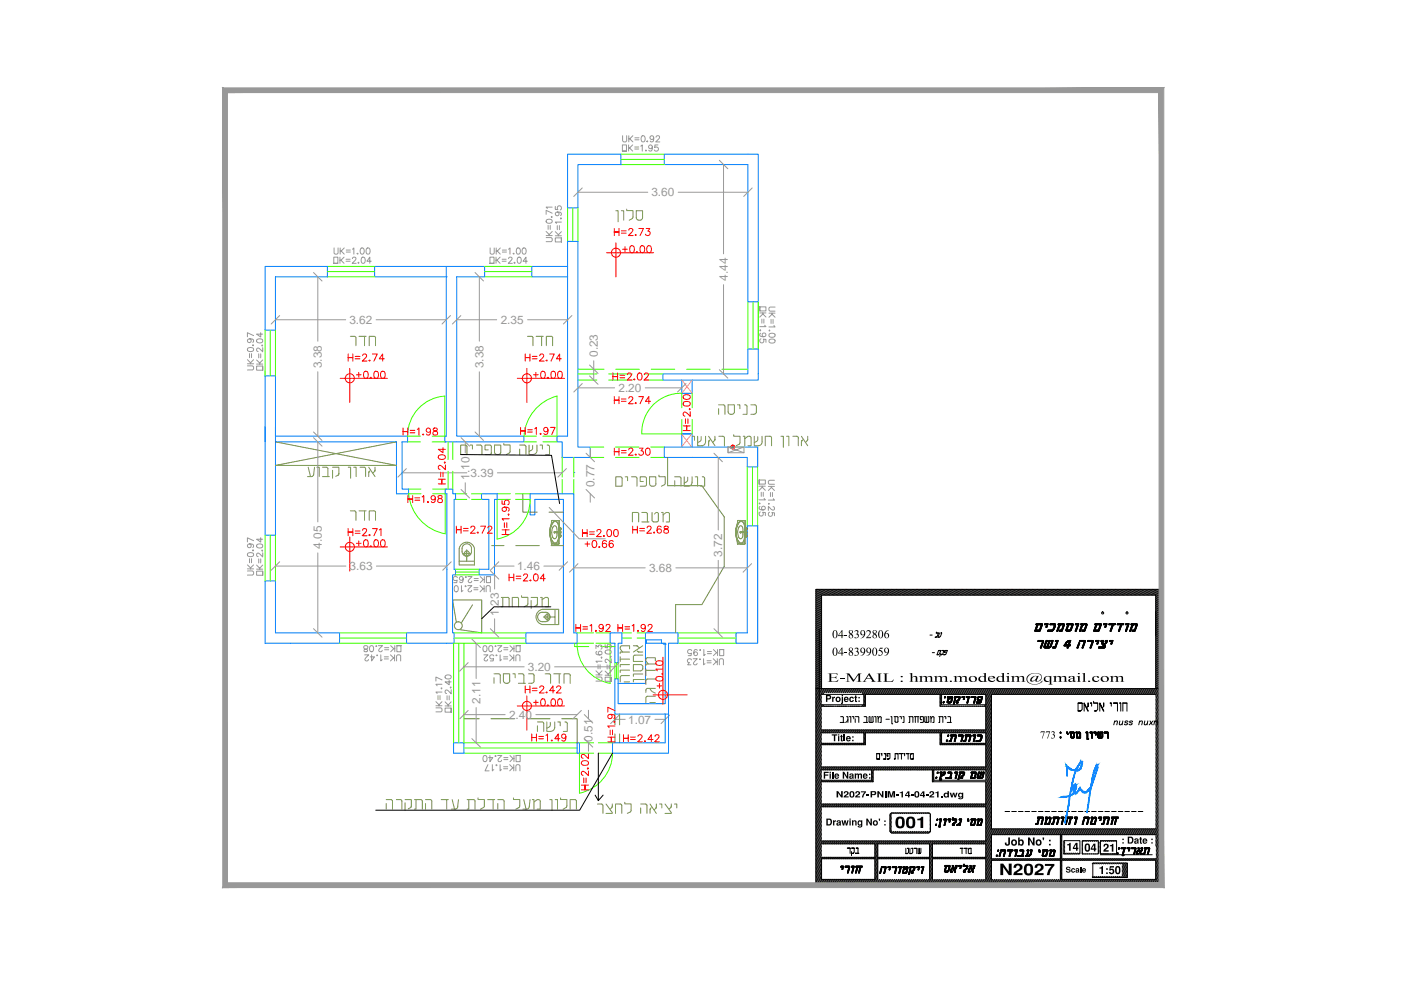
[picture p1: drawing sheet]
<svg xmlns="http://www.w3.org/2000/svg" width="594mm" height="420mm" viewBox="0 0 594 420" stroke-linecap="round" stroke-linejoin="round" font-family="sans-serif">
<defs><g id="words">
<g font-size="5" fill="#989898">
<text x="276.2" y="83.3">3.60</text>
<text x="308.6" y="119" transform="rotate(-90 308.6 119)">4.44</text>
<text x="148.1" y="137.3">3.62</text>
<text x="212.3" y="137.3">2.35</text>
<text x="253.5" y="151.4" transform="rotate(-90 253.5 151.4)">0.23</text>
<text x="136.5" y="156.1" transform="rotate(-90 136.5 156.1)">3.38</text>
<text x="205" y="156.1" transform="rotate(-90 205 156.1)">3.38</text>
<text x="262.3" y="166.2">2.20</text>
<text x="199.1" y="203.4" transform="rotate(-90 199.1 203.4)">1.10</text>
<text x="199.6" y="202.2">3.39</text>
<text x="252.1" y="206.5" transform="rotate(-90 252.1 206.5)">0.77</text>
<text x="136.5" y="232.7" transform="rotate(-90 136.5 232.7)">4.05</text>
<text x="306.3" y="236" transform="rotate(-90 306.3 236)">3.72</text>
<text x="148.3" y="241.8">3.63</text>
<text x="219.3" y="241.8">1.46</text>
<text x="275.2" y="242.5">3.68</text>
<text x="211.5" y="261.1" transform="rotate(-90 211.5 261.1)">1.23</text>
<text x="223.8" y="284.5">3.20</text>
<text x="203.7" y="298.3" transform="rotate(-90 203.7 298.3)">2.11</text>
<text x="215.9" y="304.8">2.40</text>
<text x="266.4" y="306.8">1.07</text>
<text x="251.3" y="314.4" transform="rotate(-90 251.3 314.4)">0.51</text>
</g>
</g></defs>
<!-- layer: KER -->
<g fill="none" stroke="#007fff" stroke-width=".42">
<path d="M240.7 65.4h22.6v4.4h-18.2v18.4h-4.4zM281.7 65.4h39.8v62.5h-4.4v-58.1h-35.4zM112.4 113h26.4v4.4h-22v22.6h-4.4zM116.8 117.4v22.6M189.2 113h16.3v4.4h-11.9v67.5h28.6v2.4h-33.6v-2.4h.6zM189.2 117.4h.1M189.2 113h-30.4v4.4h30.4M240.7 102.3h4.4v87.2h5.2v4.4h-11.9v-6.6h-2.2v-2.4h4.5zM240.7 113h-15.2v4.4h15.2M112.4 159.4h4.4v25.5h56v2.4M112.4 157.4v69.5h4.4v-46M281.1 158.6h36v-10.6h4.4v13.1h-40.4z"/>
<path d="M289.1 161.1v5.7h4.4v-5.7M116.8 187.3h51.3v22.1h5.1v-2h-2.7v-20.1h2.5M188.6 187.3h.1M288.9 184h4.4M289.1 189.5h32.2v8.5h-4.4v-4.1h-23.4M293.5 189.5v-5.5h-4.4v5.5h-7.4v4.4h11.8M293.5 193.9h.1M188.8 207.4h3.2v2h1.2v2.3h-.7v29.7h.6v2.3h-1.2v24.6h.6v4.4h-20.1v-4.4h17.1v-58.9h-.7zM204.2 209.4h6.6v2.3h-1.1v32h-6.6v-2.3h4.2v-29.7h-3.1zM224.8 209.4h18.5v58.9h1.4v4.4h-21.7v-4.4h15.9v-56.6h-12.1v6.6h-2zM243.3 200.3h.1M316.9 222.9h4.4v49.8h-9.2v-4.4h4.8z"/>
<path d="M112.4 246.3h4.4v22h27.2v4.4h-31.6zM258.7 268.3h5v4.4h-1.6v8.2h-1.4v-8.2h-2zM273.7 271.3h6.8v1.4M274.1 271.3v1.4h6.4M280.5 272.7l1.6 .4M281.3 272.7h.8v25.6h-20v-10.5h-1.4v14.9h22.8v-30h4v-4.4h-13.8v21.4h-11.6M282.1 273.1h.1M192.3 314.9h4.4v4.4h-4.4zM244.7 314.9h1v4.4h-1zM282.1 302.7v12.2h-22.4v4.4h23.8v-16.6"/>
</g>
<!-- layer: WIN -->
<g fill="none" stroke="#3fff00" stroke-width=".42">
<path d="M263.3 69.8h18.4M263.3 65.4h18.4M263.3 67.6h18.4M240.7 88.2v14.1M242.9 88.2v14.1M245.1 88.2v14.1M138.8 117.4h20M138.8 115.2h20M138.8 113h20M205.5 117.4h20M205.5 115.2h20M205.5 113h20"/>
<path d="M112.4 140v19.4M114.6 140v19.4M116.8 140v19.4M317.1 127.9v20.1M319.3 127.9v20.1M321.5 127.9v20.1M245.1 158.6h8M245.1 156.6h11M258.1 158.6h10M261.1 156.6h10M273.1 158.6h8M276.1 156.6h10"/>
<path d="M291.1 156.6h10M306.1 156.6h11M188.6 168v16.9h-5.4M188.7 167.9a16.8 16.8 0 0 0-15.8 17M245.1 161.1h8M258.1 161.1h10M273.1 161.1h8M289.1 172.9v-6.2a16.7 16.7 0 0 0-17 17.2l17 .1v-6.1M293.5 166.8v6.1M293.5 177.9v6.1M172.8 184.9h5.4M172.8 187.3h5.4"/>
<path d="M183.2 187.3h5.4M190 187.3v7.5M190 199.8v7.6M192 187.3v7.5M192 199.8v7.6M222.2 187.3h5.2M227.4 184.9h-5.2a18.7 18.7 0 0 1 14-17v17h-6M230.2 187.3h6M238.4 193.9v8.4M243.3 193.9v8.4M250.3 189.5h5.7M250.3 193.9h5.7"/>
<path d="M261 189.5h10M261 193.9h10M276 189.5h5.7M276 193.9h5.7M316.9 198v24.9M319.1 198v24.9M321.3 198v24.9M173.2 209.4h5.3M173.2 207.4h5.3M173.3 209.3a19 19 0 0 0 15.5 17v-16.9h-5.3M183.5 207.4h5.3M193.2 209.4h4.7"/>
<path d="M193.2 211.7h4.7M200 209.4h4.2M200 211.7h4.2M210.8 209.4h5.6M216.4 211.7h-5.6v16.9M218.6 211.7h6.2a17 17 0 0 1-14 16.8M218.6 209.4h6.2M238.4 203.3v6.1M243.3 203.3v6.1M112.4 226.9v19.4M114.6 226.9v19.4M116.8 226.9v19.4"/>
<path d="M193.1 241.4h10M193.1 243.7h10M193.1 242.5h10M144 272.7h28.4M144 268.3h28.4M144 270.5h28.4M192.3 272.7v42.2M192.5 272.7h30.5M192.5 268.3h30.5M192.5 270.5h30.5M194.5 272.7v42.2M196.7 272.7v42.2h48"/>
<path d="M243.7 272.7v1.4h6M244.7 268.3h7M251.7 272.7h-7a17 17 0 0 0 14 17v-17h-6M252.7 268.3h6M254.7 274.1h6M263.7 268.3h4.1M263.7 270.5h4.1M270.2 268.3h3.5M270.2 270.5h3.5M287.5 272.7h24.6M287.5 268.3h24.6M287.5 270.5h24.6"/>
<path d="M260.7 280.9v6.9M261.4 280.9v6.9M262.1 280.9v6.9M196.7 319.3h48M196.7 317.1h48M245.7 314.9h6M251.7 319.3h-6v17.1M253.7 319.3h6.1a17.7 17.7 0 0 1-14 17M253.7 314.9h6"/>
</g>
<!-- layer: DIM -->
<g fill="none" stroke="#989898" stroke-width=".42">
<path d="M264 57.5v2.2l.5 .5h.8l.4-.5v-2.2M266.6 57.5v2.7M268.4 57.5l-1.3 1.4h-.5h.5l1.3 1.3M269.2 58.4h1.7M269.2 59.3h1.7M272.2 57.7l.4-.2a1.35 1.35 0 0 1 1 1.4 1.35 1.35 0 0 1-1 1.3l-.6-.5-.2-.7zM274.5 59.7v.5zM277.2 58.4a.81 .81 0 0 1-1.1 .7 .81 .81 0 0 1-.3-1.2 .81 .81 0 0 1 1.3 0l.1 .5a1.24 1.24 0 0 1-1 1.8l-.5-.4M278.2 58.2l.5-.7 .8 .2 .2 .4-.4 .8-1.2 1.3h1.7M263.9 64.1v-2.7h1.8v2.7h-1.8h1.8M266.5 61.4v2.7M268.3 61.4l-1.3 1.4h-.5h.5l1.3 1.3"/>
<path d="M269.1 62.3h1.8M269.1 63.2h1.8M271.7 61.9l.6-.5v2.7M273.7 63.8h.4l-.2 .3zM276.6 62.3a.81 .81 0 0 1-1.1 .7 .81 .81 0 0 1-.3-1.3 .81 .81 0 0 1 1.3 .1l.1 .5a1.24 1.24 0 0 1-1 1.8l-.5-.4M279 61.4h-1.3l-.1 1.2a.92 .92 0 0 1 1.4 0 .92 .92 0 0 1-.2 1.3 .92 .92 0 0 1-1.3-.3M306.8 69.8v37.8M231.6 98.1l1.3 1.4v.4v-.4l1.3-1.4M231.6 99.9h2.6M231.7 93.3l1-.4a1.15 1.15 0 0 1 1.5 .8 1.34 1.34 0 0 1-1.3 1 1.34 1.34 0 0 1-1.3-1zM232.4 95.6v1.7M233.3 95.6v1.7"/>
<path d="M233.7 92h.5l-.3 .2zM234.2 90.4l-2.6-1.2v1.7M234.2 87.8h-2.6l.5 .6M235.5 98.2l1.3 1.3v.5v-.5l1.3-1.3M235.5 87.5v1.3l1.1 .1a.92 .92 0 0 1 0-1.4 .92 .92 0 0 1 1.3 .2 .92 .92 0 0 1-.3 1.3M235.5 100h2.6M236.3 89.9a.8 .8 0 0 1 .7 1.1 .8 .8 0 0 1-1.2 .3 .8 .8 0 0 1 .1-1.3l.4-.1a1.21 1.21 0 0 1 1.8 1l-.4 .5M236.3 95.6v1.8M237.2 95.6v1.8M237.8 92.3v.5zM238.1 94.2h-2.6l.4 .6M245.1 81.5h29.6"/>
<path d="M287.6 81.5h29.5M134.8 117.4v27.3M141.5 111.6v-2.6h1.8v2.6h-1.8h1.8M141.7 105.1v2.2l.4 .5h.8l.5-.5v-2.2M144.2 109v2.6M144.2 105.1v2.7M145.9 109l-1.3 1.3h-.4h.4l1.3 1.3M146 105.1l-1.3 1.3h-.5h.5l1.3 1.4M146.7 109.9h1.8M146.7 110.8h1.8M146.8 106h1.8M146.8 106.9h1.8"/>
<path d="M149.5 105.6l.5-.5v2.7M149.5 109.7l.5-.7 .7 .1 .2 .4-.3 .9-1.3 1.2h1.8M151.4 107.5h.5zM152 111.2v.4zM153.1 105.3l.4-.2a1.37 1.37 0 0 1 1 1.3 1.37 1.37 0 0 1-1 1.4 1.65 1.65 0 0 1-.4-2.5zM153.5 109.1l.4-.1a1.35 1.35 0 0 1 1 1.3 1.35 1.35 0 0 1-1 1.3l-.4-.1-.4-1zM155.6 105.3l.3-.2a1.35 1.35 0 0 1 1.1 1.3 1.35 1.35 0 0 1-1.1 1.4l-.6-.6-.1-.5zM157.5 110.8h-1.9l1.2-1.8v2.6M203.3 117.4v27.3M207.7 111.6v-2.6h1.8v2.6h-1.8h1.8M207.8 105.1v2.2l.5 .5h.8l.5-.5v-2.2M210.3 109v2.6"/>
<path d="M210.4 105.1v2.7M212.1 109l-1.4 1.3h-.4h.4l1.4 1.3M212.1 105.1l-1.2 1.3h-.5h.5l1.2 1.4M212.9 109.9h1.7M212.9 110.8h1.7M213 106h1.8M213 106.9h1.8M215.6 105.6l.7-.5v2.7M215.7 109.7l.4-.7 .8 .1 .2 .4-1.6 2.1h1.8M217.8 107.3v.5zM218.2 111.2l.3 .2-.3 .2zM219.3 105.3l.3-.2a1.35 1.35 0 0 1 1.1 1.3 1.35 1.35 0 0 1-1.1 1.4l-.3-.2-.4-.9z"/>
<path d="M219.7 109.1l.4-.1a1.37 1.37 0 0 1 .9 1.3 1.37 1.37 0 0 1-.9 1.3 1.66 1.66 0 0 1-.4-2.5zM221.8 105.3l.3-.2a1.37 1.37 0 0 1 1 1.3 1.37 1.37 0 0 1-1 1.4 1.65 1.65 0 0 1-.3-2.5zM223.6 110.8h-1.8l1.2-1.8v2.6M231.6 100.7h2.1l.5 .5v.8l-.5 .5h-2.1M238.1 100.9v1.7v-1.7h-2.6v1.7h2.6M116.8 135.6h29.8M159.5 135.6h29.7M193.6 135.6h17M223.7 135.6h17M306.8 120.7v37.9M322.2 130.1h2.6v1.7h-2.6v-1.7v1.7M322.2 134.4l1.3-1.3v-.4v.4l1.3 1.3"/>
<path d="M322.2 132.7h2.6M322.4 139.9v.4zM323.1 135.3v1.7M323.9 135.3v1.7M324.3 137.9l.5 .6h-2.6M326.1 134.5l1.3-1.3v-.4v.4l1.2 1.3M326.1 132.8h2.5M326.3 140v.4zM327 135.4v1.7M327.8 135.4v1.7M328.2 138l.4 .6h-2.5M328.6 130.2h-2.1l-.4 .4v.9l.4 .4h2.1"/>
<path d="M104.9 155.1h2.2l.4 .4v.9l-.4 .5h-2.2M104.9 152.5l1.3 1.3v.4v-.4l1.3-1.3M104.9 154.2h2.6M105 147.7l1-.4a1.15 1.15 0 0 1 1.5 1 1.41 1.41 0 0 1-1.4 .8 1.41 1.41 0 0 1-1.2-1zM105.8 143.7a.81 .81 0 0 1 .7 1.1 .81 .81 0 0 1-1.3 .3 .81 .81 0 0 1 .1-1.3l.5-.1a1.24 1.24 0 0 1 1.7 1l-.3 .4M105.8 149.9v1.8M106.7 149.9v1.8M107.1 146.4h.4zM107.5 142.3l-2.6-1.2v1.7M108.8 152.6l1.3 1.3v.5v-.5l1.3-1.3M108.8 154.4h2.6M108.9 144l1-.3a1.17 1.17 0 0 1 1.5 .7 1.32 1.32 0 0 1-1.3 1 1.32 1.32 0 0 1-1.3-1z"/>
<path d="M109.7 150v1.7M110.5 141v1.9l-1.7-1.2h2.6M110.5 150v1.7M111.2 146.2v.5zM111.4 155.2v1.7v-1.7h-2.6v1.7h2.6M111.4 147.4v1.8l-1.2-1.3-.9-.4-.4 .3-.1 .7 .6 .5M134.8 157.6v27.3M203.3 157.6v27.3M251.8 153v8.1M322.6 141.3l-.3 .1a1.29 1.29 0 0 0 .9 1.5 1.29 1.29 0 0 0 1.6-.9 .81 .81 0 0 0-.7-.9 .81 .81 0 0 0-.9 .8 .81 .81 0 0 0 .7 .9M322.7 143.7a.92 .92 0 0 0-.4 1.3 .92 .92 0 0 0 1.4 .2 .92 .92 0 0 0 0-1.4l1.1 .1v1.2M326.2 141.6l1-.3a1.17 1.17 0 0 1 1.4 .7 1.32 1.32 0 0 1-1.2 1 1.32 1.32 0 0 1-1.3-1z"/>
<path d="M326.2 144.1l1-.4a1.15 1.15 0 0 1 1.4 .8 1.34 1.34 0 0 1-1.2 1 1.34 1.34 0 0 1-1.3-1zM245.1 164.4h15.5M273.6 164.4h15.5M134.8 187.3v34M197.3 187.3v4.7M250.3 190.3v3.6M304.6 193.9v30.8M308.7 189.5h6.8v2.5h-6.8zM315.5 189.5l-6.8 2.5v-2.5l6.8 2.5M170.5 200.5h27.5M197.3 204.7v4.7M210.9 200.5h27.5"/>
<path d="M232.9 215.2l12.7 13.2h11.1M250.3 209.4v3.6M321.9 203.5h2.6v1.7h-2.6v-1.7v1.7M321.9 207.9l1.3-1.3v-.5v.5l1.3 1.3M321.9 206.1h2.6M322.1 213.3v.4zM322.3 214.7l-.3 .2a1.28 1.28 0 0 0 1 1.5 1.28 1.28 0 0 0 1.5-1 .81 .81 0 0 0-.7-.8 .81 .81 0 0 0-.9 .7 .81 .81 0 0 0 .8 .9M322.4 217.1a.92 .92 0 0 0-.4 1.3 .92 .92 0 0 0 1.4 .2 .92 .92 0 0 0 0-1.4l1.1 .1v1.3M322.8 208.7v1.8M323.7 208.7v1.8M324 211.3l.5 .6h-2.6M325.8 208l1.3-1.4v-.4v.4l1.3 1.4"/>
<path d="M325.8 206.2h2.6M326 213.4v.4zM326.3 217.2a.92 .92 0 0 0-.4 1.3 .92 .92 0 0 0 1.4 .2 .92 .92 0 0 0 0-1.4l1.1 .1v1.3M326.7 208.8v1.7M327.5 208.8v1.7M327.8 214.8l.6 .5-.1 .7-.4 .3-.9-.3-1.2-1.3v1.7M327.9 211.4l.5 .6h-2.6M328.4 203.6h-2.2l-.4 .5v.8l.4 .4h2.2M104.9 239.5l1.3 1.3v.4v-.4l1.3-1.3M105 234.6l1-.3a1.15 1.15 0 0 1 1.5 1 1.41 1.41 0 0 1-1.4 .7 1.41 1.41 0 0 1-1.2-1zM105.8 230.6a.81 .81 0 0 1 .7 1.1 .81 .81 0 0 1-1.3 .3 .81 .81 0 0 1 .1-1.3l.5-.1a1.24 1.24 0 0 1 1.7 1l-.3 .5M105.8 236.9v1.7"/>
<path d="M106.7 236.9v1.7M107.1 233.3h.4zM107.5 229.2l-2.6-1.2v1.8M108.8 239.6l1.3 1.3v.4v-.4l1.3-1.3M108.9 231l1-.4a1.17 1.17 0 0 1 1.5 .7 1.32 1.32 0 0 1-1.3 1.1 1.32 1.32 0 0 1-1.3-1.1zM109.7 237v1.7M110.5 228v1.8l-1.7-1.2h2.6M110.5 237v1.7M111 233.4h.4zM111.4 234.4v1.7l-1.2-1.2-.9-.4-.4 .3-.1 .7 .6 .5M134.8 234.4v33.9M304.6 237.6v30.7"/>
<path d="M104.9 242.1h2.2l.4 .4v.9l-.4 .4h-2.2M104.9 241.2h2.6M108.8 241.3h2.6M111.4 242.2v1.7v-1.7h-2.6v1.7h2.6M116.8 240h29.9M159.6 240h29.9M193 248.4l.4-.1a1.37 1.37 0 0 1 .9 1.3 1.37 1.37 0 0 1-.9 1.3 1.66 1.66 0 0 1-.4-2.5zM193.9 244.9a.92 .92 0 0 0-1.3-.3 .92 .92 0 0 0-.2 1.3 .92 .92 0 0 0 1.4 0l-.1 1.1h-1.3M195.7 248.3v2.6l.6-.5M196.4 245.3a.81 .81 0 0 1-1.1 .7 .81 .81 0 0 1-.3-1.3 .81 .81 0 0 1 1.3 .1l.1 .5a1.24 1.24 0 0 1-1 1.7l-.5-.4M197.3 244.7h.4zM197.4 248.3v.5z"/>
<path d="M198.3 248.3h1.8l-1.6 2.1 .2 .4 .7 .1 .6-.6M198.4 244.4h1.8l-1.3 1.3-.3 .8 .5 .5h.5l.4-.6M200.9 250h1.8M200.9 249.2h1.8M201.1 246.1h1.7M201.1 245.3h1.7M203.6 248.3l1.3 1.3h.4h-.4l-1.3 1.3M203.6 244.4l1.3 1.3h.5h-.5l-1.3 1.3M205.3 248.3v2.6M205.4 244.4v2.6M206.1 250.9v-2.1l.5-.5h.8l.5 .5v2.1M206.3 244.4h1.7h-1.7v2.6h1.7v-2.6"/>
<path d="M209.7 240h8.3M209.7 243.7v6M230.6 240h8.3M243.3 240.8h30.3M286.6 240.8h30.3M154.4 273.9l.9-.2 .7 .5-.4 .9-1.2 .4v.7h1.3v-.7a1.09 1.09 0 0 1-1.2-.4 1.09 1.09 0 0 1-.1-1.2zM154.6 277.6h1.8l-1.3 1.3-.4 .8 .3 .4 .7 .1 .5-.6M157.1 273.9l.4-.2a1.34 1.34 0 0 1 .9 1.3 1.34 1.34 0 0 1-.9 1.3 1.61 1.61 0 0 1-.4-2.4zM157.6 277.6v2.6l1.2-1.7h-1.8M159.3 274h.4zM159.7 277.8h.4zM160.5 273.7h1.7l-1.6 1.9 .5 .7 .8-.1 .2-.5"/>
<path d="M161.5 277.6v2.6l.6-.5M163 279.4h1.7M163 278.5h1.7M163.1 275.5h1.7M163.1 274.6h1.7M165.6 277.6l1.3 1.3h.4h-.4l-1.3 1.3M165.7 273.7l1.3 1.3h.4h-.4l-1.3 1.3M167.3 277.6v2.6M167.4 273.7v2.6M168.3 273.7h1.7h-1.7v2.6h1.7v-2.6M201.9 272.7v15M205.2 277.6h1.7l-1.2 1.3-.4 .8 .5 .5h.5l.5-.6"/>
<path d="M205.2 273.9l.3-.2a1.34 1.34 0 0 1 1 1.3 1.34 1.34 0 0 1-1 1.3 1.61 1.61 0 0 1-.3-2.4zM207.6 273.9l.4-.2a1.34 1.34 0 0 1 1 1.3 1.34 1.34 0 0 1-1 1.3 1.61 1.61 0 0 1-.4-2.4zM209.4 278.1a.92 .92 0 0 0-1.3-.4 .92 .92 0 0 0-.2 1.4 .92 .92 0 0 0 1.4 0l-.2 1.1h-1.2M209.7 262.4v5.9M210.1 273.7v.5zM210.2 277.8h.5zM211 273.7h1.8l-1.6 1.9 .4 .7 .8-.1 .3-.5M212.1 277.6v2.6l.6-.5M213.5 279.4h1.8M213.5 278.5h1.8M213.6 275.5h1.8M213.6 274.6h1.8"/>
<path d="M216.1 277.6l1.3 1.3h.5h-.5l-1.3 1.3M216.3 273.7l1.2 1.3h.4h-.4l-1.2 1.3M217.9 277.6v2.6M217.9 273.7v2.6M218.8 273.7h1.8h-1.8v2.6h1.8v-2.6M252.7 275v-1.4l1 .7a.87 .87 0 0 1 1.4-.7 .87 .87 0 0 1-.3 1.6M253.1 276.2l-.3 .1a1.26 1.26 0 0 0 1 1.5 1.26 1.26 0 0 0 1.5-.9 .8 .8 0 0 0-.8-.8 .8 .8 0 0 0-.8 .7 .8 .8 0 0 0 .7 .9M255.1 278.5v.5zM256.6 273.3v1.2l1.1 .2a.92 .92 0 0 1 0-1.4 .92 .92 0 0 1 1.4 .2 .92 .92 0 0 1-.4 1.3M256.7 275.9l1-.3a1.17 1.17 0 0 1 1.5 .7 1.32 1.32 0 0 1-1.3 1 1.32 1.32 0 0 1-1.3-1zM259 278.1v.5zM259.2 279.3v1.8l-1.2-1.3-.9-.3-.5 .4v.5l.6 .5"/>
<path d="M293.2 279.8a.86 .86 0 0 0-1.5-.3 .86 .86 0 0 0 .6 1.4l-.7 1h1.4M293.3 275.9a.92 .92 0 0 0-1.3-.4 .92 .92 0 0 0-.2 1.4 .92 .92 0 0 0 1.4 0l-.2 1.1h-1.2M293.9 279.3h1.8l-1.3 1.2-.3 .9 1 .5 .5-.6M295.7 275.8l-.2-.3a1.27 1.27 0 0 0-1.5 .9 1.27 1.27 0 0 0 .9 1.6 .8 .8 0 0 0 .9-.8 .8 .8 0 0 0-.8-.8 .8 .8 0 0 0-.8 .7M296.6 279.5h.4zM296.6 275.6h.5zM298.3 279.3v2.6l.7-.5M298.5 275.4v2.6l.6-.5M299.9 277.1h1.8M299.9 276.2h1.8M302.4 279.3l1.4 1.3h.4h-.4l-1.4 1.3M302.5 275.4l1.3 1.3h.5h-.5l-1.3 1.3"/>
<path d="M304.2 279.3v2.6M304.3 275.4v2.6M305.2 275.4h1.7h-1.7v2.6h1.7v-2.6M168.2 280.2v-2.1l.4-.5h.9l.4 .5v2.1M184.8 297.5l1.4 1.3v.4v-.4l1.2-1.3M184.8 299.2h2.6M185.7 294.9v1.7M186.6 294.9v1.7M187 291.8h.4zM187.4 293.4h-2.6l.5 .6M187.4 290.1h-2.6l.5 .7M187.4 288.3l-2.6-1.3v1.8"/>
<path d="M188.7 297.6l1.3 1.3v.4v-.4l1.3-1.3M188.7 299.3h2.6M188.9 286.5l.9-.4a1.17 1.17 0 0 1 1.5 .8 1.32 1.32 0 0 1-1.3 1 1.32 1.32 0 0 1-1.3-1zM189.6 295v1.7M190.5 288.5v1.8l-1.8-1.2h2.6M190.5 295v1.7M190.9 291.4h.4zM191.3 292.4v1.7l-1.2-1.2-.9-.4-.3 .2-.2 .8 .7 .5M196.7 282.7h25.6M201.9 300v14.9M218.8 280.2v-2.1l.4-.5h.8l.5 .5v2.1M235.2 282.7h25.5"/>
<path d="M252.7 287h2.2l.4 .5v.8l-.4 .5h-2.2M252.7 284.4l1.3 1.3v.4v-.4l1.3-1.3M252.7 286.1h2.6M253.6 281.8v1.8M254.4 281.8v1.8M255.3 280.3h-2.6l.5 .6M256.6 284.5l1.3 1.3v.5v-.5l1.3-1.3M256.6 286.3h2.6M257.4 281.9v1.7M258.3 281.9v1.7M259.2 287.1v1.8v-1.8h-2.6v1.8h2.6M299.8 281h1.8"/>
<path d="M299.8 280.1h1.8M305 281.9v-2.2l.4-.4h.9l.5 .4v2.2M184.8 300.1h2.2l.4 .4v.9l-.4 .4h-2.2M191.3 300.2v1.7v-1.7h-2.6v1.7h2.6M196.7 303h17.5M227.2 303h17.5M249.5 301.1v3.6M249.5 314.9v3.6M260.7 305h4.4M277.7 305h4.4M205.2 320.4l.3-.1a1.37 1.37 0 0 1 1 1.3 1.37 1.37 0 0 1-1 1.3 1.65 1.65 0 0 1-.3-2.5zM206.9 324.2l-1.2 2.6h1.7"/>
<path d="M207.7 320.3v2.6l1.3-1.7h-1.8M208.8 324.2v2.6l.6-.5M210.1 320.3v.5zM210.2 324.4h.5l-.2 .3zM211 320.3h1.8l-1.3 1.3-.3 .8 .2 .4 .7 .1 .6-.6M212.1 324.2v2.6l.6-.5M213.5 325.9h1.8M213.5 325.1h1.8M213.6 322h1.8M213.6 321.2h1.8M216.1 324.2l1.3 1.3h.5h-.5l-1.3 1.3M216.3 320.3l1.2 1.3h.4h-.4l-1.2 1.3"/>
<path d="M217.9 324.2v2.6M217.9 320.3v2.6M218.8 326.8v-2.1l.4-.5h.8l.5 .5v2.1M218.8 320.3h1.8h-1.8v2.6h1.8v-2.6"/>
</g>
<!-- layer: 0 -->
<g fill="none" stroke="#f00" stroke-width=".42">
<path d="M260.5 96.9v3M262.5 96.9v1.5h-2h2v1.5M263.5 97.9h2M263.5 98.9h2M266.6 97.6l.6-.7 .9 .1 .3 .4-.5 1-1.4 1.5h2M269.3 99.6l.3-.2 .2 .2-.2 .3zM270.9 96.9h2l-1.5 3M274 96.9h1.6l-.9 1.1a1 1 0 0 1 .7 1.6 1 1 0 0 1-1.7-.3M257.1 107.2h20.1M261.2 103v14.4M264 105.7h2M265 104.7v2"/>
<path d="M267.4 104.3a.94 .94 0 0 1 1.5 .4l.1 .8a1.31 1.31 0 0 1-.8 1.7h-.3a1.91 1.91 0 0 1-.5-2.9zM269.8 106.9l.3-.2 .3 .2-.3 .3zM271.8 104.3a.94 .94 0 0 1 1.4 .4l.2 .8a1.31 1.31 0 0 1-.9 1.7h-.3a1.91 1.91 0 0 1-.4-2.9zM274.7 104.3a.91 .91 0 0 1 1.4 .4l.1 .8a1.29 1.29 0 0 1-1.1 1.7 1.83 1.83 0 0 1-.4-2.9zM147.6 150.1v3M148.3 156.2v14.5M149.6 150.1v1.5h-2h2v1.5M150.6 151.1h2M150.6 152.1h2M151.1 158.9h2M152.1 157.9v2M153.8 150.8l.2-.5 .9-.2 .6 .9-1.9 2.1h2"/>
<path d="M154.6 157.5a1.02 1.02 0 0 1 1.4 .5l.1 .7a1.29 1.29 0 0 1-1.1 1.7 1.96 1.96 0 0 1-.4-2.9zM156.5 152.8h.5l-.3 .3zM158 150.1h2l-1.4 3M158.9 157.5a.97 .97 0 0 1 1.4 .5l.2 .7a1.35 1.35 0 0 1-1.1 1.7 1.96 1.96 0 0 1-.5-2.9zM161.8 157.5a1.02 1.02 0 0 1 1.4 .5l.1 .7a1.29 1.29 0 0 1-1.1 1.7 1.96 1.96 0 0 1-.4-2.9zM163 152.1h-2.2l1.5-2v3M222.7 150.1v3M223.4 156.2v14.5M224.7 150.1v1.5h-2h2v1.5M225.7 151.1h2M225.7 152.1h2M226.2 158.9h2"/>
<path d="M227.2 157.9v2M228.9 150.8l.2-.5 .9-.2 .6 .9-1.9 2.1h2M229.7 157.5a.97 .97 0 0 1 1.4 .5l.1 .7a1.35 1.35 0 0 1-1.1 1.7 1.96 1.96 0 0 1-.4-2.9zM231.6 152.8h.5l-.3 .3zM233.1 150.1h1.9l-1.3 3M234 157.5a.97 .97 0 0 1 1.4 .5l.2 .7a1.35 1.35 0 0 1-1.1 1.7 1.96 1.96 0 0 1-.5-2.9zM236.9 157.5a1.02 1.02 0 0 1 1.4 .5l.1 .7a1.29 1.29 0 0 1-1.1 1.7 1.96 1.96 0 0 1-.4-2.9zM238.1 152.1h-2.2l1.4-2v3M259.9 158.1v3M261.9 158.1v1.6h-2h2v1.4M262.9 159.1h2M266 158.8l.6-.7h.6l.5 .9-1.8 2.1h2"/>
<path d="M270.7 158.3a.91 .91 0 0 1 1.4 .4l.2 .7a1.29 1.29 0 0 1-1.2 1.7 1.83 1.83 0 0 1-.4-2.8zM273.2 158.8l.3-.5 .9-.2 .6 .9-1.9 2.1h2M144.2 160.4h20.1M157 160.2l.2-.3 .3 .3-.3 .2zM219.3 160.4h20.1M232.1 160.2l.2-.3 .3 .3-.3 .2zM260.5 168.2v3M262.5 168.2v1.5h-2h2v1.5M262.9 160.2h2M263.5 169.2h2M263.5 170.2h2M266.6 168.9l.6-.7h.6l.6 .6-.5 .9-1.4 1.5h2"/>
<path d="M268.7 160.9l.3-.3 .3 .3-.3 .2zM269.3 170.9l.3-.2 .2 .2-.2 .3zM270.9 168.2h2l-1.5 3M275.9 170.2h-2.2l1.4-2v3M289.8 170.6l1.2-.4a1.29 1.29 0 0 1 1.7 1.1 1.75 1.75 0 0 1-3 0zM289.8 167.8l1.2-.5a1.35 1.35 0 0 1 1.7 1.2 1.71 1.71 0 0 1-3 0zM290.7 177.6v1.9M291.7 177.6v1.9M292.2 173.5l.3-.3 .2 .3-.2 .2zM292.7 174.6v1.9l-1.4-1.4-1-.4-.5 .3-.1 .8 .7 .6M170.9 181.5v3M172.9 181.5v1.5h-2h2v1.5"/>
<path d="M173.9 182.5h2M173.9 183.5h2M176.9 182l.7-.5v3M179.2 184.2h.5l-.2 .3zM182.6 182.5a.93 .93 0 0 1-1.3 .8 .93 .93 0 0 1-.4-1.5 .93 .93 0 0 1 1.5 .1l.2 .6a1.38 1.38 0 0 1-1.2 2l-.5-.5M183.9 181.6v.9l.8 .3a.85 .85 0 0 1 .9 .8 .85 .85 0 0 1-.8 .9l-.9-.2-.3-.4a1.47 1.47 0 0 1 1.7-1.4l.1-.6a1.07 1.07 0 0 0-1.5-.3zM186 193.2l1.1-.4a1.35 1.35 0 0 1 1.8 1.1 1.75 1.75 0 0 1-3 0zM187.8 189.8v2.2l-1.9-1.5h3M188.4 196.1l.2-.3 .3 .3-.3 .2zM188.9 197.2v2l-1.5-1.4-1-.5-.4 .3-.1 .8 .7 .6M220.7 181.2v3M222.7 181.2v1.5h-2h2v1.5"/>
<path d="M223.7 182.2h2M223.7 183.2h2M226.8 181.8l.6-.6v3M229.2 183.7l.3 .3-.3 .2zM232.4 182.2a.93 .93 0 0 1-1.3 .8 .93 .93 0 0 1-.4-1.4 .93 .93 0 0 1 1.5 0l.2 .6a1.46 1.46 0 0 1-1.2 2l-.6-.4M233.4 181.2h2l-1.5 3M260.5 190v3M262.5 190v1.5h-2h2v1.5M263.5 191h2M263.5 192h2M266.6 190.7l.6-.7 .9 .1 .3 .5-.5 1-1.4 1.4h2M269.3 192.8l.3-.3 .2 .3-.2 .2z"/>
<path d="M271.1 190h1.6l-.9 1.1a.99 .99 0 0 1 .8 1.6 .99 .99 0 0 1-1.7-.3M274.1 190.1a1.02 1.02 0 0 1 1.5 .5l.1 .7a1.29 1.29 0 0 1-1.2 1.7 1.96 1.96 0 0 1-.4-2.9zM289.7 180.6h1.5v2v-2h1.5M289.7 182.6h3M172.9 210.1v3M175 210.1v1.5h-2.1h2.1v1.5M176 211.1h2M176 212.1h2M179 210.7l.7-.6v3M181.5 212.6l.3 .3-.3 .2-.3-.2zM184.6 211.1a.91 .91 0 0 1-1.3 .7 .91 .91 0 0 1-.3-1.4 .91 .91 0 0 1 1.5 .1l.1 .6a1.38 1.38 0 0 1-1.2 2l-.5-.4M185.9 203.2h1.4v2v-2h1.6"/>
<path d="M185.9 205.2h3M185.9 210.2a.6 .6 0 0 0 .3 1.1l.5 .1a.85 .85 0 0 1 .9 .8 .85 .85 0 0 1-.7 .9l-1-.1-.3-.5a1.48 1.48 0 0 1 1.7-1.4v-.9zM186.9 200.2v2M187.8 200.2v2M212.9 212.3v1.4l1.3 .1a1.05 1.05 0 0 1 0-1.5 1.05 1.05 0 0 1 1.6 .2 1.05 1.05 0 0 1-.5 1.5M213.9 215a.93 .93 0 0 1 .8 1.2 .93 .93 0 0 1-1.4 .5 .93 .93 0 0 1 0-1.5l.6-.2a1.48 1.48 0 0 1 2 1.1l-.4 .6M215.4 218.1l.3-.2 .2 .2-.2 .3zM215.9 219.9h-3l.6 .8M144.2 231.9h20.1M147.6 224.1v3M148.3 227.6v14.5M149.6 224.1v1.5h-2h2v1.5"/>
<path d="M150.6 225.1h2M150.6 226.1h2M151.1 230.3h2M152.1 229.4v2M153.8 224.8l.5-.7h.6l.6 .6-.5 1-1.4 1.4h2M154.6 229a1 1 0 0 1 1.4 .5l.1 .6a1.29 1.29 0 0 1-1.1 1.8 1.94 1.94 0 0 1-.4-2.9zM156.5 226.9l.2-.3 .3 .3-.3 .2zM157 231.6l.2-.2 .3 .2-.3 .3zM158 224.1h2l-1.4 3M158.9 229a.94 .94 0 0 1 1.4 .5l.2 .6a1.35 1.35 0 0 1-1.1 1.8 1.94 1.94 0 0 1-.5-2.9zM160.8 224.7l.8-.6v3M161.8 229a1 1 0 0 1 1.4 .5l.1 .6a1.29 1.29 0 0 1-1.1 1.8 1.94 1.94 0 0 1-.4-2.9z"/>
<path d="M193.5 223.1v3M195.5 223.1v1.5h-2h2v1.5M196.5 224h2M196.5 225.1h2M199.7 223.8l.5-.7h.6l.6 .5-.5 1-1.4 1.5h2M202.4 225.8l.2-.2 .3 .2-.3 .3zM203.8 223.1h2.1l-1.5 3M206.9 223.8l.5-.7 .9 .1 .3 .4-.4 1-1.5 1.5h2M212.9 224.6h1.5v2v-2h1.5M212.9 226.6h3M213.9 221.6v2.1M214.9 221.6v2.1"/>
<path d="M247 224.5v3M248 230.6h2.1M249 224.5v1.5h-2h2v1.5M249.1 229.7v2M250 225.5h2M250 226.5h2M251.5 229.3a1.02 1.02 0 0 1 1.4 .4l.1 .7a1.29 1.29 0 0 1-1.1 1.8 1.96 1.96 0 0 1-.4-2.9zM253.1 225.2l.6-.7 .9 .1 .2 .5-.4 1-1.4 1.4h2M253.9 231.9l.3-.2 .2 .2-.2 .3zM256.1 227l.2 .3-.2 .2-.3-.2zM257.1 229.6l-.1-.3a1.02 1.02 0 0 0-1.5 .4 1.81 1.81 0 0 0 .8 2.5 .94 .94 0 0 0 1-.9 .94 .94 0 0 0-.9-1 .94 .94 0 0 0-1 .9M257.7 224.6a1.02 1.02 0 0 1 1.5 .5l.1 .7a1.35 1.35 0 0 1-1.1 1.7 1.92 1.92 0 0 1-.5-2.9z"/>
<path d="M260 229.6l-.1-.3a1.02 1.02 0 0 0-1.5 .4 1.81 1.81 0 0 0 .7 2.5 .93 .93 0 0 0 1-.9 .93 .93 0 0 0-.8-1 .93 .93 0 0 0-1 .9M260.6 224.6a1.02 1.02 0 0 1 1.5 .5l.1 .7a1.29 1.29 0 0 1-1.2 1.7 1.96 1.96 0 0 1-.4-2.9zM268.3 223.1v3M270.3 223.1v1.5h-2h2v1.5M271.2 224h2.1M271.2 225.1h2.1M274.4 223.8l.6-.7h.6l.5 .5-.4 1-1.5 1.5h2.1M277.1 225.8l.3-.2 .2 .2-.2 .3zM280.3 223.5l-.1-.3a.97 .97 0 0 0-1.4 .4 1.45 1.45 0 0 0-.4 1.5 1.45 1.45 0 0 0 1.2 1 .94 .94 0 0 0 .9-1 .94 .94 0 0 0-.9-.9 .94 .94 0 0 0-1 .9M281.7 223.2v.8l.9 .3a.87 .87 0 0 1 .9 .8 .87 .87 0 0 1-.7 1l-1.1-.2-.2-.4a1.54 1.54 0 0 1 1.7-1.5l.2-.5a1.21 1.21 0 0 0-1.7-.3zM215.9 243.3v3M217.9 243.3v1.5h-2h2v1.5"/>
<path d="M218.9 244.3h2M218.9 245.3h2M222 244l.3-.5 .9-.2 .4 .3 .1 .6-1.9 2.1h2.1M224.7 246.1l.3-.3 .2 .3zM226.6 243.5a1.02 1.02 0 0 1 1.5 .4l.1 .7a1.29 1.29 0 0 1-1.1 1.7 1.87 1.87 0 0 1-.5-2.8zM231.2 245.3h-2.1l1.4-2v3M244.2 264.7v3M246.2 264.7v1.5h-2h2v1.5M247.2 265.7h2M247.2 266.7h2M250.2 265.3l.7-.6v3M252.7 267.2l.3 .3-.3 .2z"/>
<path d="M255.8 265.7a.93 .93 0 0 1-1.2 .9 .93 .93 0 0 1-.4-1.5 .93 .93 0 0 1 1.5 0l.1 .6a1.46 1.46 0 0 1-1.1 2l-.6-.4M257 265.4l.5-.7 .9 .2 .3 .4-.5 1-1.4 1.4h2M262 264.7v3M264 264.7v1.5h-2h2v1.5M265 265.7h2M265 266.7h2M268 265.3l.7-.6v3M270.3 267.5l.3-.3 .2 .3-.2 .2zM273.7 265.7a.94 .94 0 0 1-1.4 .8 .94 .94 0 0 1-.3-1.5 .94 .94 0 0 1 1.5 .1l.2 .6a1.41 1.41 0 0 1-1.2 2l-.5-.4M274.8 265.4l.6-.7 .8 .2 .3 .4-.4 1-1.4 1.4h2M281.1 278.7v19.9M219.3 299.3h20.1"/>
<path d="M222.7 290.8v3M223.4 295.1v14.5M224.7 290.8v1.5h-2h2v1.5M225.7 291.8h2M225.7 292.8h2M226.2 297.8h2M227.2 296.8v2M228.9 291.5l.2-.5 .9-.2 .6 .9-1.9 2.1h2M229.7 296.4a.94 .94 0 0 1 1.4 .5l.1 .7a1.35 1.35 0 0 1-1.1 1.7 1.94 1.94 0 0 1-.4-2.9zM231.6 293.6l.2-.3 .3 .3-.3 .2zM232.1 299.1l.2-.3 .3 .3-.3 .2zM234 296.4a.94 .94 0 0 1 1.4 .5l.2 .7a1.35 1.35 0 0 1-1.1 1.7 1.94 1.94 0 0 1-.5-2.9z"/>
<path d="M235.2 292.8h-2.1l1.4-2v3M236.1 291.5l.3-.5 .8-.2 .6 .9-1.9 2.1h2M236.9 296.4a1 1 0 0 1 1.4 .5l.1 .7a1.29 1.29 0 0 1-1.1 1.7 1.94 1.94 0 0 1-.4-2.9zM276.9 294.6h14.5M278.3 287.2l1.1-.4a1.31 1.31 0 0 1 1.7 .8v.3a1.63 1.63 0 0 1-1.6 .9 1.63 1.63 0 0 1-1.4-1.2zM278.3 280.6l1.1-.5a1.31 1.31 0 0 1 1.7 .9v.3a1.63 1.63 0 0 1-1.6 .8 1.63 1.63 0 0 1-1.4-1.1zM278.6 290.8h2M279.6 289.8v2M280.9 285.4l.2 .3-.2 .2zM281.1 283.7h-3l.6 .7M225.5 311.2v3M227.5 311.2v1.5h-2h2v1.5"/>
<path d="M228.5 312.2h2M228.5 313.2h2M231.5 311.8l.7-.6v3M234 313.7l.2 .3-.2 .2zM237.4 313.2h-2.1l1.4-2v3M240 312.2a.92 .92 0 0 1-1.3 .7 .92 .92 0 0 1-.3-1.4 .92 .92 0 0 1 1.4 .1l.2 .6a1.41 1.41 0 0 1-1.2 2l-.5-.4M249.5 319.6v2.1l-1.4-1.5-1-.4-.6 .6v.5l.7 .6M257.7 312.5h1.5v2v-2h1.5M257.7 314.5h3M258.7 302.9a.93 .93 0 0 1 .9 1.2 .93 .93 0 0 1-1.5 .4 .93 .93 0 0 1 .1-1.5l.5-.1a1.48 1.48 0 0 1 2 1.1l-.4 .6M258.7 309.5v2M259.7 309.5v2"/>
<path d="M260.2 306l.3-.3 .2 .3-.2 .3zM260.7 307.8h-3l.6 .7M260.7 301.3l-3-1.4v2M264.4 311.5v3M266.4 311.5v1.5h-2h2v1.5M267.4 312.5h2M267.4 313.5h2M270.5 312.2l.3-.5 .9-.2 .4 .3 .2 .6-1.9 2.1h2M273.5 314l.2 .3-.2 .2zM276.9 313.5h-2.1l1.4-2v3M277.8 312.2l.5-.7h.6l.6 .9-1.9 2.1h2M246.5 332.9h1.5v2v-2h1.5"/>
<path d="M246.5 334.9h3M246.7 322.9l1.1-.4a1.31 1.31 0 0 1 1.7 .9v.3a1.63 1.63 0 0 1-1.6 .8 1.63 1.63 0 0 1-1.4-1.1zM247.5 329.9v2M248.5 329.9v2M249 325.8l.3-.3 .2 .3-.2 .2zM249.5 326.9v2l-1.4-1.5-1-.4-.6 .6v.5l.7 .6"/>
<circle cx="261.2" cy="107.1" r="1.93"/>
<circle cx="148.3" cy="160.4" r="1.93"/>
<circle cx="223.4" cy="160.4" r="1.93"/>
<circle cx="310.7" cy="189.5" r=".78"/>
<circle cx="148.3" cy="231.9" r="1.93"/>
<circle cx="223.4" cy="299.3" r="1.93"/>
<circle cx="281.1" cy="294.6" r="1.93"/>
</g>
<g fill="none" stroke="#989898" stroke-width=".42">
<path d="M246.9 79.7l-3.6 3.6M305 68l3.6 3.6M319 79.7l-3.6 3.6M132.9 115.5l3.6 3.6M201.4 115.5l3.6 3.6M118.6 133.8l-3.6 3.6M191 133.8l-3.6 3.6M195.4 133.8l-3.6 3.6M242.5 133.8l-3.6 3.6M250 159.4l3.6 3.6M250 154.7l3.6 3.6M305 156.7l3.6 3.6"/>
<path d="M246.9 162.6l-3.6 3.6M290.9 162.6l-3.6 3.6M132.9 185.6l3.6 3.6M132.9 183.1l3.6 3.6M172.3 198.7l-3.6 3.6M195.5 185.6l3.6 3.6M201.4 183.1l3.6 3.6M240.2 198.7l-3.6 3.6M248.5 192.2l3.6 3.6M302.7 192.2l3.6 3.6M195.5 207.5l3.6 3.6M248.5 207.5l3.6 3.6"/>
<path d="M118.6 238.2l-3.6 3.6M191.3 238.2l-3.6 3.6M211.5 238.2l-3.6 3.6M240.7 238.2l-3.6 3.6M245.1 239l-3.6 3.6M318.7 239l-3.6 3.6M207.9 241.9l3.6 3.6M132.9 266.5l3.6 3.6M200.1 270.9l3.6 3.6M207.9 266.5l3.6 3.6M302.7 266.5l3.6 3.6M198.5 280.9l-3.6 3.6"/>
<path d="M262.5 280.9l-3.6 3.6M198.5 301.2l-3.6 3.6M200.1 313.2l3.6 3.6M246.5 301.2l-3.6 3.6M247.7 313.2l3.6 3.6M247.7 303l3.6 3.5M262.5 303.2l-3.6 3.6M283.9 303.2l-3.6 3.6"/>
</g>
<!-- layer: Layer1 -->
<path d="M289.1 161.1l4.4 5.7M293.5 161.1l-4.4 5.7M288.9 184l4.4 5.5M293.3 184l-4.4 5.5" fill="none" stroke="#ff9f7f" stroke-width=".42"/>
<!-- layer: Layer2 -->
<g fill="none" stroke="#f00" stroke-width=".42">
<path d="M310.3 188.8l-.3 .4M310.6 188.8l-.7 .7M310.8 188.8l-.9 .8M310.9 188.8l-1 1M311 188.9l-1 1M311.2 188.9l-1.1 1.1M311.2 189l-1.1 1.1M311.3 189.1l-1.1 1.1M311.4 189.2l-1.1 1.1M311.4 189.9l-.4 .3M311.4 189.3l-1 1M311.5 189.5l-.9 .8"/>
<path d="M311.5 189.7l-.7 .6"/>
</g>
<g fill="none" stroke="#5d954a" stroke-width=".42">
<path d="M116.8 187.3l51.3 10h-51.3l51.3-10M283.1 193.9v12h14.5l9.5 13.2v21l-9.5 16.2h-11.1v12M221.7 209.4v7.7h6.1M232.8 217.1h6.1M194.7 237.9h6.5M195.6 230.9a3.3 3.3 0 0 1 5.6 1.7v6.9h-6.5v-6.9zM196.4 234.6h3.1M196.5 231.2a1.98 1.98 0 0 1 2.2-.5 1.98 1.98 0 0 1 1.2 1.9 2.19 2.19 0 0 1-.6 2.7 2.19 2.19 0 0 1-2.8 0 3.6 3.6 0 0 1 0-4.1zM197.9 233.1v4.8M208.5 231.3h5.2M218.7 231.3h10M233.7 231.3h5.2"/>
<path d="M233.9 220.7l3.2 .2-.1 9.6-3.1 .1-.1-.8a12.3 12.3 0 0 1 .1-8.3zM234.5 221.5a1.28 1.28 0 0 1 1.5-.4 1.28 1.28 0 0 1 .8 1.3l.1 5.5a1.74 1.74 0 0 1-.4 1.8 1.74 1.74 0 0 1-1.8 .4 7.4 7.4 0 0 1-.2-8.6zM234.7 223.2a1.06 1.06 0 0 1 1.3 .1 1.06 1.06 0 0 1 .2 1.3v2.2a1.03 1.03 0 0 1-.4 1.3 1.03 1.03 0 0 1-1.3-.2 5 5 0 0 1 .2-4.7zM235.1 225.5v.3zM235.1 225.3v.8M235.6 225.5l1.9-.2a.32 .32 0 0 1 .3 .4 .32 .32 0 0 1-.5 .2h-1.6zM236.9 223.5a1.72 1.72 0 0 0-2.1-2.2 6.8 6.8 0 0 0 .2 8.9 1.82 1.82 0 0 0 1.8-2.3M237 225.9h.1M237 225.5v.4M237 225.5h.1M237 225.5v.4zM237.1 220.9l-3.1-.2-.1 .8a14.3 14.3 0 0 0 0 9.1l3.1-.1"/>
<path d="M237.2 225.5l.3-.4a.52 .52 0 0 1 .4 .6 .52 .52 0 0 1-.6 .4l-.1-.2M237.3 227.3h.1M237.4 224.3h.1M237.3 227.1h.1M237.3 224.3l.2 .3M237.3 227.3l.2 .1M237.5 224.1l.1 .3zM237.5 225.5l.1 .4zM237.5 227l.1 .3zM237.5 226.9v.1M237.5 226.8l-.2 .2M237.5 223.8v.3"/>
<path d="M237.6 224.7h.1M237.6 226.8h.1M237.6 227.7h.1M237.5 223.9v.1M237.5 224.4v.1M237.5 227.4v.1M237.6 223.9h.1M237.6 226.9v.1M237.6 223.8l.2 .3M237.6 226.8l.2 .2M237.7 224.2h.1M237.7 227.1h.1"/>
<path d="M237.8 224.3h.1M237.8 227.3h.1M237.8 224.3l-.2 .3M237.8 227.3l-.2 .2M312.8 220.7l3.2 .2-.1 9.7h-3.1l-.2-.8a11.6 11.6 0 0 1 .1-8.3zM312.8 220.7l3.1 .1v9.7l-3.1 .1-.1-.8a11.6 11.6 0 0 1 .1-8.3zM313.4 221.5a1.28 1.28 0 0 1 1.4-.4 1.28 1.28 0 0 1 .9 1.3v5.5a1.76 1.76 0 0 1-2.1 2.2 7.4 7.4 0 0 1-.2-8.6zM313.5 223.2a1.08 1.08 0 0 1 1.3 .1 1.08 1.08 0 0 1 .3 1.3l-.1 2.2a1.01 1.01 0 0 1-.3 1.3 1.01 1.01 0 0 1-1.4-.2 4.8 4.8 0 0 1 .2-4.7zM313.7 221.3a1.47 1.47 0 0 1 2 1.6v5a1.65 1.65 0 0 1-.4 1.7 1.65 1.65 0 0 1-1.7 .4 7.3 7.3 0 0 1 .1-8.7zM313.9 225.5l.1 .3zM314 225.3v.8M314.5 225.5l1.9-.2a.32 .32 0 0 1 .3 .4 .32 .32 0 0 1-.5 .2h-1.7z"/>
<path d="M315.9 225.9h.1M315.9 225.5v.4M315.9 225.5h.1M316.1 225.5l.2-.4a.52 .52 0 0 1 .5 .6 .52 .52 0 0 1-.6 .4l-.1-.2M316.2 224.3h.1M316.2 227.3h.1M316.2 227.1h.1M316.2 224.3l.2 .1M316.2 227.3l.2 .1M316.4 224.1v.3zM316.4 225.5v.4zM316.4 227v.3z"/>
<path d="M316.4 226.9v.1M316.4 226.8l-.2 .2M316.4 223.8l-.1 .3M316.4 223.9h.1M316.4 224.7h.1M316.4 226.8h.1M316.4 227.7h.1M316.4 223.9v.1M316.4 227.4v.1M316.5 224.4v.1M316.5 227.1h.1M316.5 223.8l.2 .3"/>
<path d="M316.5 226.8l.2 .2M316.5 224.2h.1M316.6 227.3h.1M316.7 224.3h.1M316.7 224.3l-.2 .3M316.7 227.3l-.2 .2M200.4 256.4l-4.8 7.8M230 258.3h6.9v6.5h-6.9M230 259.6h1.2M230 259.6a2.01 2.01 0 0 0-2 2 2.01 2.01 0 0 0 2 2M230 258.3a3.3 3.3 0 0 0-2.7 3.3 3.3 3.3 0 0 0 2.7 3.2M231.3 259.6a2.01 2.01 0 0 1 2 2 2.01 2.01 0 0 1-2 2"/>
<path d="M232 260v3.2M235.3 258.3v6.5M193.5 263.9l-1.6-9.5h12.4v13.9l-9.5-1.4M230 263.6h1.2M230.4 261.6h4.9M196.7 304.7h6.5M208.2 304.7h10M223.2 304.7h10M238.2 304.7h6.5v10.2M260.7 302.7v4.6M260.7 311.2v3.7M262.7 302.7v4.6"/>
<path d="M262.7 311.2v3.7"/>
<circle cx="197.9" cy="234.6" r="1.04"/>
<circle cx="235.1" cy="225.6" r=".26"/>
<circle cx="237.6" cy="224.3" r=".49"/>
<circle cx="237.6" cy="227.2" r=".49"/>
<circle cx="314" cy="225.6" r=".26"/>
<circle cx="316.4" cy="224.3" r=".49"/>
<circle cx="316.4" cy="227.2" r=".49"/>
<circle cx="194.3" cy="265.3" r="1.67"/>
<circle cx="232" cy="261.6" r="1.04"/>
</g>
<!-- layer: TEXT -->
<g fill="none" stroke="#83954a" stroke-width=".42">
<path d="M261.1 89.3h1v4.7M263.5 89.3h1v4.1M265.7 88.7v.6h2.7v2.9l-1.6 1.2M270.8 93.4h.7M270.8 93.3l-.9-.6-.1-3.4h2.7l-.1 3.4-.9 .6M148.6 142.6h1.7M150.3 142.6l.6 .6v3.4M152.2 142.6h3.1M154.6 142.6v4M156.6 146.6v-4h2l.7 .6-.1 3.4M223.7 142.6h1.7l.6 .4v3.6M227.3 142.6h3"/>
<path d="M229.7 142.6v4M233.7 142.6h-2v4M233.7 142.6l.7 .6M234.3 143.3v3.3M304.7 173.3v2.4M304.7 171.6h2M306.7 171.6l.7 .7v3.4M308.8 171.6h2.6v3a1.36 1.36 0 0 1-1.3 1.1 1.36 1.36 0 0 1-1.3-1.1zM312.7 171.6h1v1.7M315.7 171.6l1 .4 .1 3.7h-1.7M318.4 171.6l1.9 .1 .4 .6v2.3l-.3 .7-2 .4M130.7 198.1l1 4"/>
<path d="M133.4 198.1l-.7 3.7-2.3 .3M134.3 198.1h1.1v4M136.7 198.1h1.7l.6 .4v3.6M141 198.1h2.7v2.6l-.3 .7M141 199.4v3.3M147.7 198.1h1v4.6M150 198.1h1v4M152.7 198.1h1.7l.6 .4v3.6M156.4 198.1l2.6 4M156.9 199.6l-.5 .8M159 198.1v1.5l-.8 .9M197.4 188.7l.6 .7v3.3h-2.7v-4h2"/>
<path d="M199.4 188.7h.9v1.7M202 188.7h1.7M203.7 188.7l.7 .6v3.4M208.3 189.4v2.6M208.4 192l-.4 .6-2.3 .1M208.4 189.3l-.4-.6h-2.3v2h1.3M209.7 188.7h2.7v3a1.36 1.36 0 0 1-1.4 1.1 1.36 1.36 0 0 1-1.3-1.1zM213.6 188v.7h2.7v2.6M216 192l-1.3 .7M216.3 191.3l-.3 .7M220.4 188.7h1.9M220.4 190.4v2.3"/>
<path d="M222.4 188.7l.6 .6v3.4M224.3 188.7v4a3.2 3.2 0 0 0 2.9-.5l.5-1.2v-2.3M225.9 188.9l-.2 1.7-1.4 .8M229 188.7h1v1.7M232 188.7l1 .4v3.6h-1.6M293.5 185h1v1.7M295.8 185v4a3 3 0 0 0 2.9-.5l.4-.7 .1-2.8M297.3 185.1l-.1 1.7-1.4 .8M300.5 185l2.7 4M300.7 186.9l-.2 2.1M301 186.5l-.3 .3M303.2 185v1.3"/>
<path d="M303.2 186.3l-.9 1.2M304.8 185h1.7M306.5 185l.7 .6v3.4M311.1 184.3v.7h2.7v2.9l-.3 .4-1.3 .7M315.1 185h.7v4M315.8 186l1.4-1h.9l.3 .4 .1 3.6h-1.3M319.8 185v4a3 3 0 0 0 2.9-.5l.5-1.2M321.3 185.1l-.1 1.7-1.4 .8M323.1 185v2.3M324.5 189v-4h2l.7 .6v3.4M331.1 185h1.1v4.7M333.5 185h1v4"/>
<path d="M336.2 185h1.7l.6 .4v3.6M339.8 185l2.7 4M340.1 186.9l-.3 2.1M340.4 186.5l-.4 .3M342.5 185v1.3M342.5 186.3l-.9 1.2M136.7 202.1h3M143.4 201.5l-1 .4M148.6 216.6h1.7M150.3 216.6l.6 .6M150.9 217.3v3.3M152.2 216.6h3.1"/>
<path d="M154.6 216.6v4M156.4 200.4v1.7M159.2 217.3v3.3M159.3 217.2l-.4-.6h-2.3v4M261.1 202.2h2l.6 .4 .1 3.5h-2.7zM265.1 202.2h1v1.6M267.8 202.2h1.7l.6 .4v3.5M271.5 206.1h1.9M272.2 217.3h1.6l.7 .4v3.6M273.4 202.2h-1.9v1.9h1.3M273.5 202.2l.6 .6v2.7M274.1 205.5l-.6 .6"/>
<path d="M275.4 205.2v-3h2.7v3M275.5 205.1a1.38 1.38 0 0 0 1.3 1.1 1.38 1.38 0 0 0 1.3-1.1M276.5 217.3v3.3M278.5 217.3l-1 .6M278.5 217.3l.7 .6M279.2 217.9v2.7M279.4 201.4v.7h2.7v2.7l-.3 .7M280.5 217.3h.7v4M281.2 218.3l1.3-1h1l.3 .4 .1 3.6h-1.4M281.8 205.5l-1.3 .6M286.1 202.2h2.1l.6 .4v3.5M286.1 203.8v2.3"/>
<path d="M290.1 202.2v3.9h1.7M291.6 202.3l-.2 1.7-1.3 .8M293.5 202.2l-.1 2.7-.8 1-.8 .2M294.8 202.2h1v3.9M297.8 202.2l1 .4v3.5h-1.7M268.2 221.3v-4h2l.7 .6-.1 3.4M272.2 221.3h3M276.5 220.6l.4 .6 1.6 .1M279.2 220.6l-.7 .6M212.6 253.3h2.6M213.2 253.3v4h-.6M215.3 253.3l.6 .6"/>
<path d="M215.9 253.9v3.4M217.2 257.3v-4h2l.7 .6v3.4M221.2 252.6v.7h2.6v2.6M223.9 255.9l-.3 .7-1.4 .7M225.2 253.3h2.7v2.7M225.2 254.6v3.4M227.9 255.9l-.3 .7-1 .5M229.2 253.3h.7v4M229.9 254.3l1.3-1h1l.3 .4 .1 3.6h-1.4M263 278.4v2M263 279.5h4M267 276.5h-4v.6"/>
<path d="M267 275.1v-1.3h-3.6l-.3 .4-.1 .9 1 1.4M268.6 278.4v2h4M268.6 273.8h1.5l.9 .8M270.1 275.9l.8 .5M270.9 276.5h1.7M272.6 277.8h-3.4l-.6 .6M272.6 273.8l-4 2.7M273.9 279.5v.7l1 1.3M273.9 279.5l.6-.6h3.4v1.3M209.5 285.7h2l.6 .4v3.6M209.5 287.4v2.3M214.5 289.7h.7"/>
<path d="M214.5 289.7l-.9-.6-.1-3.4h2.6v3.4l-.9 .6M217.5 285.7h1v1.7M219.8 285.7h1.7l.6 .4v3.6M219.8 289.7h3M224.1 285.7h2l.4 .6M224.1 289.7h1.4M226.5 286.4v2.3M226.5 288.7l-.3 .7-.7 .3M231.2 285.7h1.6l.6 .4 .1 3.6M234.8 285.7h3M237.1 285.7v4M239.2 289.7v-4h2l.6 .6v3.4"/>
<path d="M264.6 289.1h2.4M267 286.4l-3.6 .1-.4 .6v2M267 284.1h-4v1M267 281.8h-4v1M272.6 285.8h-4v1M272.6 283.4l-.6 .9-3.4 .2v-2.7h3.4a1.25 1.25 0 0 1 .6 1.6M273.2 288.1h-4.6v1M273.9 283.6v2.9M273.9 288.6v1.6M273.9 292.5v1.1M273.9 295.9v2M273.9 284.2h4"/>
<path d="M275.6 291.9l.9 1.3 1.4 .7M275.6 297.9h2.3M277.9 295.2h-3.3l-.7 .7M277.9 291.9h-3.3l-.7 .6M277.9 287.9h-3.3l-.7 .6M277.9 281.5h-4v.7M227.9 306.1h2l.6 .4 .1 3.6M227.9 307.7v2.4M231.9 306.1v4a2.83 2.83 0 0 0 3.1-.9l.2-3.1M233.4 306.3l-.2 1.6-1.3 .9M236.5 306.1h1v1.6M239.5 306.1l1 .4 .1 3.6h-1.7"/>
<path d="M163.8 339h2l.6 .4v3.6M168.1 339h1.7M169.8 339l.6 .7M170.4 339.7v3.3M171.8 339h2.6v2.9l-1.3 1M175.7 339l3.2 .2 .2 3.8M176.4 339v4h-.7M180.4 339h2l.7 .4v3.6M187.1 339h3M189.4 339v4M191.7 339l1.1 4M194.4 339l-.4 3.4-.9 .6"/>
<path d="M198.1 339l3.1 .2 .2 3.8M198.8 339v4h-.7M202.7 338.3v.7h2.7v2.6M206.8 339h3M209.1 339v4M211.1 339h2l.6 .4 .1 3.6M217.7 338.3v.7h2.7v2.6l-.3 .7M222.1 339l1 4M224.8 339l-.5 3.4-.9 .6M225.7 339h.7v4M233.1 339h1v4.7M235.4 339h1v4"/>
<path d="M237.7 338.3v.7h2.7v2.6l-.3 .7M244.4 339.7v3.3M244.4 339.7l-.4-.6-2.3-.1v4M163.8 340.7v2.3M171.8 340.4v3.3M180.4 340.7v2.3M191.4 343h1.7M205.1 342.4l-1.3 .6M205.4 341.6l-.3 .7M211.1 340.7v2.3M220.1 342.4l-1.3 .6M221.8 343h1.6"/>
<path d="M226.4 340l1.4-1 .9 .1 .3 .3 .1 3.6h-1.3M240.1 342.4l-1.3 .6M253.3 340.9h1.7M255 340.9l.7 .6v3.4M257 340.9l2.6 3.6v.4h-2.6M259.5 342.4l-.7 .6M259.6 340.9l-.1 1.4M261 344.9v-4h2l.7 .6v3.4M264.9 340.2v.6h2.7v2.7M267.6 343.5l-.2 .7-1.4 .7M271.7 340.9h2M271.7 342.5v2.4"/>
<path d="M273.7 340.9l.6 .6v3.4M275.6 340.9l2.7 4M275.6 343.2v1.7M276.2 342.4l-.5 .8M278.1 342.7l-.6 .6M278.3 340.9l-.2 1.7M279.7 340.9h.9v1.6M282 340.9l2.7 3.6v.4h-2.7M284.5 342.4l-.7 .6M284.7 340.9l-.2 1.4M286 340.9h1v1.6"/>
</g>
<!-- layer: 0 -->
<path d="M195.3 192.7l38.6 .4 3.4 20.4M233.6 257.3h-24.1l-5.2 5M347.4 266.9v29.8M253.7 319.3v20.1l2-2.3M259.7 319.3l-13.9 24.2h-86.5M252.4 337.1l1.3 2.3" fill="none" stroke="#000" stroke-width=".42"/>
<!-- layer: TEXT -->
<g fill="none" stroke="#000" stroke-width=".42">
<path d="M346 249.9h146.5v125.4h-146.5zM346.1 249.9l-.1 .2M346.7 249.9l-.7 1M347.2 249.9l-1.2 1.8M347.8 249.9l-1.8 2.6M348.4 249.9l-2.4 3.4M348.4 253l-2.4 3.5M348.4 253.8l-2.4 3.5M348.4 254.6l-2.4 3.5M348.4 255.4l-2.4 3.5M348.4 256.2l-2.4 3.5M348.4 257l-2.4 3.5"/>
<path d="M348.4 257.8l-2.4 3.5M348.4 258.6l-2.4 3.5M348.4 259.4l-2.4 3.5M348.9 249.9l-2.9 4.2M349.5 249.9l-3.5 5M350 249.9l-4 5.8M350.6 249.9l-1.7 2.4M351.2 249.9l-1.8 2.4M351.7 249.9l-1.7 2.4M352.3 249.9l-1.7 2.4M352.9 249.9l-1.8 2.4M353.4 249.9l-1.7 2.4"/>
<path d="M354 249.9l-1.7 2.4M354.5 249.9l-1.7 2.4M355.1 249.9l-1.7 2.4M355.7 249.9l-1.8 2.4M356.2 249.9l-1.7 2.4M356.8 249.9l-1.7 2.4M357.3 249.9l-1.7 2.4M357.9 249.9l-1.7 2.4M358.5 249.9l-1.8 2.4M359 249.9l-1.7 2.4M359.6 249.9l-1.7 2.4M360.1 249.9l-1.7 2.4"/>
<path d="M360.7 249.9l-1.7 2.4M361.2 249.9l-1.7 2.4M361.8 249.9l-1.7 2.4M362.3 249.9l-1.6 2.4M362.9 249.9l-1.7 2.4M363.4 249.9l-1.6 2.4M364 249.9l-1.7 2.4M364.6 249.9l-1.7 2.4M365.1 249.9l-1.7 2.4M365.7 249.9l-1.7 2.4M366.2 249.9l-1.7 2.4M366.8 249.9l-1.7 2.4"/>
<path d="M367.4 249.9l-1.8 2.4M367.9 249.9l-1.7 2.4M368.5 249.9l-1.7 2.4M369 249.9l-1.7 2.4M369.6 249.9l-1.7 2.4M370.2 249.9l-1.8 2.4M370.7 249.9l-1.7 2.4M371.3 249.9l-1.7 2.4M371.9 249.9l-1.8 2.4M372.4 249.9l-1.7 2.4M373 249.9l-1.7 2.4M373.5 249.9l-1.7 2.4"/>
<path d="M374.1 249.9l-1.7 2.4M374.7 249.9l-1.8 2.4M375.2 249.9l-1.7 2.4M375.8 249.9l-1.7 2.4M376.3 249.9l-1.7 2.4M376.9 249.9l-1.7 2.4M377.5 249.9l-1.8 2.4M378 249.9l-1.7 2.4M378.6 249.9l-1.7 2.4M379.1 249.9l-1.7 2.4M379.7 249.9l-1.7 2.4M380.3 249.9l-1.8 2.4"/>
<path d="M380.8 249.9l-1.7 2.4M381.4 249.9l-1.7 2.4M381.9 249.9l-1.7 2.4M382.5 249.9l-1.7 2.4M383 249.9l-1.7 2.4M383.6 249.9l-1.7 2.4M384.1 249.9l-1.6 2.4M384.7 249.9l-1.7 2.4M385.2 249.9l-1.6 2.4M385.8 249.9l-1.7 2.4M386.4 249.9l-1.7 2.4M386.9 249.9l-1.7 2.4"/>
<path d="M387.5 249.9l-1.7 2.4M388 249.9l-1.7 2.4M388.6 249.9l-1.7 2.4M389.2 249.9l-1.8 2.4M389.7 249.9l-1.7 2.4M390.3 249.9l-1.7 2.4M390.9 249.9l-1.8 2.4M391.4 249.9l-1.7 2.4M392 249.9l-1.7 2.4M392.5 249.9l-1.7 2.4M393.1 249.9l-1.7 2.4M393.7 249.9l-1.8 2.4"/>
<path d="M394.2 249.9l-1.7 2.4M394.8 249.9l-1.7 2.4M395.3 249.9l-1.7 2.4M395.9 249.9l-1.7 2.4M396.5 249.9l-1.8 2.4M397 249.9l-1.7 2.4M397.6 249.9l-1.7 2.4M398.1 249.9l-1.7 2.4M398.7 249.9l-1.7 2.4M399.3 249.9l-1.8 2.4M399.8 249.9l-1.7 2.4M400.4 249.9l-1.7 2.4"/>
<path d="M400.9 249.9l-1.7 2.4M401.5 249.9l-1.7 2.4M402.1 249.9l-1.8 2.4M402.6 249.9l-1.7 2.4M403.2 249.9l-1.7 2.4M403.7 249.9l-1.7 2.4M404.3 249.9l-1.7 2.4M404.8 249.9l-1.7 2.4M405.4 249.9l-1.7 2.4M405.9 249.9l-1.6 2.4M406.5 249.9l-1.7 2.4M407 249.9l-1.6 2.4"/>
<path d="M407.6 249.9l-1.7 2.4M408.2 249.9l-1.7 2.4M408.7 249.9l-1.7 2.4M409.3 249.9l-1.7 2.4M409.9 249.9l-1.8 2.4M410.4 249.9l-1.7 2.4M411 249.9l-1.7 2.4M411.5 249.9l-1.7 2.4M412.1 249.9l-1.7 2.4M412.7 249.9l-1.8 2.4M413.2 249.9l-1.7 2.4M413.8 249.9l-1.7 2.4"/>
<path d="M414.3 249.9l-1.7 2.4M414.9 249.9l-1.7 2.4M415.5 249.9l-1.8 2.4M416 249.9l-1.7 2.4M416.6 249.9l-1.7 2.4M417.1 249.9l-1.7 2.4M417.7 249.9l-1.7 2.4M418.3 249.9l-1.8 2.4M418.8 249.9l-1.7 2.4M419.4 249.9l-1.7 2.4M419.9 249.9l-1.7 2.4M420.5 249.9l-1.7 2.4"/>
<path d="M421.1 249.9l-1.8 2.4M421.6 249.9l-1.7 2.4M422.2 249.9l-1.7 2.4M422.7 249.9l-1.7 2.4M423.3 249.9l-1.7 2.4M423.9 249.9l-1.8 2.4M424.4 249.9l-1.7 2.4M425 249.9l-1.7 2.4M425.5 249.9l-1.7 2.4M426.1 249.9l-1.7 2.4M426.6 249.9l-1.7 2.4M427.2 249.9l-1.7 2.4"/>
<path d="M427.8 249.9l-1.7 2.4M428.3 249.9l-1.7 2.4M428.9 249.9l-1.7 2.4M429.4 249.9l-1.7 2.4M430 249.9l-1.7 2.4M430.5 249.9l-1.6 2.4M431.1 249.9l-1.7 2.4M431.7 249.9l-1.7 2.4M432.2 249.9l-1.7 2.4M432.8 249.9l-1.7 2.4M433.3 249.9l-1.7 2.4M433.9 249.9l-1.7 2.4"/>
<path d="M434.5 249.9l-1.8 2.4M435 249.9l-1.7 2.4M435.6 249.9l-1.7 2.4M436.1 249.9l-1.7 2.4M436.7 249.9l-1.7 2.4M437.3 249.9l-1.8 2.4M437.8 249.9l-1.7 2.4M438.4 249.9l-1.7 2.4M438.9 249.9l-1.7 2.4M439.5 249.9l-1.7 2.4M440.1 249.9l-1.8 2.4M440.6 249.9l-1.7 2.4"/>
<path d="M441.2 249.9l-1.7 2.4M441.7 249.9l-1.7 2.4M442.3 249.9l-1.7 2.4M442.9 249.9l-1.8 2.4M443.4 249.9l-1.7 2.4M444 249.9l-1.7 2.4M444.5 249.9l-1.7 2.4M445.1 249.9l-1.7 2.4M445.7 249.9l-1.8 2.4M446.2 249.9l-1.7 2.4M446.8 249.9l-1.7 2.4M447.3 249.9l-1.7 2.4"/>
<path d="M447.9 249.9l-1.7 2.4M448.5 249.9l-1.8 2.4M449 249.9l-1.7 2.4M449.6 249.9l-1.7 2.4M450.1 249.9l-1.7 2.4M450.7 249.9l-1.7 2.4M451.2 249.9l-1.7 2.4M451.8 249.9l-1.7 2.4M452.3 249.9l-1.6 2.4M452.9 249.9l-1.7 2.4M453.5 249.9l-1.7 2.4M454 249.9l-1.7 2.4"/>
<path d="M454.6 249.9l-1.7 2.4M455.1 249.9l-1.7 2.4M455.7 249.9l-1.7 2.4M456.3 249.9l-1.8 2.4M456.8 249.9l-1.7 2.4M457.4 249.9l-1.7 2.4M457.9 249.9l-1.7 2.4M458.5 249.9l-1.7 2.4M459.1 249.9l-1.8 2.4M459.6 249.9l-1.7 2.4M460.2 249.9l-1.7 2.4M460.7 249.9l-1.7 2.4"/>
<path d="M461.3 249.9l-1.7 2.4M461.9 249.9l-1.8 2.4M462.4 249.9l-1.7 2.4M463 249.9l-1.7 2.4M463.5 249.9l-1.7 2.4M464.1 249.9l-1.7 2.4M464.7 249.9l-1.8 2.4M465.2 249.9l-1.7 2.4M465.8 249.9l-1.7 2.4M466.3 249.9l-1.7 2.4M466.9 249.9l-1.7 2.4M467.5 249.9l-1.8 2.4"/>
<path d="M468 249.9l-1.7 2.4M468.6 249.9l-1.7 2.4M469.1 249.9l-1.7 2.4M469.7 249.9l-1.7 2.4M470.3 249.9l-1.8 2.4M470.8 249.9l-1.7 2.4M471.4 249.9l-1.7 2.4M471.9 249.9l-1.7 2.4M472.5 249.9l-1.7 2.4M473 249.9l-1.7 2.4M473.6 249.9l-1.7 2.4M474.1 249.9l-1.6 2.4"/>
<path d="M474.7 249.9l-1.7 2.4M475.3 249.9l-1.7 2.4M475.8 249.9l-1.7 2.4M476.4 249.9l-1.7 2.4M476.9 249.9l-1.7 2.4M477.5 249.9l-1.7 2.4M478.1 249.9l-1.8 2.4M478.6 249.9l-1.7 2.4M479.2 249.9l-1.7 2.4M479.7 249.9l-1.7 2.4M480.3 249.9l-1.7 2.4M480.9 249.9l-1.8 2.4"/>
<path d="M481.4 249.9l-1.7 2.4M482 249.9l-1.7 2.4M482.5 249.9l-1.7 2.4M483.1 249.9l-1.7 2.4M483.7 249.9l-1.8 2.4M484.2 249.9l-1.7 2.4M484.8 249.9l-1.7 2.4M485.3 249.9l-1.7 2.4M485.9 249.9l-1.7 2.4M486.5 249.9l-1.8 2.4M487 249.9l-1.7 2.4M487.6 249.9l-1.7 2.4"/>
<path d="M488.1 249.9l-1.7 2.4M488.7 249.9l-1.7 2.4M489.3 249.9l-1.8 2.4M489.8 249.9l-1.7 2.4M490.1 259.3v10.2l2.4-3.5M490.4 249.9l-1.7 2.4M490.9 249.9l-1.7 2.4M491.5 249.9l-1.7 2.4M492.1 249.9l-2 2.8M492.5 250l-2.4 3.5M492.5 250.8l-2.4 3.5M492.5 251.6l-2.4 3.5"/>
<path d="M492.5 252.4l-2.4 3.5M492.5 253.2l-2.4 3.5M492.5 254l-2.4 3.5M492.5 254.8l-2.4 3.5M492.5 255.6l-2.4 3.5M492.5 256.4l-2.4 3.5M492.5 257.2l-2.4 3.5M492.5 258l-2.4 3.5M492.5 258.8l-2.4 3.5M492.5 259.6l-2.4 3.5M348.4 260.2l-2.4 3.5M348.4 261l-2.4 3.5"/>
<path d="M348.4 261.8l-2.4 3.5M348.4 262.6l-2.4 3.5M348.4 263.4l-2.4 3.5M348.4 264.2l-2.4 3.5M348.4 265l-2.4 3.5M348.4 265.8l-2.4 3.5M348.4 266.6l-2.4 3.5M348.4 267.4l-2.4 3.5M348.4 268.2l-2.4 3.5M348.4 269l-2.4 3.5M348.4 269.8l-2.4 3.5M348.4 270.6l-2.4 3.5"/>
<path d="M348.4 271.4l-2.4 3.5M348.4 272.2l-2.4 3.5M348.4 273l-2.4 3.5M348.4 273.8l-2.4 3.5M348.4 274.6l-2.4 3.5M348.4 275.4l-2.4 3.5M348.4 276.2l-2.4 3.5M348.4 277l-2.4 3.5M348.4 277.8l-2.4 3.5M348.4 278.6l-2.4 3.5M348.4 279.4l-2.4 3.5M394.3 269.3h1"/>
<path d="M395.3 276.7h1M397 268.3h.9l-.5 1.5-.9 .4 .5-.1M397.1 268l-.1 .4h.9M397.8 270.1h.6M397.9 275.9l-.5 1.6M398.4 268.3l-.7 1.9 1.1-.4 .5-1.5h-.3l.3 .1M398.9 275.9l-.9-.1 .9 .1-.5 1.4-1.1 .3 .7-.1M399 277l-.5 1.4M400.3 275.9l-.9-.1h.9l-.5 1.5-.8 .3 .4-.1M400.7 275.9l1-.1h-.9l-.3 .8h.4l-.4-.1M401.7 275.9l-.5 1.4-1.1 .3 .7-.1M439 267.6h1.8"/>
<path d="M439.3 264.7l.1 .2M439.3 264.9h.4M439.3 267.2h1.4M439.3 264.6v.2M439.5 264.4h2.1l-.1 .5M439.5 264.4l-.2 .5M439.5 264.4l-.1 .1M439.6 264.4l-.2 .5M439.6 264.9l.3-.5-1.1 3 .2 .2M439.6 264.4l-.1 .5 .2-.5M439.6 267.2l-.1 .4 .4-.4M439.8 267.6l.1-.4-.1 .4"/>
<path d="M440 264.4l-1.2 3.2M440 264.4l-1.1 3.2M440 267.2l.1 .4M440.1 271.9l.1 .1M440.1 267.6l.5-.4-.1 .4M440.2 271.7l-.1 .2M440.2 264.4l-1.2 3.2M440.2 272h1.8M440.2 264.9h1.3M440.2 264.4l-1.1 3.2M440.3 271.5l-.2 .5M440.3 271.5h1.8"/>
<path d="M440.3 271.5l-.1 .5M440.3 271.5l-.1 .1M440.4 271.5l-.1 .5 .3-.5M440.5 264.9l.1-.5-.4 .5 .1-.5-1.1 3.2 .3-.4-.1 .4M440.5 264.9l.5-.5-.1 .5M440.7 271.5l-.1 .5 .4-.5M440.7 267.2l-.2 .4M440.8 267.6l1.1-3-1 3M440.9 272l.4-.5-.2 .5M441.1 264.4v.5M441.1 274.6l1.2-3.1-1.1 3.2M441.1 274.6l.1 .1"/>
<path d="M441.2 274.7l1.3-3-1.2 3M441.3 271.5l-.1 .5 .4-.5M441.3 264.4l-.1 .5 .3-.5-.1 .5M441.5 272l.1-.5-.1 .5M441.5 264.8l.1 .2M441.6 274.6l-.2 .1M441.6 264.4l.4 .6M441.7 271.5l.1 .5M441.7 264.4l-1.1 3.2M441.8 272l.2-.5-.1 .5M441.8 264.4l-1.2 3.2M441.9 264.5l-1.2 3.1"/>
<path d="M442 271.9l.1 .2M442 265l-1.2 2.6M442.1 271.5l-.1 .5M442.1 271.6l.4 .5M442.2 271.5l-.1 .5M442.4 271.6l-1.2 3.1M442.5 271.9l-1 2.8M442.5 272.1l-.9 2.5M442.7 274.2l1-2.6-1 2.7M442.7 274l.1 .5 .5 .2M443 264.7l.1 .2M443 264.6l-.1 .2"/>
<path d="M443 264.9h.8M443.1 264.4l-.1 .5M443.2 274.1v.6M443.2 264.9l.1-.5-.1 .5M443.2 274l.2 .3M443.2 264.4h1M443.2 264.4l-.2 .1M443.2 274.7h1.4M443.2 264.4l-.2 .5M443.4 274.3h.5M443.4 274.3l-.2 .4M443.4 264.4l.1 .5"/>
<path d="M443.5 274.3l-.1 .4M443.5 264.9l.5-.5-.5 1.4M443.6 265.9h.2M443.6 274.3l.1 .4M443.8 271.5l-1.1 3 1.1-3M443.8 271.5h.5M443.9 271.5l-1.2 2.5M444 265.8l-.2 .1M444 271.5l-1.2 3M444 264.4l-.5 1.5M444.1 272l.1-.5-.1 .5M444.1 264.4l-.5 1.5"/>
<path d="M444.2 264.4l-.7 1.4M444.2 264.4l-.4 1.5 .5-1.5 .1 .2-.4 1.2M444.2 267.5l.1 .1M444.3 271.5l-.2 .5M444.3 267.6h1.7M444.3 267.3l-.1 .2M444.3 271.5l.1 .1M444.3 271.9l-.1 .1M444.3 274.3h.5M444.3 271.5l-.1 .5M444.3 271.7v.2M444.4 274.3l-.2 .4"/>
<path d="M444.4 267.2l-.1 .4M444.4 264.5l-.6 1.4M444.4 274.3l-.1 .4M444.5 274.7l.2-.4-.1 .4M444.5 267.2h1.4l-.2 .4-.1-.4M444.5 267.2l-.2 .4M444.5 267.2l-.2 .1M444.5 274.3l-.2 .4 .3-.4M444.5 267.2v.4M444.7 267.2v.4M444.8 274.3l-.2 .4M444.9 271.5l-1.1 3.2 1-3"/>
<path d="M445 271.5h.2M445 271.5l-.2 .1M445.1 271.5l-1.2 3.2M445.1 274.6l1.1-3.1-1.2 3.2M445.1 271.5l-1.1 3.2M445.1 274.1l-.3 .6 .1-.4M445.1 274.5l1.1-3-1 3M445.2 271.5l-1.2 3.2M445.3 264.7v.2M445.3 271.5v.1M445.3 271.5l-1.2 3.2M445.3 271.7l-1.1 3"/>
<path d="M445.3 267.2l-.5 .4M445.3 274l-.5 .3M445.3 267.2l.1 .4M445.3 264.9h1.5M445.4 264.4l-.2 .5M445.4 264.4h1.7M445.4 264.4l-.1 .5M445.5 264.4l-.2 .1M445.5 264.9l.2-.5-.2 .5M445.6 274.2l.9-2.6-1 2.7M445.6 264.4l-.2 .5M445.7 271.9l.1 .1"/>
<path d="M445.7 264.4l.1 .5M445.8 274l-1.1 .7 .2-.4M445.9 271.5l-.2 .5v-.3M445.9 271.5h.5M445.9 271.5l-.1 .5M445.9 271.5l-.1 .1M446 264.4l-.1 .5 .4-.5M446.2 267.1l-.2 .5M446.4 271.5l-1.1 3M446.4 264.4v.5M446.4 266.9l-.3 .7 .1-.6M446.4 266.9l-.5 .2 .1 .5"/>
<path d="M446.4 271.5l-.7 2.5M446.4 274.6l.1 .1M446.5 271.5l-1.1 3M446.5 267.4l.9-2.8-1 2.8M446.5 266.8l-.3 .8M446.5 274.7l.2-.4-.1 .4M446.5 274.3l-.1 .4 .1-.3M446.6 274.3h.7M446.6 274.3l-.1 .4M446.6 264.9l.2-.5-.1 .5M446.6 274.3l-.2 .1M446.6 264.4l-.1 .5 .2-.5"/>
<path d="M446.7 267.2l-.7 .4M446.8 264.9l.2-.5-.2 .5M446.8 264.8l.2 .3M446.8 274.3v.4l.4-.4M446.8 266.1l-.6 1.4 .4-1M447 265.5l.4-.9-.5 1.3M447.1 265.1l-.7 1.8M447.1 264.4l-.3 .5M447.1 264.4l.4 .4M447.1 264.4l-.1 .6M447.2 264.4l-.2 .6M447.3 264.5l-.3 .6"/>
<path d="M447.3 264.5l-.3 .8M447.4 265.9l-.1 .2M447.5 265.4l-.4 1.2M447.5 271.9l.1 .1M447.5 265l-.7 2M447.5 265.2l-.6 1.7M447.5 264.8l-.9 2.5M447.5 264.9l-.8 2.3M447.5 264.8l-.8 2.4M447.6 271.7l-.1 .2M447.6 271.6v.4l.3-.5-.1 .5M448.1 267.5l.1 .1"/>
<path d="M448.2 267.6h.3M448.3 271.5l-1.2 3.2 .1-.4M448.4 271.5l-1.2 3.2M448.5 271.5h-.8l-.2 .5h.7v-.5l-.3 .5M448.5 271.5l-1.1 3.2h-.9M448.6 271.5l.1 .2M448.6 271.5l-1.2 3.2 .3-.2M448.6 271.6l-1.1 3.1 1.2-3.1M448.6 267.5l-.1 .1M448.7 264.7l.1 .2M448.8 264.4l-.1 .5M448.9 264.4h.6"/>
<path d="M448.9 264.4l-.2 .5M448.9 264.4l-.1 .1M449 264.4l-.2 .5M449 264.4l-.1 .5M449.1 264.4v.5h-.4M449.2 267.5l.1 .1M449.3 264.4l-1.2 3.1M449.4 264.4l-1.2 3.2M449.4 267.2l-.1 .1M449.5 267.2l-.2 .4M449.5 264.4l-1.1 3.2 1.2-3.2M449.5 264.4l.1 .2"/>
<path d="M449.5 267.2v.4M449.6 264.9l-.2 .5M449.6 264.6l-1 2.9M449.6 264.5l-1.1 3.1M449.7 267.2l-.1 .4 .3-.4M449.7 264.8l-.1 .4M449.8 264.8l-.2 .3M449.9 264.6l-.2 .5M450 264.6l-.2 .4M450.1 267.2h-.8l-.1 .4 .1-.3M450.1 264.6l-.2 .3M450.2 264.6l-.1 .3"/>
<path d="M450.3 264.5l-.2 .4M450.3 264.5v.3l.1-.3M450.5 264.4l-.2 .4M450.5 267.4l-.3 .2M450.6 264.4l-.2 .4M450.7 264.4l-.1 .4M450.7 264.4v.5M450.8 264.9v.4M450.8 264.9a1.12 1.12 0 0 0-1.5 .8M450.8 265.1l.3-.6-1.3 3.1M450.9 264.4l-.1 .5M451 264.5l-.2 .5"/>
<path d="M451.1 264.6l-1.1 3 1.2-3M451.2 264.6l-.8-.1-.9 .5M451.2 264.6l-1 3h-.9M451.2 264.6l-1.1 3M451.3 264.6l.1 .4M451.3 265.1l-.8 2.3M451.3 264.8l-1 2.8M451.4 273.4l-.2 .4M451.4 264.9l-1 2.7M451.5 273.2l-.3 .6M451.6 273.1l-.3 .7M451.8 272.9l-.5 .9"/>
<path d="M451.9 272.5l-.5 1.3 .3-.9M452 267.1l.1 .3M452.1 272.2l-.6 1.6 .5-1.5M452.2 273.4l.1 .4M452.2 272.1l-.6 1.7M452.3 272.1l-.6 1.7 .5-.4-.2 .4M452.3 264.7l.1 .2M452.3 272.6l.3-.7-.4 1M452.4 272l-.5 1.3M452.4 264.9h.4M452.4 264.6l-.1 .2M452.5 266.9l.1 .2"/>
<path d="M452.5 273.4l-.2 .4 .5-.4M452.5 271.9l-.5 1.2M452.5 267.1l-.2 .5 .2-.5M452.5 274.6l.1 .1M452.6 264.4h2.1l-.2 .5M452.6 267.1l-.1 .5 .2-.5M452.6 264.4l-.2 .5M452.6 264.4l-.2 .1M452.6 274.7l1.2-3.2-1.1 3.2M452.6 264.4l-.1 .5M452.6 267.1h1M452.6 264.9l.3-.5-.9 2.7"/>
<path d="M452.7 271.8l-.2 .6M452.7 264.4l-.1 .5 .1-.5M452.7 272.2l.2-.5-.3 .6M452.8 267.6l.1-.4v.4M452.9 273.4l-.2 .4h-1.5M452.9 272.1l.1-.4-.2 .5M452.9 267.2l-.3 .4M453 274.6l-.2 .1M453 264.4l-1 2.9M453.1 267.2v.4M453.1 271.6v.4M453.1 264.4l-1.1 3"/>
<path d="M453.2 267.6l.2-.4-.1 .4M453.2 264.4l-1.2 3M453.2 264.9h1.3M453.5 271.9l-.8 .3-.9 1.2h1.1M453.5 271.5h.5M453.5 271.5l-.3 .5 .1-.4M453.5 273.4l-.1 .4 .3-.4M453.5 267.1l-.1 .5 .2-.5M453.5 271.5l-.9 .3-.9 1M453.5 271.5l-.1 .5M453.6 264.4l-1.3 3.1 1-3.1-1.1 3M453.6 271.5l-1.1 3.1"/>
<path d="M453.6 264.4l-.2 .5M453.7 267.1l-.2 .5M453.7 264.4l-.2 .5M453.7 271.5l-1.2 3.2M453.8 273.4h-.4l-.1 .4M453.8 273.4l-.1 .4h-.5M453.8 273.3l.1 .2M453.9 273.4v.3M453.9 266.9l-.3 .2M453.9 271.5l-1.1 3.2h-.2M454 271.5l.1 .1M454 271.5l-1.1 3.2"/>
<path d="M454 271.7l-1.1 2.9M454.1 264.4l-.5 .5M454.1 264.4l.1 .5M454.3 264.9l.3-.5-.1 .5M454.4 264.4l-.2 .5M454.5 264.8l.1 .2M454.7 264.4l.4 .6M454.8 264.4l-1.2 3.1 .1-.4M454.8 264.4l-1.1 3.1M454.9 264.5l-1 2.9 .4-.4M455.1 264.6l-1.1 2.8 1-2.8-1.1 2.9h-1.8M455.1 264.8l-.9 2.4"/>
<path d="M455.1 265l-.8 2.1M455.9 267.5l1.3-3.1-1.2 3.2M456 267.6h.2M456 264.7l.1 .2M456.1 264.6l-.1 .2M456.1 264.9h.8M456.2 264.4l-.2 .5M456.2 264.4h1.1M456.3 264.4l-.2 .1M456.3 264.4l-.2 .5M456.4 264.4l-.2 .5M456.4 267.5l-.1 .1"/>
<path d="M456.5 264.4v.5M456.7 264.9l.3-.5-1.1 3.1M456.7 274.6l.1 .1M456.7 264.4l-.2 .5M457.1 264.4l-1.2 3.2M457.2 274.6l-.2 .1M457.3 264.4l.2 .2-1.1 2.9M457.3 264.4l-1.1 3.2M457.4 264.5l-1.2 3.1M457.5 272.6l.4 .1M457.5 272.6l-.8 2.1 .7-2M457.5 272.6l-.1 .1"/>
<path d="M457.7 271.9l.1 .1M457.7 267.5l.1 .1M457.8 272.6l-.9 2.1M457.8 267.6h.3M457.8 271.5l-.1 .5M457.8 272.7l-.7 1.9M457.9 271.5h1.9M457.9 271.5l-.1 .5h1.9M458 271.5l-.2 .5-.1-.4M458.3 267.5l-.2 .1M458.3 264.7l.1 .2M458.3 271.5l-.4 .5"/>
<path d="M458.4 271.5l-.1 .5 .4-.5M458.4 264.4l-.1 .5M458.4 264.9l.3-.5-.1 .5M458.5 264.4h.6M458.5 264.4l-.1 .5M458.5 264.4l-.2 .1M458.6 272l.3-.5-.1 .5M458.6 264.4l-.2 .5M458.8 264.4l-.1 .5h-.3M458.8 267.5l.1 .1M458.8 274.6l1.2-3.1-1.1 3.2M458.8 274.6l.1 .1"/>
<path d="M458.9 264.4l-1.2 3.1M458.9 274.7l1.3-2.9-1.2 2.9M458.9 267.2l-.1 .4M459 267.2h.7M459 267.2l-.1 .4M459 271.5l-.1 .5 .3-.5M459 264.4l-1.2 3.2M459.1 267.2l-.2 .1M459.1 264.4l.2 .2-1.1 2.9M459.2 272l.2-.5-.2 .5M459.2 264.5l-1.1 3.1M459.2 264.4l-1.2 3.2"/>
<path d="M459.2 267.6l.3-.4v.4M459.2 264.9l-.2 .5M459.2 265.1l.2-.3-.2 .4M459.3 265.1l-.4 .6M459.3 267.2l-.4 .4M459.3 274.6l-.2 .1M459.4 271.5l.1 .5M459.5 272l.3-.5-.2 .5M459.5 264.6l-.2 .5M459.6 264.6l-.1 .4M459.7 264.9l.1-.3-.3 .3M459.7 271.9l.1 .2"/>
<path d="M459.8 271.5l-.1 .5M459.8 271.6l.4 .5M459.9 271.5l-.1 .5M459.9 264.5l-.1 .4M460 264.5l-.1 .3M460.1 271.6l-1.2 3.1M460.1 264.4l-.1 .4 .2-.4M460.2 271.9l-1 2.8M460.2 272.1l-.9 2.5M460.3 264.9l.3-.5-.3 .5M460.3 264.4l-.2 .4M460.4 264.9v.4"/>
<path d="M460.4 264.9l-1.1 .2M460.6 264.5l-.2 .6 .2-.6M460.7 264.5l-1.2 3.1 .2-.4M460.7 264.6l-1.1 3M460.8 264.6l-1.1 3M460.8 264.6l-.8-.1-.9 .5M460.9 264.6l-1.1 3h-.9M460.9 264.6l.1 .4-.9 2.4M460.9 264.7l-1.1 2.9 .3-.2M461 264.9l-1 2.7M461.2 271.9l.1 .1M461.2 272h1.9"/>
<path d="M461.3 271.6v.4l.3-.5-.1 .5M461.7 272l.3-.5-.1 .5M461.7 271.5l-.1 .5 .1-.5M462.1 271.5l-.1 .5 .3-.5M462.2 274.6l.1 .1M462.3 272l.3-.5-.1 .5M462.6 272l.4-.5-.1 .5M462.7 274.6l-.2 .1M463.1 271.9l.1 .2M463.1 271.5l-.1 .5M463.2 271.5h-1.8l-.2 .5v-.3M463.2 271.6l.4 .5"/>
<path d="M463.3 271.5l-.2 .5M463.3 271.5l-1.1 3.2 1.2-3.2M463.4 271.6l-1.1 3.1 1.2-3M463.6 271.9l-1 2.8 1-2.6M463.8 267.6l1.1-3.2-1 3.2M463.9 267.6h1.9M464.3 264.7v.2M464.3 264.9h.4M464.3 264.6v.2M464.4 267.2l.1 .4M464.5 264.9l.3-.5-.2 .5M464.5 264.4h2.1"/>
<path d="M464.5 264.4l-.2 .5M464.5 264.4l-.2 .1M464.5 264.4l-.1 .5 .2-.5M464.6 271.9v.1M464.7 267.2l-.2 .4 .5-.4M464.8 271.5l-.2 .1M464.8 264.4l-1 3 .1 .2M464.8 271.5l-.2 .5h.8M464.9 271.5v.5M465 267.2v.4l.3-.4M465.1 271.5l-.1 .5 .3-.5M465.1 264.4l-1.2 3.2"/>
<path d="M465.1 272.9l.1 .1M465.1 264.4l-1.1 3.2M465.2 273h.2M465.2 272l.2-.5-.1 .5M465.3 267.6l.3-.4-.1 .4M465.3 264.4l-1.2 3.2M465.4 264.4l-.2 .5h1.2M465.5 271.5l-.2 .5M465.5 264.4l-.2 .5M465.6 272.9l.4-1.4-.7 1.5M465.6 271.5l-.2 .5M465.6 264.4l-.2 .5"/>
<path d="M465.6 272.9l-.2 .1M465.6 271.5l-.5 1.4M465.6 271.5l-.5 1.5M465.7 264.9l.3-.5-.1 .5M465.7 267.2h-1.3l-.2 .4M465.8 271.5l-.6 1.5M465.8 264.4l-.4 .5M465.8 271.5h-1l-.2 .5v-.3M465.8 271.5l-.5 1.5M465.8 274.6l.1 .1M465.9 274.7h2.4M465.9 271.6l-.5 1.4"/>
<path d="M466 274.3l-.1 .4v-.3M466 271.6l-.5 1.4M466.1 274.3h1.9l-.4 .4M466.1 274.3l-.2 .4M466.1 274.3l-.2 .1M466.1 274.3v.4l.2-.4M466.4 264.4l-.4 .5M466.4 264.4l-.1 .5M466.5 264.8l.1 .2M466.5 264.4l-.2 .5M466.6 274.3l-.4 .4M466.6 274.3l-.1 .4"/>
<path d="M466.6 264.4l.4 .6M466.7 274.7l.2-.4-.1 .4M466.7 264.4l-.3 .5M466.7 264.4l-1.1 3.2 1.2-3.2M466.7 274.3l-.2 .4M466.8 264.5l-1.1 3.1M466.8 271.9l.1 .1M466.9 272h.5M466.9 264.6l-1.1 3M467 272l.3-.5-.1 .5M467 264.6l-1.1 3M467 265l-1.2 2.6"/>
<path d="M467 271.5l-.2 .5M467 264.8l-1 2.8M467 271.5h.8M467 271.5l-.1 .5M467.1 271.5l-.2 .1M467.1 274.7l.2-.4-.1 .4M467.2 274.3l-.4 .4M467.2 272l.3-.5-.3 1.3 .4-1.3-.4 1.1M467.4 274.3v.4M467.4 273.2l.7 .7M467.6 274.3l-.1 .4 .3-.4M467.7 271.5l-.4 1.3 .2 .4"/>
<path d="M467.7 272.6l-.2 .7M467.7 272.5l-.3 .7M467.8 271.5l-.4 1.7M467.8 272.8l-.3 .6M467.8 272.1l-.2 1.3M467.9 271.6l-.6 1.5M467.9 273l-.2 .6M467.9 264.7l.1 .2M468 273.1l-.3 .4M468 273.1l-.1 .6M468 274.3l-.1 .4M468.1 264.4l-.2 .4 .1-.2"/>
<path d="M468.1 273.9l-.1 .4M468.2 264.4l-.2 .5M468.2 264.4h1M468.2 264.4l-.2 .1M468.2 273.3l.3 .3M468.2 264.4l-.1 .5M468.3 273.4l-.2 .5M468.3 264.4l-.1 .5 .2-.5M468.3 272.9l-.4 .9 .3-.8M468.3 273.4l-.2 .6M468.4 272.9l-.2 .4M468.4 273.4l-.5 1.3"/>
<path d="M468.4 272.8v.4M468.4 273.5l-.4 1.2M468.5 274.2l-.2 .3 .3-.7-.3 .9M468.5 273.6l-.4 1.1M468.5 265.8l.1 .1M468.5 274.5l-.2 .2M468.5 273.6l.1 1M468.6 265.9h.2M468.6 273.7l-.4 1M468.7 271.9h.1M468.7 271.7l-.1 .2M468.7 272.6l-.2 .5"/>
<path d="M468.7 273.9l-.3 .8M468.7 274.1l-.2 .4M468.7 264.4l-.4 .5M468.8 272.6l-.2 .5M468.8 272l.2-.5-.1 .5M468.9 271.5l-.2 .5h.5l-1.2 1.1M468.9 271.5h.6M468.9 272.4l-.3 .6M468.9 264.4l-.3 .5M468.9 271.5l-.2 .1M468.9 271.5l-.1 .5M468.9 265.8l.4-1.4-.6 1.5"/>
<path d="M468.9 264.4l-.1 .5h-.8M469 265.8l-.2 .1M469 272.8l.4-1.3-.5 1.4M469 264.4l-.5 1.4M469 264.4l-.5 1.5M469.1 271.5l-.3 1.4 .2-.6M469.2 264.4l-.6 1.5M469.2 264.4l-.5 1.5M469.3 264.5l-.5 1.4M469.4 272.3l.2-.7-.3 .9M469.4 264.5l-.5 1.4M469.5 271.5l-.4 1.2"/>
<path d="M469.5 271.5l-.1 .8-1.2 1M469.5 271.5l-.3 1.1M470.2 264.7l.1 .2M470.3 264.6l-.1 .2M470.3 264.9h1.4M470.4 264.4l-.2 .5M470.4 264.4h2.5M470.4 264.4l-.1 .5M470.4 264.4l-.1 .1M470.5 271.9l.1 .1M470.6 271.6v.4l.3-.5-.1 .5M470.7 271.5l-.2 .5"/>
<path d="M470.7 264.4l-.4 .5M470.7 271.5l-.2 .5h.9M470.7 271.5h1.1M470.7 267.5l.1 .1M470.8 264.4l-.3 .5M470.8 267.6h.2M471 271.5l-.1 .5 .5-.5M471 264.4l-.3 .5M471 272.9l.1 .1M471.2 267.5l1-3.1-1.1 3.2M471.2 267.5l-.2 .1M471.3 264.4l-.4 .5"/>
<path d="M471.3 264.4l-.2 .5M471.4 264.4l-.2 .5M471.4 271.5l-.4 1.4M471.5 272.9l-.1 .1M471.6 271.5l-.5 1.5h.3l.5-1.4M471.7 271.5l-.5 1.5 .6-1.5M471.8 264.4l-.5 .5M471.8 271.5l-.3 1.4M471.8 264.4l-1.1 3.2 1.2-3.2M471.9 264.4l-1.1 3.2M472 264.4l-1.1 3.2 1.2-3.2M472.1 264.4l-1.1 3.2"/>
<path d="M472.4 264.4l-.2 .5h.5M472.5 264.4l-.2 .5 .3-.5M472.6 264.9l.2-.5-.1 .5M472.7 264.4l-.2 .5M472.9 264.4l-.2 .5M472.9 264.4l.1 .1M472.9 264.7l-.2 .2M472.9 264.4l-.1 .5M473 264.6l-.1 .2M473.7 264.7l.1 .2M473.9 264.9h1.3M473.9 264.4l-.1 .5v-.3"/>
<path d="M474 264.4h2.4M474 264.4l-.1 .5M474 264.4l-.2 .1M474 264.9l.4-.5-.1 .5M474.1 264.4l-.2 .5M474.2 267.5l.1 .1M474.4 267.6h.2M474.4 264.9l.5-.5-.2 .5M474.8 267.5l-.2 .1M474.9 264.4l.1 .5M475 264.9l.3-.5-1 3.1M475.5 264.4l-1.2 3.2"/>
<path d="M475.5 264.4l-1.1 3.2M475.6 264.4l-1.2 3.2M475.7 264.4l-1.2 3.2M475.7 264.9h.6M475.7 264.4l-1.1 3.2M475.8 264.4l-1.2 3.2M476.1 264.4l-1.4 3.1M476.2 264.4l-.1 .5 .3-.5M476.4 264.4l-.1 .5M476.5 264.4v.1M476.5 264.7l-.2 .2M476.5 264.4l-.2 .5"/>
<path d="M476.5 264.6l-.1 .2M477.3 267.5v.1M477.3 264.7l.1 .2M477.3 267.6h.2M477.4 264.9h.8M477.4 264.6l-.1 .2M477.5 264.4h1.1M477.5 264.4l-.2 .5M477.6 264.4l-.2 .1M477.6 264.4l-.1 .5 .3-.5M477.7 267.5l-.1 .1M477.9 264.4v.5"/>
<path d="M478.1 264.9l.2-.5-1.1 3.2 1.3-3.2-1.2 3.2M478.1 264.4l-.1 .5 .2-.5M478.5 264.4l-1.1 3.2M478.6 264.4l-1.2 3.2M478.6 264.4l.2 .2-1.1 2.9M478.6 264.4l-1.1 3.2M478.7 264.5l-1.2 3.1M478.7 264.5l-1.1 3.1M479.1 267.6h.3M479.5 267.5l1-3.1-1.2 3.2M479.5 267.5l-.1 .1M479.6 264.7l.1 .2"/>
<path d="M479.7 264.9h.3M479.7 264.9l.5-.5-1.1 3.1M479.7 264.4l-.1 .4 .1-.2M479.8 264.4h.6M479.8 264.4l-.1 .5M479.8 264.4l-.1 .1M480.2 267.3l-.1 .2M480.2 264.4l-1.1 3.2M480.2 267.2l-.1 .4M480.3 264.4l-1.2 3.2M480.3 267.2l-.1 .4M480.3 267.2h.7l-.4 .4"/>
<path d="M480.3 267.2l-.1 .1M480.4 264.4l-1.4 3.1M480.4 267.2l-.3 .3M480.4 267.2l-.1 .4 .4-.4M480.5 265.2l.1-.4-.3 .6M480.5 264.5l-1.1 3.1M480.6 265.1l-.4 .6M480.7 264.8l-.2 .3M480.8 264.7l-.2 .4M480.9 264.6l-.1 .4v-.4M481 264.9l.1-.3-.3 .3M481.2 264.5l-.2 .4"/>
<path d="M481.2 267.6l1.1-2.7-1 2.7M481.3 264.5l-.2 .3M481.4 264.4l-.1 .4M481.5 264.4l-.1 .4 .2-.4M481.6 264.9l.3-.5-.2 .5M481.7 264.9v.4M481.7 264.9l-1.1 .2M481.7 264.4l-.2 .5M481.9 264.5l-.2 .6M482 264.5l-1.1 3.1M482 264.6l-1 3 1.1-3M482.1 264.6l-.8-.1-.9 .5"/>
<path d="M482.1 264.6l-.7 2.8-.3 .2zM482.2 264.6l-1.1 3h-.9M492.5 260.4l-2.4 3.5M492.5 261.2l-2.4 3.5M492.5 262l-2.4 3.5M492.5 262.8l-2.4 3.5M492.5 263.6l-2.4 3.5M492.5 264.4l-2.4 3.5M492.5 265.2l-2.4 3.5M492.5 266.8l-2.4 3.5M492.5 267.6l-2.4 3.5M492.5 268.4l-2.4 3.5"/>
<path d="M492.5 269.2l-2.4 3.5M492.5 270l-2.4 3.5M492.5 270.8l-2.4 3.5M492.5 271.6l-2.4 3.5M492.5 272.4l-2.4 3.5M492.5 273.2l-2.4 3.5M492.5 274l-2.4 3.5M492.5 274.8l-2.4 3.5M492.5 275.6l-2.4 3.5M492.5 276.4l-2.4 3.5M492.5 277.2l-2.4 3.5M492.5 278l-2.4 3.4"/>
<path d="M492.5 278.8l-2.4 3.5M492.5 279.6l-2.4 3.5M346 291.9h146.5M346.5 291.9l-.5 .4M347.3 291.9l-1.3 1M348.1 291.9l-2.1 1.6M348.4 294.4h17.9v4.4h-17.9M348.4 291.9v-39.6h141.7v39.6M348.4 294.5l-2.4 1.8M348.4 295.1l-2.4 1.7M348.4 295.7l-2.4 1.7M348.4 296.2l-2.4 1.7"/>
<path d="M348.4 296.8l-2.4 1.7M348.4 297.3l-2.4 1.8M348.4 297.9l-2.4 1.7M348.4 298.5l-2.4 1.7M348.4 299.6l-2.4 1.7M348.4 280.2l-2.4 3.4M348.4 281l-2.4 3.5M348.4 281.8l-2.4 3.5M348.4 282.6l-2.4 3.5M348.4 283.4l-2.4 3.5M348.4 284.2l-2.4 3.5M348.4 285l-2.4 3.5"/>
<path d="M348.4 285.8l-2.4 3.4M348.4 286.6l-2.4 3.4M348.4 287.4l-2.4 3.4M348.4 288.2l-2.4 3.4M348.4 288.9l-2.1 3M348.4 289.7l-1.5 2.2M348.4 290.5l-1 1.4M348.4 291.4l-.4 .5M348.7 298.8l-2.7 1.9M348.9 291.9l-2.9 2.1M349.3 293.9l-.7 .5M349.3 299l-.7 .4"/>
<path d="M349.4 299.4h.1M349.7 291.9l-3.7 2.7M350.2 299.4h.1M350.5 291.9l-4.5 3.2M351 299.4h.1M351.3 291.9l-5.3 3.8M351.8 299.4h.1M352.1 291.9l-2.5 1.8M352.6 299.4h.1M352.9 291.9l-2.5 1.8M353.7 291.9l-2.5 1.8M354.5 291.9l-2.5 1.8"/>
<path d="M355 299.4h.1M355.3 291.9l-2.5 1.8M355.8 299.4h.1M356.1 291.9l-2.5 1.8M356.1 287.9h2M356.6 299.4h.1M356.9 291.9l-2.5 1.8M357.4 299.4h.1M357.7 291.9l-2.5 1.8M358.2 299.4h.1M358.5 291.9l-2.5 1.8M359.3 291.9l-2.5 1.8"/>
<path d="M360.1 291.9l-2.5 1.8M360.6 299.4h.1M360.9 291.9l-2.5 1.8M361.4 299.4h.1M361.7 291.9l-2.5 1.8M362.2 299.4h.1M362.5 291.9l-2.5 1.8M363 299.4h.1M363.3 291.9l-2.5 1.8M363.8 299.4h.1M364.1 291.9l-2.5 1.8M364.8 291.9l-2.4 1.8"/>
<path d="M365.6 291.9l-2.4 1.8M366.2 298.8l-.6 .5M366.5 291.9l-2.5 1.8M367 294.4h31.6v5h19.4M367 294.4v5h-18.6M367 294.4l-.7 .4M367 295l-.7 .4M367 295.5l-.7 .5M367 296.1l-.7 .4M367 296.6l-.7 .5M367 297.2l-.7 .4M367 297.7l-.7 .5"/>
<path d="M367 298.3l-.7 .5M367 298.9l-.8 .5M367.3 291.9l-2.5 1.8M368.1 291.9l-2.5 1.8M368.9 291.9l-3.3 2.4M369.7 291.9l-3.5 2.5M370.5 291.9l-3.5 2.5M371.2 291.9l-3.4 2.5M372 291.9l-3.4 2.5M372.8 291.9l-3.4 2.5M373.6 291.9l-3.4 2.5M374.5 291.9l-3.6 2.5"/>
<path d="M375.3 291.9l-3.6 2.5M376.1 291.9l-3.6 2.5M376.8 291.9l-3.4 2.5M377.6 291.9l-3.4 2.5M378.4 291.9l-3.4 2.5M379.2 291.9l-3.4 2.5M380 291.9l-3.5 2.5M380.8 291.9l-3.5 2.5M381.6 291.9l-3.5 2.5M382.4 291.9l-3.5 2.5M383.2 291.9l-3.5 2.5M384 291.9l-3.5 2.5"/>
<path d="M384.8 291.9l-3.4 2.5M385.6 291.9l-3.5 2.5M386.4 291.9l-3.5 2.5M387.2 291.9l-3.5 2.5M388 291.9l-3.5 2.5M388.8 291.9l-3.5 2.5M389.6 291.9l-3.5 2.5M390.4 291.9l-3.5 2.5M391.2 291.9l-3.5 2.5M392 291.9l-3.5 2.5M392.8 291.9l-3.5 2.5M393.6 291.9l-3.5 2.5"/>
<path d="M394.4 291.9l-3.5 2.5M395.2 291.9l-3.5 2.5M396 291.9l-3.5 2.5M396.8 291.9l-3.5 2.5M397.6 291.9l-3.5 2.5M398.4 291.9l-3.5 2.5M399 294.9l-.4 .3M399 295.4l-.4 .3M399 296l-.4 .3M399 296.6l-.4 .2M399 297.1l-.4 .3M399 297.7l-.4 .3"/>
<path d="M399 298.2l-.4 .3M399 298.8l-.4 .3M399 299.4h-.1M399.2 291.9l-3.5 2.5M399.3 294.4h18.7v4.4h-18.7zM399.8 299.4h-.1M400 291.9l-3.5 2.5M400.1 297.5l-.2 .4M400.3 297.5l-.2 .5M400.3 297.5l-.1 .5 .2-.4M400.4 297.5l-.5 .4M400.4 297.5l-.5 .5"/>
<path d="M400.6 295.4l-.1 .4M400.6 299.4h-.1M400.7 295.3v.5M400.8 291.9l-3.5 2.5M400.8 295.8h-.3M401 295.4l-.1 .4zM401 295.4h-.4M401.4 299.4h-.1M401.6 297.7l.6-2.4-.5 2.6M401.6 291.9l-3.5 2.5M401.7 295.6h.1M401.7 297.9h1.5"/>
<path d="M401.8 295.4l-.1 .2zM401.8 295.7h.3M401.8 297.9l.7-2.5-.7 2.6M401.9 295.3l-.1 .4M401.9 295.3h.5M402 297.4l.1 .2M402 297.6l-.1 .4M402 295.3l-.2 .4M402.1 295.3l-.1 .4M402.1 297.6h.9l-.1 .4M402.1 297.6l-.1 .4M402.2 297.6l-.1 .4"/>
<path d="M402.2 299.4h-.1M402.3 298l.2-.3-.1 .3M402.3 297.7l-.1 .3M402.3 295.3l-.7 2.5M402.4 295.3l-.5 2.7M402.4 291.9l-3.8 2.7M402.6 296.2l.6-.8 .7 .2-.3 2-.4 .3M402.6 296.2l.1 .1M402.6 297.7l-.1 .3M402.6 296.3h.3M402.7 297.7l-.1 .3M402.8 295.7l-.2 .6"/>
<path d="M402.8 296.3l.4-.9-.3 .9M402.9 295.5l-.2 .8M403 299.4h-.1M403 295.5l-.2 .8M403.1 297.6l-.1 .4M403.2 297.9l.6-2.4-.7 2.5M403.2 291.9l-3.5 2.5M403.2 297.4l-.5 .6M403.3 295.4l-.1 .4M403.4 295.4l-.1 .4M403.5 295.4l-.1 .3M403.6 295.8h-.5"/>
<path d="M403.7 295.4l-.2 .4M403.7 295.4l-.6 2.6M403.8 299.4h-.1M403.9 295.5l-.4 2.2M403.9 295.5l-.6 2.4M404 291.9l-3.5 2.5M404.3 298.4v.1M404.3 298.5l.8-2.4-.7 2.4M404.3 298.5h.2M404.6 299.4h-.1M404.7 298.4l-.2 .1M404.8 291.9l-3.5 2.5"/>
<path d="M404.8 295.6h.1M404.8 295.4v.2M404.9 295.7h1.8M405 295.3l-.1 .4M405 295.3l-.1 .1M405.1 295.3l-.1 .4M405.1 296.1l-.2 .1-.6 2.2M405.1 295.3v.4l.2-.4M405.1 296.1l-.6 2.4M405.2 296.1l.1 .1M405.2 296.1l-.6 2.4M405.4 295.3v.4"/>
<path d="M405.4 299.4h-.1M405.5 297.5l-.1 .2M405.5 297.5l.2-.3-.2 .8M405.6 295.3v.4M405.6 297.3l-.2 .6M405.6 291.9l-3.5 2.5M405.7 298h.4M405.8 295.3l-.1 .4 .4-.4-.1 .4M405.8 297.1l-.3 .9M405.9 297l-.3 1-.2-.3M405.9 297.7l-.1 .3M405.9 297.5v.1"/>
<path d="M405.9 297.6h.1M405.9 297l-.2 1M405.9 297.7h.3M406 296.9l-.3 1.1M406 297.7l-.1 .3M406.2 297.7l-.2 .3M406.2 299.4h-.1M406.2 297.7l-.1 .3M406.2 295.3l-.1 .4M406.2 296.7l-.1 .6M406.3 297.6l-.1 .4 .1-.3M406.3 297.9l-.1 .1"/>
<path d="M406.3 296.7l-.1 .5M406.3 295.3l-.1 .4M406.4 296.6l-.2 .6M406.4 291.9l-3.5 2.5M406.4 296.6l-.7 .6-.2 .8M406.4 296.6l-.1 .5M406.5 295.3l-.2 .4M406.5 296.5l-.2 .6M406.5 295.3l-.1 .4M406.6 296.3l-.2 .3M406.7 296.8l-.8 .6 .3-.6-.3 .7M406.7 295.3l-.2 .4"/>
<path d="M406.7 295.7v.1M406.8 295.3l-.2 .4M406.8 295.3h-1.9l-.1 .4M406.8 295.3l.3 .3-.1 .7M406.8 295.3l-.1 .4M406.8 295.3l-.4 1.7M406.9 295.3l-.4 1.7M406.9 295.4l-.4 1.5M407 299.4h-.1M407 295.4l-.4 1.5M407 295.4l-.3 1.4M407 296.3h.1"/>
<path d="M407 296.3l-.3 .5M407 295.5l-.3 1.3M407.1 295.6l-.2 1M407.2 291.9l-3.5 2.5M407.8 299.4h-.1M408 295.6v.1M408 295.7h.6l.2-.4-.2 1.3M408 291.9l-3.5 2.5M408 295.7l.2-.4-.1 .4M408.1 295.3l-.2 .3M408.4 295.3l-.2 .4M408.4 295.7l.2-.4v.4"/>
<path d="M408.5 295.3l-.1 .4M408.5 296.6h.2M408.6 299.4h-.1M408.7 296.6l.4-1.2-.3 1.2M408.8 291.9l-3.5 2.5M408.8 295.3l-.3 1.3M409 295.3h-.9l-.2 .4M409 295.3l-.5 1.3M409 295.3l-.3 1.3M409.4 299.4h-.1M409.6 291.9l-3.5 2.5M409.9 295.6v.1"/>
<path d="M409.9 295.4l-.1 .2M409.9 295.7h.7M410 295.7l.1-.4v.4M410 295.3l-.2 .4M410 295.3h.9M410 295.3l-.1 .4M410 295.3l-.1 .1M410 297.9h.1M410.1 298h.2M410.2 299.4h-.1M410.3 295.3l-.2 .4M410.4 295.3l-.1 .4 .2-.4"/>
<path d="M410.4 291.9l-3.5 2.5M410.4 297.9l-.1 .1M410.6 295.3l-.6 2.7M410.8 295.3l-.8 2.7M410.9 295.3l.2 .2M410.9 295.3l-.8 2.7M411 299.4h-.1M411 295.4l-.7 2.6M411 295.5l-.6 2.5M411.2 291.9l-3.5 2.5M411.8 295.6v.1M411.8 295.4l-.1 .2"/>
<path d="M411.8 299.4h-.1M411.8 295.7h1.6M411.9 295.3l-.1 .4M411.9 295.3h1.5M412 295.3l-.2 .4M412 291.9l-3.5 2.5M412 295.3l-.2 .1M412.1 295.3l-.2 .4M412.2 295.3l-.2 .4M412.3 295.3l-.1 .4M412.5 295.3l-.2 .4M412.6 299.4h-.1"/>
<path d="M412.6 295.3l-.1 .4M412.7 295.3l-.1 .4M412.8 291.9l-3.5 2.5M412.8 295.3l-.1 .4M412.9 297.9h.1M412.9 295.3v.4M412.9 298h.2M413 298l.7-2.6-.6 2.6M413.2 295.3l-.2 .4M413.3 297.9l-.2 .1M413.3 295.3l-.2 .4M413.4 299.4h-.1"/>
<path d="M413.4 295.7v.1M413.4 295.3l-.1 .4M413.5 295.3l.3 .5-.6 2.2 .6-2.4M413.5 295.3l-.1 .4M413.6 295.3l-.8 2.7M413.6 291.9l-3.5 2.5M413.6 295.3l-.7 2.7M414.1 298h1.4M414.2 297.7l-.2 .3M414.2 297.7h1.4M414.2 299.4h-.1M414.2 297.6l-.1 .4"/>
<path d="M414.3 297.7l-.2 .3M414.4 297.7l-.2 .3M414.4 291.9l-3.5 2.5M414.4 296.8l.4-1.4-.3 1.5M414.5 297.7l-.1 .3M414.6 297.7l-.1 .3 .2-.3M414.8 295.5l-.4 1.3 .3-1.2M414.8 297.7l-.1 .3M414.9 297.7l.1 .3M415 295.4l-.5 1.5M415 299.4h-.1M415 295.3l-.4 1.6 .5-1.6"/>
<path d="M415.1 296.6l-.2 .3M415.1 295.7l.1-.4-.5 .3-.2 1.2 .3 .1v-.4M415.1 295.7l-.1 .1M415.1 295.3v.4M415.2 295.7l.2-.4-.1 .4M415.2 297.7l-.2 .3M415.2 296.6l-.2 .3M415.2 295.3h1M415.2 291.9l-3.5 2.5M415.2 296.6v.3l.1-.3M415.3 297.7v.3M415.4 296.6l-.1 .3"/>
<path d="M415.4 296.6h-.6l-.1 .3h.6M415.4 296.8l-.1 .1M415.5 297.7l-.2 .3M415.5 295.3l-.2 .4M415.5 296.7l-.1 .2M415.6 297.7l-.2 .3M415.7 295.3l-.3 .4M415.7 297.5l-.1 .1M415.8 295.3l-.2 .4M415.8 299.4h-.2M415.9 297.9l.5-2.6-.8 2.7M415.9 295.3l-.2 .4"/>
<path d="M416 291.9l-3.5 2.5M416 295.3l-.1 .4M416.1 295.3l-.1 .4M416.2 295.3l-.1 .4h-1M416.2 295.8l.1-.5-.7 2.7v-.3M416.2 295.3l.4 .5-.5 1.8-.6 .4M416.6 295.5l-.7 2.3 .7-2.2M416.6 299.4h-.2M416.7 291.9l-3.4 2.5M417.4 299.4h-.1M417.5 291.9l-3.4 2.5M418 299.4v10.1h-69.6"/>
<path d="M418.4 291.9l-3.5 2.5M419.2 291.9l-3.5 2.5M420 291.9l-3.6 2.5M420.4 294.4v57M420.4 294.4h69.7M420.4 294.4l-2.4 1.7M420.4 295l-2.4 1.7M420.4 295.5l-2.4 1.7M420.4 296.1l-2.4 1.7M420.4 296.6l-2.4 1.7M420.4 297.2l-2.9 2M420.4 297.7l-2.4 1.8"/>
<path d="M420.4 298.3l-2.4 1.7M420.4 298.9l-2.4 1.7M420.4 299.4l-2.4 1.7M420.4 300l-2.4 1.7M420.8 291.9l-3.5 2.5M421.6 291.9l-3.6 2.5M422.3 291.9l-4.3 3.1M423.1 291.9l-5.1 3.6M423.9 291.9l-3.4 2.5M424.7 291.9l-3.4 2.5M425.5 291.9l-3.5 2.5M426.4 291.9l-3.6 2.5"/>
<path d="M427.2 291.9l-3.6 2.5M427.9 291.9l-3.5 2.5M428.7 291.9l-3.4 2.5M429.5 291.9l-3.4 2.5M430.3 291.9l-3.4 2.5M431.1 291.9l-3.5 2.5M431.9 291.9l-3.5 2.5M432.7 291.9l-3.5 2.5M433.5 291.9l-3.5 2.5M434.3 291.9l-3.5 2.5M435.1 291.9l-3.5 2.5M435.9 291.9l-3.5 2.5"/>
<path d="M436.7 291.9l-3.5 2.5M437.5 291.9l-3.5 2.5M438.3 291.9l-3.5 2.5M439.1 291.9l-3.5 2.5M439.9 291.9l-3.5 2.5M440.7 291.9l-3.5 2.5M441.5 291.9l-3.5 2.5M442.3 291.9l-3.5 2.5M443.1 291.9l-3.5 2.5M443.9 291.9l-3.5 2.5M444.7 291.9l-3.5 2.5M445.5 291.9l-3.5 2.5"/>
<path d="M446.3 291.9l-3.5 2.5M447.1 291.9l-3.5 2.5M447.9 291.9l-3.5 2.5M448.7 291.9l-3.5 2.5M449.5 291.9l-3.5 2.5M450.3 291.9l-3.5 2.5M451.1 291.9l-3.5 2.5M451.9 291.9l-3.5 2.5M452.7 291.9l-3.5 2.5M453.5 291.9l-3.5 2.5M454.3 291.9l-3.5 2.5M455.1 291.9l-3.5 2.5"/>
<path d="M455.9 291.9l-3.5 2.5M456.7 291.9l-3.5 2.5M457.1 298.2v3.1M457.5 291.9l-3.5 2.5M458.3 291.9l-3.5 2.5M458.9 298.2l-1.8-.2 1.8 .2v2.6l-.8 .7h-1l1.2-.2M459.1 291.9l-3.5 2.5M459.7 298.3l1.8 3.2-1.8-3.5v3.5M459.9 291.9l-3.5 2.5M460.7 291.9l-3.5 2.5M461.3 299.6l.2-1.6v1.4l-.7 .7M461.5 291.9l-3.5 2.5"/>
<path d="M462.3 291.9l-3.5 2.5M462.9 298.2l-.6-.2h.6v1.4M463.1 291.9l-3.5 2.5M463.7 297.3v.9h1.8M463.7 298h1.8v2.8l-.7 .7h-.7l.9-.2M463.9 291.9l-3.5 2.5M464.7 291.9l-3.5 2.5M465.5 291.9l-3.5 2.5M466.3 291.9l-3.5 2.5M466.4 298.3l1.7 3.2-1.7-3.5v3.5M467.1 291.9l-3.5 2.5M467.8 291.9l-3.4 2.5"/>
<path d="M467.9 299.6l.2-1.6v1.4l-.7 .7M468.6 291.9l-3.4 2.5M469.4 291.9l-3.4 2.5M470.3 291.9l-3.5 2.5M471.1 291.9l-3.6 2.5M471.2 298.2l-.5-.2h.5v1.4M471.9 291.9l-3.6 2.5M472.7 291.9l-3.5 2.5M473.4 291.9l-3.4 2.5M473.9 298.2l-1.8-.2h1.8v3.5M474.2 291.9l-3.4 2.5M475 291.9l-3.4 2.5"/>
<path d="M475.2 298.2l-.5-.2h.5v3.5M475.8 291.9l-3.4 2.5M476.1 298.2h1.8M476.6 291.9l-3.5 2.5M477.4 291.9l-3.5 2.5M478.3 291.9l-3.6 2.5M479 291.9l-3.5 2.5M479.8 291.9l-3.5 2.5M480.6 291.9l-3.4 2.5M481.4 291.9l-3.4 2.5M482.2 291.9l-3.4 2.5M483 291.9l-3.5 2.5"/>
<path d="M483.8 291.9l-3.5 2.5M484.6 291.9l-3.5 2.5M485.4 291.9l-3.5 2.5M486.2 291.9l-3.5 2.5M487 291.9l-3.5 2.5M487.8 291.9l-3.5 2.5M488.6 291.9l-3.5 2.5M489.4 291.9l-3.5 2.5M490.2 291.9l-3.5 2.5M491.8 291.9l-3.5 2.5M492.5 290l-1.5 1.9-3.5 2.5M492.5 292l-3.4 2.4"/>
<path d="M492.5 292.6l-2.6 1.8M492.5 293.2l-2.4 1.7M492.5 293.7l-2.4 1.7M492.5 294.3l-2.4 1.7M492.5 294.8l-2.4 1.8M492.5 295.4l-2.4 1.7M492.5 296l-2.4 1.7M492.5 296.5l-2.4 1.7M492.5 297.1l-2.4 1.7M492.5 297.6l-2.4 1.8M492.5 298.2l-2.4 1.7M492.5 298.8l-2.4 1.7"/>
<path d="M492.5 299.3l-2.4 1.7M492.5 299.9l-2.4 1.7M492.5 280.4l-2.4 3.5M492.5 281.1l-2.4 3.6M492.5 282l-2.4 3.5M492.5 282.8l-2.4 3.5M492.5 283.6l-2.4 3.4M492.5 284.4l-2.4 3.4M492.5 285.2l-2.4 3.4M492.5 286l-2.4 3.4M492.5 286.7l-2.4 3.6M492.5 287.5l-2.4 3.6"/>
<path d="M492.5 288.3l-2.4 3.6M492.5 289.2l-2 2.7M492.5 290.8l-.9 1.1M492.5 291.6l-.3 .3M346 312.5l2.4-1.8h17.9v4.4h-17.9M348.4 315.7h18.6M348.4 300.1l-2.4 1.8M348.4 300.7l-2.4 1.7M348.4 301.3l-2.4 1.7M348.4 301.8l-2.4 1.7M348.4 302.4l-2.4 1.7M348.4 303l-2.4 1.6"/>
<path d="M348.4 303.5l-2.4 1.7M348.4 304.1l-2.4 1.6M348.4 304.6l-2.4 1.7M348.4 305.2l-2.4 1.7M348.4 305.7l-2.4 1.7M348.4 306.3l-2.4 1.7M348.4 306.8l-2.4 1.7M348.4 307.4l-2.4 1.7M348.4 307.9l-2.4 1.8M348.4 308.5l-2.4 1.7M348.4 309.1l-2.4 1.7M348.4 311.3l-2.4 1.7"/>
<path d="M348.4 311.9l-2.4 1.7M348.4 312.4l-2.4 1.7M348.4 313l-2.4 1.7M348.4 313.5l-2.4 1.8M348.4 314.1l-2.4 1.7M348.4 314.7l-2.4 1.7M348.4 315.8l-2.4 1.7M348.4 316.3l-2.4 1.8M348.4 316.9l-2.4 1.7M348.4 317.5l-2.4 1.7M348.4 318l-2.4 1.7M348.4 318.6l-2.4 1.7"/>
<path d="M348.4 319.1l-2.4 1.8M348.4 319.7l-2.4 1.7M348.5 315.1l-2.5 1.8M348.6 309.5l-2.6 1.8M349.3 315.1l-.8 .6M349.4 309.5l-3.4 2.4M350.2 315.1l-.9 .6M350.2 309.5l-1.7 1.2M350.9 315.1l-.8 .6M351 309.5l-1.7 1.2M351.7 315.1l-.8 .6M351.8 309.5l-1.7 1.2"/>
<path d="M352.5 315.1l-.8 .6M352.6 309.5l-1.7 1.2M353.3 315.1l-.9 .6M353.4 309.5l-1.7 1.2M354.1 315.1l-.9 .6M354.2 309.5l-1.5 1.1M354.9 315.1l-.9 .6M355 309.5l-1.5 1.1M355.7 315.1l-.8 .6M355.8 309.5l-1.5 1.1M356.5 315.1l-.8 .6M356.6 309.5l-1.6 1.1"/>
<path d="M357.3 315.1l-.8 .6M357.4 309.5l-1.6 1.1M358.1 315.1l-.8 .6M358.2 309.5l-1.6 1.1M358.9 315.1l-.9 .6M359 309.5l-1.6 1.1M359.7 315.1l-.9 .6M359.8 309.5l-1.6 1.1M360.5 315.1l-.9 .6M360.6 309.5l-1.6 1.1M361.3 315.1l-.9 .6M361.4 309.5l-1.6 1.1"/>
<path d="M362.1 315.1l-.9 .6M362.2 309.5l-1.6 1.1M362.9 315.1l-.9 .6M363 309.5l-1.6 1.1M363.7 315.1l-.8 .6M363.8 309.5l-1.6 1.1M364.5 315.1l-.8 .6M364.6 309.5l-1.7 1.2M365.3 315.1l-.9 .6M365.4 309.5l-1.7 1.2M366.1 315.1l-.9 .6M366.2 309.5l-1.8 1.2"/>
<path d="M367 315.7v-5h31.6v5h19.4v9.5h-69.6M367 311.2l-.7 .4M367 311.7l-.7 .5M367 312.3l-.7 .4M367 312.9l-.7 .4M367 313.4l-.7 .4M367 314l-.7 .4M367 314.6l-.7 .4M367 315.1l-1 .6M367 315.7h-.2M367 309.5l-1.8 1.2M367.8 309.5l-1.8 1.2"/>
<path d="M368.6 309.5l-2.3 1.5M369.4 309.5l-1.8 1.2M370.2 309.5l-1.8 1.2M371 309.5l-1.8 1.2M371.7 319.6v2.1M371.8 309.5l-1.8 1.2M372.6 309.5l-1.8 1.2M373 319.6l-1.3-.1h1.3v2.4h-1.3l1.3-.2M373.4 309.5l-1.8 1.2M373.9 319.6l-.3-.1h.3v.9M374.2 309.5l-1.8 1.2M375 309.5l-1.8 1.2"/>
<path d="M375.6 319.6l-.7-.1h.7v2.4h-1l1-.2M375.8 309.5l-1.8 1.2M376.1 319.6l1.3-.1h-1.3v1.1h.6l-.6-.2M376.6 309.5l-1.8 1.2M377.4 319.6v1.8l-.5 .5h-.8l.9-.2M377.4 309.5l-1.8 1.2M378.2 309.5l-1.8 1.2M378.9 309.5l-1.7 1.2M379.6 319.6v2.3h-.4l.4-.2M379.7 309.5l-1.7 1.2M380.5 309.5l-1.7 1.2M380.8 319.6l-1.2-.1h1.2v2.4"/>
<path d="M381.4 309.5l-1.8 1.2M381.4 319.5l1.2 .1zM382.2 309.5l-1.8 1.2M382.2 319.6v2.3M383 309.5l-1.8 1.2M383.6 319.6l-.4-.1h.4v.9M383.8 309.5l-1.8 1.2M384.2 319.5l1.2 .1zM384.5 309.5l-1.7 1.2M385.1 319.6v2.3M385.3 309.5l-1.7 1.2M386.1 319.5v2.4"/>
<path d="M386.1 309.5l-1.7 1.2M386.5 319.6l.8-.1h-.7l-.5 .6M386.9 309.5l-1.7 1.2M387.3 319.6v2.3h-.9l.9-.2M387.7 309.5l-1.7 1.2M388.5 309.5l-1.7 1.2M389.4 309.5l-1.8 1.2M390.1 309.5l-1.7 1.2M390.9 309.5l-1.7 1.2M391.7 309.5l-1.7 1.2M392.5 309.5l-1.7 1.2M393.3 309.5l-1.7 1.2"/>
<path d="M394.1 309.5l-1.7 1.2M394.9 309.5l-1.7 1.2M395.7 309.5l-1.7 1.2M396.5 309.5l-1.7 1.2M397.3 309.5l-1.7 1.2M398.1 309.5l-1.7 1.2M398.9 309.5l-1.7 1.2M399.3 310.7h18.7v4.4h-18.7zM399.3 310.9l-.7 .5M399.3 311.5l-.7 .4M399.3 312.1l-.7 .4M399.3 312.6l-.7 .4"/>
<path d="M399.3 313.2l-.7 .4M399.3 313.7l-.7 .5M399.3 314.3l-.7 .4M399.3 314.8l-.7 .5M399.6 315.1l-.8 .6M399.7 309.5l-1.7 1.2M400.4 315.1l-.8 .6M400.5 309.5l-1.9 1.3M401.2 315.1l-.8 .6M401.3 309.5l-1.7 1.2M401.4 313.8l-.1 .5zM401.4 313.9l.3-.1v.4"/>
<path d="M401.5 313.8l-.2 .5M401.5 313.8v.5M401.6 314.2h-.3M401.7 313.9l-.1 .4M402 312.2l.2-.6-.1 .6M402 311.7l-.1 .4M402.1 311.6l-.2 .6M402.1 315.1l-.9 .6M402.1 309.5l-1.7 1.2M402.2 312.1h-.3M402.3 311.7l-.2 .4M402.3 311.7l-.1 .4"/>
<path d="M402.3 311.7l-.5 .4M402.5 314.3h.6M402.7 313.9l-.1 .4M402.8 314l-.2 .3M402.8 315.1l-.8 .6M402.9 314l-.2 .3M402.9 309.5l-1.7 1.2M403 314h-.4l-.1 .3M403.1 311.9l.1 .1M403.2 312h.3M403.2 311.6h2M403.2 311.6l-.1 .4"/>
<path d="M403.3 311.6l-.2 .3M403.4 314.2l.6-2.6-.8 2.7M403.4 314.1l-.2 .2M403.5 311.6l-.3 .4M403.5 311.6v.4M403.6 315.1l-.8 .6M403.7 311.6l-.9 2.7M403.7 309.5l-1.7 1.2M403.8 311.6l-.8 2.7M403.9 311.6l-.7 2.7M404.1 311.6l-.1 .4h1.1M404.2 312l.3-.4-.2 .4"/>
<path d="M404.3 311.6l-.2 .4M404.4 315.1l-.8 .6M404.5 309.5l-1.7 1.2M404.6 311.6l-.2 .4M404.6 311.6l-.1 .4M404.6 314.3l.8-2.7-.7 2.7M404.7 314.3h.2M404.7 312l.3-.4v.4M404.8 311.6l-.2 .4M404.8 314.3l.6-2.6-.6 2.6M405.1 311.6l-.1 .4 .2-.4M405.2 312v.1"/>
<path d="M405.2 315.1l-.9 .6M405.2 311.6l.4 .5-.7 2.2M405.3 311.6l-.1 .4M405.3 311.6l-.6 2.7M405.3 309.5l-1.7 1.2M405.5 311.8l-.7 2.5M406 315.1l-.9 .6M406.1 309.5l-1.8 1.2M406.4 311.9l.1 .1M406.5 312h1.5M406.5 311.6h1.6l-.2 .4M406.5 311.6l-.1 .4"/>
<path d="M406.6 311.6l-.2 .3M406.7 311.6l-.2 .4M406.8 311.6l-.2 .4M406.8 311.6v.4M406.8 315.1l-.9 .6M406.9 309.5l-1.8 1.2M407.1 311.6l-.2 .4M407.2 311.6l-.2 .4M407.3 311.6l-.1 .4M407.4 311.6l-.1 .4M407.5 311.6v.4M407.6 315.1l-.8 .6"/>
<path d="M407.7 309.5l-1.8 1.2M407.7 311.6l-.1 .4M407.8 311.6l-.1 .4M407.9 311.6l-.1 .4M408 312l.1 .1M408.2 311.6l-.6 2.7M408.2 311.6l-.7 2.7M408.3 311.7l-.7 2.6M408.4 311.8l-.6 2.5 .7-2.4-.4-.3-.1 .4M408.4 315.1l-.8 .6M408.4 311.8l-.8 2.5M408.5 309.5l-1.7 1.2"/>
<path d="M408.7 314.3h.6M408.7 314.3l.2-.3-.1 .3M408.8 313.9l-.1 .4M409 314l-.2 .3M409.2 314h-.4l-.1 .3M409.2 315.1l-.8 .6M409.3 309.5l-1.7 1.2M409.3 312h.4M409.3 312l.2-.4-.1 .4M409.4 314.3l.7-2.7-.8 2.7M409.4 311.6l-.1 .4M409.4 311.6h2"/>
<path d="M409.5 314.2l.6-2.6-.6 2.7M409.6 314.1l-.3 .2M409.7 311.6l-.2 .4M409.8 311.6l-.2 .4M409.8 311.6l-.8 2.7M410 311.6l-.8 2.7M410 315.1l-.8 .6M410.1 312h1.2M410.1 309.5l-1.7 1.2M410.3 311.6l-.2 .4M410.4 311.6v.4M410.6 311.6l-.1 .4 .1-.4"/>
<path d="M410.8 311.6l-.2 .4M410.8 315.1l-.9 .6M410.9 314.3h.2M410.9 311.6l-.2 .4M410.9 309.5l-1.7 1.2M411 311.6v.4M411.2 311.6l-.1 .4 .2-.4M411.3 312l.1-.4 .4 .3-.7 2.4M411.3 312l.1 .1M411.4 311.6l-.1 .4M411.5 311.6l-.6 2.7M411.5 311.6l-.7 2.7"/>
<path d="M411.6 311.7l-.7 2.6M411.6 315.1l-.9 .6M411.7 311.8l-.7 2.5M411.7 309.5l-1.8 1.2M411.7 311.8l-.6 2.5M412.4 315.1l-.9 .6M412.5 309.5l-1.8 1.2M412.6 312h.7M412.7 311.6h.9M412.7 311.6l-.1 .4M412.8 314.3h.2M412.8 314.3l.6-2.7-.7 2.7"/>
<path d="M412.8 311.6l-.1 .4M412.9 311.6v.4M413.1 311.6l-.1 .4M413.2 315.1l-.9 .6M413.3 311.6l-.2 .4M413.3 309.5l-1.8 1.2M413.4 311.6l-.1 .4M413.6 311.6l-.8 2.7M413.7 311.6l.1 .2M413.7 311.6l-.8 2.7M413.7 311.8l-.7 2.5M413.7 311.7l-.7 2.6"/>
<path d="M414 314l-.1 .3h1.4M414 314h1.3M414 315.1l-.9 .6M414 313.9l-.1 .1M414.1 314l-.2 .3v-.3M414.1 309.5l-1.8 1.2M414.2 314l-.1 .3 .2-.3M414.4 314l-.2 .3M414.5 311.7v.3M414.5 314l-.1 .3M414.5 312h1.3M414.6 314l-.1 .3 .2-.3"/>
<path d="M414.6 311.6l-.1 .4M414.6 311.6h1.4M414.7 311.6l-.2 .4M414.7 311.6l-.1 .1M414.8 311.6l-.2 .4M414.8 311.6v.4l.1-.4M414.8 315.1l-.9 .6M414.8 314l-.1 .3M414.9 309.5l-1.8 1.2M415 314l-.2 .3M415 312l.1-.4v.4M415 314l-.1 .3"/>
<path d="M415 311.6l-.2 .4M415.2 311.6l.1 .4M415.3 314.3v-.4v.4M415.3 314l-.3 .3M415.4 311.6v.4l.3-.4M415.5 313.9l-.2 .4M415.5 314.3v-.5l-.1 .5M415.6 315.1l-.8 .6M415.7 313.6l-.2 .7M415.7 309.5l-1.8 1.2M415.8 311.6l-.2 .4M415.8 312l.2 .2"/>
<path d="M415.8 314l.6-2.2-.7 2.4M415.9 311.6l-.2 .4M415.9 313.1l-.3 1.2 .2-.8M416 311.6l-.1 .5M416 312.2l-.2 1.1-.5 .6M416 311.6l.4 .4M416.1 311.6l-.2 .5M416.2 311.7l-.2 .5M416.2 311.7l-.2 .6M416.2 311.7l-.2 .8M416.3 311.7l-.3 1.2M416.3 311.8l-.6 2.4"/>
<path d="M416.4 312.9l-.1 .2M416.4 312l-.5 2M416.4 312.1l-.4 1.7M416.4 312.5l-.2 1M416.4 315.1l-.9 .6M416.4 312a2.1 2.1 0 0 1-1.1 2.3M416.4 312.3l-.3 1.4M416.5 309.5l-1.7 1.2M417.2 315.1l-.9 .6M417.3 309.5l-1.8 1.2M420.4 300.5l-2.4 1.8M420.4 301.1l-2.4 1.7"/>
<path d="M420.4 301.7l-2.4 1.7M420.4 302.2l-2.4 1.8M420.4 302.8l-2.4 1.7M420.4 303.4l-2.4 1.7M420.4 303.9l-2.4 1.7M420.4 304.5l-2.4 1.7M420.4 305l-2.4 1.8M420.4 305.6l-2.4 1.7M420.4 306.2l-2.4 1.7M420.4 306.7l-2.4 1.7M420.4 307.3l-2.4 1.7M420.4 307.8l-4.1 2.9"/>
<path d="M420.4 308.4l-3.3 2.3M420.4 309l-2.5 1.7M420.4 309.5l-2.4 1.7M420.4 310.1l-2.4 1.7M420.4 310.6l-2.4 1.7M420.4 311.2l-2.4 1.7M420.4 311.8l-2.4 1.7M420.4 312.3l-2.4 1.7M420.4 312.9l-2.4 1.7M420.4 313.4l-3.3 2.3M420.4 314l-2.5 1.7M420.4 314.6l-2.4 1.6"/>
<path d="M420.4 315.1l-2.4 1.7M420.4 315.7l-2.4 1.6M420.4 316.2l-2.4 1.7M420.4 316.8l-2.4 1.7M420.4 317.3l-2.4 1.7M420.4 317.9l-2.4 1.7M420.4 318.4l-2.4 1.7M420.4 319l-2.4 1.7M420.4 319.5l-2.4 1.8M449.6 312.8l.1-.4 .2 .4M449.6 312.8h.3M449.6 310.4v.5"/>
<path d="M449.6 312.4v.5M449.7 310.4v.5M449.7 312.4v.5M449.8 310.4v.5M449.8 312.4v.5M452.2 310.4h.4l.4 .9h-.4zM452.3 310.4v.1M452.3 310.4l.1 .3M452.4 310.4l.1 .6M452.5 310.4l.1 .8M452.6 310.4v.9M452.7 310.6v.7"/>
<path d="M452.9 311v.3M452.9 311.2v.1M453.7 310.4v.3M453.7 310.6v.1M453.7 310.7h.3M453.7 310.4h1.5M453.7 310.4v.1M453.8 310.4v.3M453.9 310.4l.1 2.1M454 310.4l.1 2.3M454.1 310.4l.1 2.3-.2-.2M454.2 312.7h1.2"/>
<path d="M454.2 310.4l.1 2.4M454.3 310.7h.9M454.3 310.4v.3M454.3 312.5l.1 .4M454.3 312.3l.1 .2M454.4 310.4v.3M454.4 312.5v.4M454.4 312.5h.8M454.5 310.4v.3M454.5 312.6v.3M454.6 310.4v.3M454.6 312.6v.3"/>
<path d="M454.8 310.4v.3M454.8 312.6v.3M455 310.4v.3M455 312.6v.3M455.1 310.4v.3M455.1 312.5v.4M455.2 310.4v.3M455.2 310.7l.1 .1M455.2 312.5v.4M455.2 310.4l.4 .4-.2 1.9M455.3 310.4v2.4M455.3 312.3l-.1 .2"/>
<path d="M455.4 310.4v2.4M455.5 310.5v2.2M456.3 310.6v.1M456.3 310.4v.3M456.3 310.7h.3M456.3 310.4h.4M456.3 310.4v.1M456.5 310.4v.3M456.5 310.4l.1 2.5M456.6 312.8l.1 .1M456.7 310.4l.1 2.5-.1-2.5M456.8 310.4l.1 .2"/>
<path d="M456.9 312.9h.1M456.9 310.4v2.5M457 310.7v.5M457.1 310.6v.3M457.3 310.5l-.1 .3M457.3 310.5v.2M457.3 312.8l.1 .1M457.3 312.6v.3M457.4 312.6h.5M457.4 312.6h-.1M457.4 310.4v.3M457.5 310.4v.3"/>
<path d="M457.5 312.6v.3M457.6 310.4v.3M457.6 312.6v.3M457.7 310.4l.1 .4h-.6l-.3 .6M457.7 312.6v.3M457.8 310.4l.1 2.5M457.8 310.8l.1 .3M457.9 310.5v2.4M458 310.5v2.4M458 310.5l.1 2.4M458 310.5l-.6-.1-.5 .4M458.1 310.6v2.3h-.7v-.3"/>
<path d="M458.1 310.7v2.2M460.6 310.6v.1M460.6 310.4v.3M460.6 310.7h.3M460.6 310.4h.5M460.6 310.4v.1M460.7 310.4v.3M460.8 310.4v.3M460.9 310.4l.1 3.1M461 313.3l.1 .2M461 310.4v3.1M461.1 313.5h.4"/>
<path d="M461.1 310.4v3.1M461.1 310.4l.2 .2M461.2 310.4v3.1M461.3 313.2h.2M461.3 313.2v.3M461.4 313.2v.3M461.5 313.2v.3M461.6 313.2h.1M461.6 313.4v.1M462.3 310.4v.3M462.3 310.6v.1M462.3 310.7h.6"/>
<path d="M462.3 310.4h.8M462.3 310.4v.1M462.4 310.4v.3M462.5 310.4v.3M462.6 310.4v.3M462.7 310.4v.3M462.8 310.4l.1 2.4M462.9 312.8h.1M462.9 310.4l.1 2.5 .1-2.5M463 310.4v2.5M463.1 310.4l.1 .2M463.2 310.6v2.3"/>
<path d="M463.8 310.5v.2M463.9 310.6v.1M463.9 310.4v.3M463.9 310.7h.6M463.9 310.4h.8M463.9 310.4v.1M464 310.4v.3M464.1 310.4v.3M464.2 310.4v.3M464.3 310.4v.3M464.4 310.4v.3M464.5 310.4l.2 1.2"/>
<path d="M464.6 310.4l-.1 1.1M464.7 310.4l.1 .2M464.7 310.4v1.2M464.8 310.6v.9M465.5 312.3l.5 .6M465.5 310.4v2.1M465.5 310.6l.2 2.2M465.8 312.3l.2 .2M465.8 310.7l.1-.3h-.3v2.3M465.9 310.4l-.1 2.5M465.9 312.5v.4M465.9 312.5v.4v-.3"/>
<path d="M466 312.6v.3h1v-.3M466 312.6h.4M466.1 310.5v.1M466.1 312.6v.3M466.2 312.6v.3M466.4 310.5v2.4M466.4 310.4v2.5M466.4 310.4h.2M466.5 310.4l-.1 .1M466.5 310.4v2.5M466.6 310.4v2.5M466.6 310.4l.1 .1"/>
<path d="M466.7 312.6h.3M466.7 312.6v.3M466.8 312.6v.3M467 312.6v.3M467.1 310.5v.1M467.2 312.5v.4M467.2 310.4l.1 2.5M467.3 312.3l-.2 .2M467.4 310.4v2.4M467.5 310.4h-.4l.2 .3M467.5 310.4l.1 .2M467.5 310.4v2.3"/>
<path d="M467.6 310.4v2.1M467.6 312.3l-.5 .6M468.3 310.6v.1M468.3 310.4v.3M468.3 310.7h1.3M468.3 310.4h1.3M468.3 310.4v.1M468.4 310.4v.3M468.5 310.4v.3M468.6 310.4v.3M468.7 310.4v.3M468.9 310.4v.3"/>
<path d="M469.1 310.4v.3M469.2 310.4v.3M469.3 310.4v.3M469.4 310.4v.3M469.5 310.4v.3M469.6 310.4v.3M469.6 310.4l.4 .4M469.6 310.7l.1 .1M469.7 310.4v2.5M469.7 312.8l.1 .1M469.8 310.4v2.5l.1-2.4M470 310.7v2.2"/>
<path d="M470 312.8v.1M472.6 306.1l.7-.4 .5 .1-.2 1.5M472.7 305.7l-.4 1.6M474.9 305.7l-.2 1.5 .5 .1 .7-.5M476.1 301.5v-3.5h1.8v3.5M476.1 305.7l-.3 1.6M478.3 306l-.4-.3-.7 .1-.1 .5 .9 .3 .1 .4-.6 .3-.7-.3M480.2 306l-.3-.3-.8 .1v.5l1 .5-.6 .5-.7-.3M483.2 306.1l.6-.4 .6 .1-.3 1.5M483.2 305.7l-.3 1.6M485.5 305.7l-.3 1.5 .6 .1 .7-.5M486.7 305.7l-.3 1.6"/>
<path d="M487.7 305.7l.9 1.6M489 305.7l-1.7 1.6M489.6 306.1l.6-.4 .6 .1-.2 1.5M489.6 305.7l-.3 1.6M492.1 304.9l-.6 2.4M492.5 300.4l-2.4 1.7M492.5 301l-2.4 1.7M492.5 301.6l-2.4 1.6M492.5 302.1l-2.4 1.7M492.5 302.7l-2.4 1.7M492.5 303.2l-2.4 1.7M492.5 303.8l-2.4 1.7"/>
<path d="M492.5 304.3l-2.4 1.7M492.5 304.9l-2.4 1.7M492.5 305.4l-2.4 1.8M492.5 306l-2.4 1.7M492.5 306.6l-2.4 1.7M492.5 307.1l-2.4 1.7M492.5 307.7l-2.4 1.7M492.5 308.2l-2.4 1.8M492.5 308.8l-2.4 1.7M492.5 309.4l-2.4 1.7M492.5 309.9l-2.4 1.7M492.5 310.5l-2.4 1.7"/>
<path d="M492.5 311l-2.4 1.8M492.5 311.6l-2.4 1.7M492.5 312.2l-2.4 1.7M492.5 312.7l-2.4 1.7M492.5 313.3l-2.4 1.7M492.5 313.8l-2.4 1.8M492.5 314.4l-2.4 1.7M492.5 315l-2.4 1.7M492.5 315.5l-2.4 1.7M492.5 316.1l-2.4 1.7M492.5 316.6l-2.4 1.8M492.5 317.2l-2.4 1.7"/>
<path d="M492.5 317.8l-2.4 1.7M492.5 318.3l-2.4 1.7M492.5 318.9l-2.4 1.7M492.5 319.4l-2.4 1.8M492.5 320l-2.4 1.7M346 333.1l2.4-1.7h21.8v-5h25.2v5h22.6v9.5M346 328.1l2.4-1.7h21.2v4.4h-21.2M348.4 320.3l-2.4 1.7M348.4 320.8l-2.4 1.7M348.4 321.4l-2.4 1.7M348.4 321.9l-2.4 1.8M348.4 322.5l-2.4 1.7"/>
<path d="M348.4 323.1l-2.4 1.7M348.4 323.6l-2.4 1.7M348.4 324.2l-2.4 1.7M348.4 324.8l-2.4 1.6M348.4 327l-2.4 1.7M348.4 327.5l-2.4 1.7M348.4 328.1l-2.4 1.7M348.4 328.6l-2.4 1.7M348.4 329.2l-2.4 1.7M348.4 329.7l-2.4 1.8M348.4 330.3l-2.4 1.7M348.4 332l-2.4 1.7"/>
<path d="M348.4 332.5l-2.4 1.8M348.4 333.1l-2.4 1.7M348.4 333.7l-2.4 1.7M348.4 334.2l-2.4 1.7M348.4 334.8l-2.4 1.7M348.4 335.3l-2.4 1.8M348.4 335.9l-2.4 1.7M348.4 336.5l-2.4 1.7M348.4 337l-2.4 1.7M348.4 337.6l-2.4 1.7M348.4 338.1l-2.4 1.8M348.4 338.7l-2.4 1.7"/>
<path d="M348.4 339.3l-2.4 1.7M348.4 339.8l-2.4 1.7M348.5 330.8l-2.5 1.8M348.5 325.2l-2.5 1.8M349.1 331l-.7 .4M349.3 325.2l-3.3 2.3M349.9 331l-.7 .4M350.2 325.2l-1.8 1.2M350.7 331l-.7 .4M351 325.2l-1.8 1.2M351.4 331l-.6 .4M351.8 325.2l-1.8 1.2"/>
<path d="M352.2 331l-.6 .4M352.6 325.2l-1.8 1.2M353 331l-.6 .4M353.4 325.2l-1.8 1.2M353.8 331l-.6 .4M354.1 325.2l-1.7 1.2M354.6 331l-.6 .4M354.9 325.2l-1.7 1.2M355.4 331l-.6 .4M355.7 325.2l-1.7 1.2M356.2 331l-.6 .4M356.5 325.2l-1.7 1.2"/>
<path d="M357.1 331l-.7 .4M357.3 325.2l-1.7 1.2M357.8 331l-.6 .4M358.2 325.2l-1.8 1.2M358.6 331l-.6 .4M359 325.2l-1.8 1.2M359.4 331l-.6 .4M359.7 325.2l-1.7 1.2M360.2 331l-.6 .4M360.5 325.2l-1.7 1.2M361 331l-.6 .4M361.3 325.2l-1.7 1.2"/>
<path d="M361.8 331l-.6 .4M362.1 325.2l-1.7 1.2M362.6 331l-.6 .4M362.9 325.2l-1.7 1.2M363.4 331l-.6 .4M363.7 325.2l-1.7 1.2M364.2 331l-.6 .4M364.5 325.2l-1.7 1.2M365 331l-.6 .4M365.3 325.2l-1.7 1.2M365.8 331l-.6 .4M366.1 325.2l-1.7 1.2"/>
<path d="M366.6 331l-.6 .4M366.9 325.2l-1.7 1.2M367.4 331l-.6 .4M367.7 325.2l-1.7 1.2M368.2 331l-.6 .4M368.5 325.2l-1.7 1.2M369 331l-.6 .4M369.3 325.2l-1.7 1.2M369.8 331l-.6 .4M370.1 325.2l-1.7 1.2M370.2 326.8l-.4 .2M370.2 327.3l-.4 .3"/>
<path d="M370.2 328.5l-.4 .2M370.2 327.9l-.4 .3M370.2 329l-.4 .3M370.2 329.6l-.4 .2M370.2 330.1l-.4 .3M370.2 330.7l-.4 .3M370.2 331.3l-.2 .1M370.9 325.2l-1.7 1.2M371.7 325.2l-1.9 1.3M372.5 325.2l-1.7 1.2M373.3 325.2l-1.7 1.2M374.1 325.2l-1.7 1.2"/>
<path d="M374.9 325.2l-1.7 1.2M375.7 325.2l-1.8 1.2M376.5 325.2l-1.8 1.2M377.3 325.2l-1.7 1.2M378.1 325.2l-1.7 1.2M378.9 325.2l-1.7 1.2M379.7 325.2l-1.7 1.2M380.5 325.2l-1.7 1.2M381.3 325.2l-1.8 1.2M382.1 325.2l-1.8 1.2M382.9 325.2l-1.8 1.2M383.7 325.2l-1.8 1.2"/>
<path d="M384.5 325.2l-1.8 1.2M385.3 325.2l-1.7 1.2M386.1 325.2l-1.7 1.2M386.9 325.2l-1.8 1.2M387.7 325.2l-1.8 1.2M388.5 325.2l-1.8 1.2M389.3 325.2l-1.8 1.2M390.1 325.2l-1.8 1.2M390.9 325.2l-1.8 1.2M391.7 325.2l-1.8 1.2M392.5 325.2l-1.7 1.2M393.3 325.2l-1.8 1.2"/>
<path d="M394.1 325.2l-1.8 1.2M394.9 325.2l-1.8 1.2M395.7 325.2l-1.8 1.2M395.9 326.7l-.5 .4M395.9 327.3l-.5 .3M395.9 327.8l-.5 .4M395.9 328.4l-.5 .3M395.9 328.9l-.5 .4M395.9 329.5l-.5 .4M395.9 330l-.5 .4M395.9 330.6l-.5 .4M395.9 331.1l-.4 .3"/>
<path d="M396 326.4h22v4.4h-22zM396.5 325.2l-1.8 1.2M396.9 329.6l-.1 .3M396.9 329.6l.4 .1-.5 .2M397 329.5l-.2 .5M397 329.5l-.1 .5 .3-.5M397.1 329.9l.1-.4-.1 .5M397.3 325.2l-1.9 1.3M397.6 327.4l-.2 .4M397.7 327.8h-.3M397.7 327.4l-.2 .5M397.8 327.4l-.1 .4"/>
<path d="M397.8 327.5l-.1 .3M397.8 327.4l-.4 .4M397.9 327.4l-.1 .4M398.1 325.2l-1.8 1.2M398.4 330.5l.1 .1M398.5 330.6h.6M398.5 330.6l.9-3.2-.7 3.2 .4-.3-.1 .3M398.6 327.6l.1 .1M398.7 327.7h.4M398.7 327.5v.2M398.8 327.7l.1-.3-.1 .3M398.8 330.3h.5l-.2 .3"/>
<path d="M398.9 325.2l-1.8 1.2M399 327.4l-.1 .3M399.1 330.6l.2-.3-.1 .3M399.1 327.4l-.1 .3M399.3 327.4l-.9 3.2 .9-3.2M399.3 330.5l-.1 .1M399.3 330.4v.2M399.3 327.4l-.8 3.2M399.4 327.4h-.7l-.1 .3M399.5 327.4l-.9 3.2M399.6 328.6l-.4 .4 .1-.3M399.6 325.2l-1.7 1.2"/>
<path d="M399.9 328.5l-.2 .4M400 328.4l-.1 .4v-.3M400 327.6l.1 .1M400.1 327.7h.4M400.1 327.4l-.1 .3M400.1 328.3l-.2 .5 .2-.4M400.2 327.4h.5M400.2 327.4l-.1 .3M400.2 327.4l-.1 .1M400.2 327.4l.1 .3M400.2 328.2l-.1 .5 .1-.4M400.4 327.8l-.2 .8 .1-.5"/>
<path d="M400.4 325.2l-1.7 1.2M400.5 327.7l-.5 .6-.8 .4M400.5 327.4l-.1 .3M400.6 327.4l-.1 .3M400.6 327.4l-.3 1.2M400.7 327.4l-.3 1.1M400.7 327.4l-.3 1M400.7 327.4l-.2 1M400.7 327.4l.3 .2-.5 .8-1.3 .6M400.8 328l.1-.6-.2 .7M400.8 327.4l-.2 .9M400.8 327.4l-.2 .8"/>
<path d="M401.1 329.7v.3M401.1 330h2.3M401.2 329.7h1.6M401.2 329.7l-.1 .3M401.2 325.2l-1.7 1.2M401.3 329.7h-.2M401.3 329.7l-.1 .3M401.4 329.7l-.2 .3M401.5 329.7l-.1 .3M401.6 329.7l-.1 .3M401.8 329.7l-.2 .3M401.8 329.7l-.1 .3"/>
<path d="M401.9 330l.2-.3-.1 .3M402 329.7l-.2 .3M402.1 325.2l-1.8 1.2M402.1 327.4h1l-.2 .3h-.9zM402.1 327.4l-.1 .1M402.2 327.4l-.2 .3M402.2 329.7l-.1 .3 .2-.3M402.2 327.4l-.2 .2M402.3 327.4l-.1 .3M402.4 327.4l-.1 .3 .3-.3M402.4 329.7l-.1 .3 .2-.3M402.6 329.7v.3l.1-.3"/>
<path d="M402.7 327.4l-.1 .3M402.7 329.7l-.1 .3M402.9 327.4l-.2 .3M402.9 325.2l-1.8 1.2M403 327.4l-.2 .3M403.1 327.3l.5 .2v.5M403.2 327.4l.1 .5M403.2 327.4l-.1 .3M403.2 327.4l-.1 .4 .2-.4M403.2 330l.2-.3-.1 .3M403.3 329.7l-.2 .3M403.5 329.7h.1"/>
<path d="M403.5 329.7l-.1 .3M403.6 327.7l-.9 2.3 .6-2.6-.1 .4M403.6 328l-.4 1.7h.3M403.6 327.8l-.5 2.2 .1-.4M403.7 325.2l-1.8 1.2M404.5 325.2l-1.8 1.2M404.9 327.6l.1 .1M404.9 327.7h.7l.1-.3-.6 2.6M405 327.4l-.2 .2zM405 327.4h.9M405.1 330h.2M405.1 327.4l-.1 .3"/>
<path d="M405.2 325.2l-1.7 1.2M405.3 327.4l-.2 .3M405.3 330l.7-2.6-.6 2.6M405.4 327.4l-.1 .3 .2-.3M405.6 327.4l-.2 .3M405.8 327.4l-.7 2.6M405.9 327.4l-.8 2.6M405.9 327.4l.2 .1M405.9 327.4l-.7 2.6M406 325.2l-1.7 1.2M406.1 327.5l-.8 2.5M406.2 330.4h.1"/>
<path d="M406.3 330.5h.2M406.6 330.4l-.1 .1M406.8 327.6v.1M406.8 328.3l-.6 2.1M406.8 327.7h1.8M406.8 325.2l-1.7 1.2M406.9 328.2l-.7 2.3M406.9 328.2l-.5 2.3M406.9 327.4h1.8M406.9 327.4l-.1 .3v-.2M406.9 328.2l-.1 .1M407 328.2l-.7 2.3"/>
<path d="M407 327.4l-.1 .1M407 327.4l-.1 .3M407.1 328.2l-.6 2.3M407.1 327.4l-.1 .3M407.2 328.2h.1M407.2 328.3l-.6 2.1M407.2 327.7l.2-.3-.1 .3M407.3 327.4l-.2 .3M407.4 329.7l.2 .3M407.4 329.5l.2-.3-.2 .8M407.4 329.5l-.1 .2M407.5 327.4l-.1 .3 .2-.3"/>
<path d="M407.6 325.2l-1.7 1.2M407.7 327.4l-.2 .3M407.8 329l-.3 1 .2-.8M407.8 327.4l-.2 .3M407.8 329.5v.1M407.8 329.6h.1M407.9 327.7l.1-.3-.1 .3M407.9 329l-.3 1M407.9 328.9l-.3 1.1M407.9 329.7l-.1 .3 .2-.3M407.9 327.4l-.2 .3M407.9 329.4l-.1 .1"/>
<path d="M408 328.9l-.1 1.1M408 328.9l-.1 .5M408.1 327.4v.3l.1-.3M408.1 328.8l-.2 .6M408.1 328.7l-.1 .6M408.2 329.7l-.1 .3h-.5M408.3 329.7h.1M408.2 329.7l-.1 .3M408.2 328.7l-.1 .5M408.3 328.6l-.2 .6M408.3 327.4v.3M408.4 328.6l-.8 .6-.2 .7 .1-.6"/>
<path d="M408.4 328.5l-.2 .7 .2-.6M408.4 325.2l-1.7 1.2M408.5 327.4v.3l.2-.3M408.6 328.3l-.2 .3M408.6 328.8l-.7 .6M408.7 327.8v-.4l-.4 1.6M408.7 327.3l.4 .3-.2 .7M408.8 327.4l-.3 1.5M408.9 328.3v.1M408.9 328.3l-.3 .5M409 327.5l-.4 1.3M409 327.6l-.2 1"/>
<path d="M409.3 325.2l-1.8 1.2M410.1 325.2l-1.8 1.2M410.8 325.2l-1.7 1.2M411.6 329.8l.1 .2M411.6 325.2l-1.7 1.2M411.7 330h1.6M411.8 327.6l.3 .1M411.8 330l.8-2.6-.5 2.6M411.9 327.4h1.8l-.2 .3h-1M412 327.4l-.2 .1M412 327.4l-.4 2.4M412.3 327.4l-.7 2.6"/>
<path d="M412.3 329.7l-.2 .3 .2-.3M412.3 330l.2-.3-.1 .3M412.4 325.2l-1.7 1.2M412.5 327.4l-.8 2.6M412.6 329.7l-.1 .3M412.7 329.7l-.1 .3 .2-.3M412.7 327.4l-.1 .3M412.8 327.4l-.1 .3M412.9 329.7l-.1 .3M412.9 327.4l-.1 .3M413 329.7l-.1 .3M413.1 327.4l-.2 .3"/>
<path d="M413.1 327.4l-.1 .3M413.1 330l.8-2.6-.7 2.6M413.2 325.2l-1.7 1.2M413.3 330l.6-2.5-.6 2.5M413.4 327.4l-.3 .3M413.5 327.4l-.2 .3M413.5 329.8l-.2 .2M413.6 327.4l-.2 .3M413.7 327.8v-.4l.3 .1-.5 2.3M413.8 327.4l-.8 2.6 .1-.3h-1.1M414 327.5l-.6 2.5M414 327.6l-.6 2.4"/>
<path d="M414 325.2l-1.7 1.2M414.3 329.6l.7-2.2-.6 2.3M414.3 329.4l.1 .4 .5 .2M414.8 329.4l.2 .2M414.8 329.6v.4l.1-.3M414.8 327.5l-.5 1.9M414.8 325.2l-1.7 1.2M414.9 330l.2-.3v.3M415 329.7h.3l-.1 .3v-.3M415 329.7l-.1 .3M415.1 327.4l-.7 2.4 .7-2.4M415.1 327.4h.3l-.1 .3"/>
<path d="M415.1 327.4l-.2 .1M415.2 327.4l-.7 2.5 .7-2.5M415.2 327.7h.2M415.2 327.7l.1-.3-.7 2.6 .2-.5M415.5 327.6l-.1 .1M415.5 327.6l.1-.2-.2 .3M415.6 325.2l-1.7 1.2M415.9 329.7l-.2 .3M415.9 329.7v.3l.2-.3M416 327.4l-.7 2.6 .8-2.6M416.1 327.4h.1M416.1 327.4l-.8 2.6"/>
<path d="M416.1 329.7l-.1 .3h-1.1M416.2 327.4l-.8 2.6M416.2 327.4l-.6 2.6 .7-2.6-.7 2.6 .5-.3M416.4 325.2l-1.7 1.2M416.5 329.4l-.4 .2M416.8 327.4h.4M416.9 327.4l-.2 .3h.3M416.9 327.4l-.2 .2M416.9 329.4l-.9 .6 .2-.3M417 327.4l-.3 .2M417 327.4l-.8 2.6 .1-.4M417.1 327.4l-.7 2.5 .8-2.5"/>
<path d="M417.2 327.4l-.6 2.4M417.2 325.2l-1.7 1.2M417.2 327.4l-.3 2M417.3 327.4l-.6 2.3M417.4 327.4l-.6 2.2M420.4 320.1l-2.4 1.7M420.4 320.7l-2.4 1.7M420.4 321.2l-2.4 1.7M420.4 321.8l-2.4 1.7M420.4 322.3l-2.4 1.8M420.4 322.9l-2.4 1.7M420.4 323.5l-4.1 2.9"/>
<path d="M420.4 324l-3.3 2.4M420.4 324.6l-2.5 1.8M420.4 325.2l-2.1 1.5M420.4 325.7l-2.1 1.5M420.4 326.3l-2.1 1.5M420.4 326.8l-2.1 1.6M420.4 327.4l-2.1 1.5M420.4 328l-2.1 1.5M420.4 328.5l-2.1 1.5M420.4 329.1l-2.1 1.5M420.4 329.6l-2.1 1.5M420.4 330.2l-2.4 1.7"/>
<path d="M420.4 330.8l-2.4 1.7M420.4 331.3l-2.4 1.7M420.4 331.9l-2.4 1.7M420.4 332.4l-2.4 1.8M420.4 333l-2.4 1.7M420.4 333.6l-2.4 1.7M420.4 334.1l-2.4 1.7M420.4 334.7l-2.4 1.7M420.4 335.2l-2.4 1.7M420.4 335.8l-2.4 1.7M420.4 336.4l-2.4 1.6M420.4 336.9l-2.4 1.7"/>
<path d="M420.4 337.5l-2.4 1.6M420.4 338l-2.4 1.7M420.4 338.6l-2.4 1.7M420.4 339.1l-2.4 1.7M420.4 339.7l-3.4 2.4M492.5 320.6l-2.4 1.7M492.5 321.1l-2.4 1.7M492.5 321.7l-2.4 1.7M492.5 322.2l-2.4 1.7M492.5 322.8l-2.4 1.7M492.5 323.4l-2.4 1.6M492.5 323.9l-2.4 1.7"/>
<path d="M492.5 324.5l-2.4 1.7M492.5 325l-2.4 1.7M492.5 325.6l-2.4 1.7M492.5 326.2l-2.4 1.6M492.5 326.7l-2.4 1.7M492.5 327.3l-2.4 1.7M492.5 327.8l-2.4 1.7M492.5 328.4l-2.4 1.7M492.5 328.9l-2.4 1.7M492.5 329.5l-2.4 1.7M492.5 330l-2.4 1.8M492.5 330.6l-2.4 1.7"/>
<path d="M492.5 331.2l-2.4 1.7M492.5 331.7l-2.4 1.7M492.5 332.3l-2.4 1.7M492.5 332.8l-2.4 1.8M492.5 333.4l-2.4 1.7M492.5 334l-2.4 1.7M492.5 334.5l-2.4 1.7M492.5 335.1l-2.4 1.7M492.5 335.6l-2.4 1.8M492.5 336.2l-2.4 1.7M492.5 336.8l-2.4 1.7M492.5 337.3l-2.4 1.7"/>
<path d="M492.5 337.9l-2.4 1.7M492.5 338.4l-2.4 1.8M492.5 339l-2.4 1.7M492.5 339.6l-2.4 1.7M348.4 342.1h69.6v14.4M348.4 357.8h22.6v5.7h-22.6M348.4 340.9h69.6M348.4 356.5h69.6M348.4 340.4l-2.4 1.7M348.4 342.6l-2.4 1.7M348.4 343.2l-2.4 1.7M348.4 343.7l-2.4 1.8"/>
<path d="M348.4 344.3l-2.4 1.7M348.4 344.9l-2.4 1.7M348.4 346l-2.4 1.7M348.4 345.4l-2.4 1.7M348.4 346.6l-2.4 1.6M348.4 347.1l-2.4 1.7M348.4 347.7l-2.4 1.6M348.4 348.2l-2.4 1.7M348.4 348.8l-2.4 1.7M348.4 349.3l-2.4 1.7M348.4 349.9l-2.4 1.7M348.4 350.4l-2.4 1.7"/>
<path d="M348.4 351.6l-2.4 1.7M348.4 351l-2.4 1.7M348.4 352.1l-2.4 1.7M348.4 352.7l-2.4 1.7M348.4 353.8l-2.4 1.7M348.4 353.2l-2.4 1.7M348.4 354.3l-2.4 1.8M348.4 354.9l-2.4 1.7M348.4 355.5l-2.4 1.7M348.4 356l-2.4 1.7M348.4 358.3l-2.4 1.7M348.4 358.8l-2.4 1.7"/>
<path d="M348.4 359.4l-2.4 1.7M348.4 359.9l-2.4 1.8M348.5 356.5l-2.5 1.8M348.5 340.9l-2.5 1.8M349.3 356.5l-3.3 2.4M349.3 340.9l-3.3 2.3M350 356.5l-4 2.9M350.1 340.9l-4.1 2.9M350.8 356.5l-1.7 1.3M350.9 340.9l-1.8 1.2M351.6 356.5l-1.7 1.3M351.7 340.9l-1.8 1.2"/>
<path d="M352.4 356.5l-1.7 1.3M352.5 340.9l-1.8 1.2M353.2 356.5l-1.7 1.3M353.3 340.9l-1.7 1.2M354 356.5l-1.7 1.3M354.1 340.9l-1.7 1.2M354.9 356.5l-1.8 1.3M354.9 340.9l-1.7 1.2M355.6 356.5l-1.7 1.3M355.7 340.9l-1.7 1.2M356.4 356.5l-1.7 1.3M356.5 340.9l-1.8 1.2"/>
<path d="M357.2 356.5l-1.7 1.3M357.3 340.9l-1.8 1.2M358 356.5l-1.7 1.3M358.1 340.9l-1.8 1.2M358.8 356.5l-1.7 1.3M358.9 340.9l-1.8 1.2M359.6 356.5l-1.7 1.3M359.7 340.9l-1.8 1.2M360.4 356.5l-1.7 1.3M360.5 359.6l-1.2-.1h1.2v2.3M360.5 340.9l-1.8 1.2M361.2 356.5l-1.7 1.3"/>
<path d="M361.3 340.9l-1.7 1.2M362 356.5l-1.7 1.3M362.1 340.9l-1.8 1.2M362.2 359.6l-1.1-.1h1.1v1.9l-.8 .4 .5-.1M362.8 356.5l-1.7 1.3M362.9 340.9l-1.8 1.2M363.6 356.5l-1.7 1.3M363.7 340.9l-1.8 1.2M363.8 359.6l-.8-.1h.8v2.2M364.4 356.5l-1.7 1.3M364.5 340.9l-1.8 1.2M365.2 356.5l-1.7 1.3"/>
<path d="M365.3 340.9l-1.8 1.2M366 356.5l-1.7 1.3M366.1 340.9l-1.8 1.2M366.8 356.5l-1.7 1.3M366.9 340.9l-1.8 1.2M367.6 356.5l-1.7 1.3M367.7 340.9l-1.8 1.2M368.4 356.5l-1.7 1.3M368.5 340.9l-1.8 1.2M369.2 356.5l-1.7 1.3M369.2 340.9l-1.7 1.2M370 356.5l-1.7 1.3"/>
<path d="M370 340.9l-1.7 1.2M370.8 356.5l-1.7 1.3M370.9 340.9l-1.8 1.2M371.6 356.5l-1.8 1.3M371.7 340.9l-1.8 1.2M372.2 357.8h22v5.7h-22zM372.2 357.8l-1.2 .9M372.2 358.4l-1.2 .8M372.2 358.9l-1.2 .9M372.2 359.5l-1.2 .9M372.4 356.5l-1.8 1.3M372.5 340.9l-1.8 1.2"/>
<path d="M373.2 356.5l-2.2 1.6M373.3 340.9l-1.8 1.2M374 356.5l-1.7 1.3M374.1 340.9l-1.8 1.2M374.8 356.5l-1.7 1.3M374.8 340.9l-1.7 1.2M375.6 356.5l-1.7 1.3M375.6 340.9l-1.7 1.2M376.4 356.5l-1.7 1.3M376.4 340.9l-1.7 1.2M377.2 356.5l-1.8 1.3M377.2 340.9l-1.7 1.2"/>
<path d="M377.4 345.5v6.8l.3 .6 .6 .3M378 345.4l-.6 .4M378 345.9l-.6 .5M378 346.5l-.6 .4M378 347l-.6 .5M378 347.6l-.6 .4M378 348.2l-.6 .4M378 348.7l-.6 .5M378 349.3l-.6 .4M378 349.8l-.6 .5M378 350.4l-.6 .4M378 351l-.6 .4"/>
<path d="M378 351.5l-.6 .5M378 352.1l-.6 .4M378 356.5l-1.8 1.3M378.1 340.9l-1.8 1.2M378.2 344.6l-.8 .6M378.2 352.5l-.6 .4M378.3 344.6h15.4l.6 .3 .3 .6M378.3 353.2h15.4M378.3 344.6l-.6 .3-.3 .6M378.8 356.5l-1.8 1.3M378.9 340.9l-1.8 1.2M379 344.6l-.4 .3"/>
<path d="M379 352.5l-.9 .7M379.6 356.5l-1.8 1.3M379.7 340.9l-1.8 1.2M379.8 344.6l-.4 .3M379.8 352.5l-1 .7M380.4 356.5l-1.8 1.3M380.4 340.9l-1.7 1.2M380.6 344.6l-.4 .3M380.6 352.5l-1 .7M381.2 356.5l-1.8 1.3M381.2 340.9l-1.7 1.2M381.4 344.6l-.4 .3"/>
<path d="M381.4 352.5l-1 .7M382 356.5l-1.7 1.3M382 340.9l-1.7 1.2M382.2 344.6l-.4 .3M382.2 352.5l-1 .7M382.8 356.5l-1.7 1.3M382.8 340.9l-1.7 1.2M383 344.6l-.4 .3M383 352.5l-1 .7M383.6 356.5l-1.8 1.3M383.6 340.9l-1.7 1.2M383.8 344.6l-.4 .3"/>
<path d="M383.9 352.5l-1.1 .7M384.1 359.6v2.3h.7l.4-.4v-1.9h-.4l.4 .1M384.4 356.5l-1.8 1.3M384.4 340.9l-1.7 1.2M384.6 344.6l-.4 .3M384.6 352.5l-1 .7M385.2 356.5l-1.8 1.3M385.2 340.9l-1.7 1.2M385.4 344.6l-.4 .3M385.4 352.5l-1 .7M385.8 359.6v2.3h.8l.4-.4v-1.9h-.4l.4 .1M386 356.5l-1.8 1.3"/>
<path d="M386 340.9l-1.7 1.2M386.2 344.6l-.4 .3M386.2 352.5l-1 .7M386.8 356.5l-1.8 1.3M386.8 340.9l-1.7 1.2M387 344.6l-.4 .3M387 352.5l-1 .7M387.6 356.5l-1.8 1.3M387.6 340.9l-1.7 1.2M387.8 344.6l-.4 .3M387.8 352.5l-1 .7M388.4 356.5l-1.8 1.3"/>
<path d="M388.4 340.9l-1.7 1.2M388.6 344.6l-.4 .3M388.6 352.5l-1 .7M388.8 359.7l-1.2-.1h1.2v2.3M389.2 356.5l-1.8 1.3M389.2 340.9l-1.7 1.2M389.4 359.6v2.2M389.4 344.6l-.4 .3M389.4 352.5l-1 .7M389.9 359.6v2.2M389.9 356.5l-1.7 1.3M390 340.9l-1.7 1.2"/>
<path d="M390.2 344.6l-.4 .3M390.2 352.5l-1 .7M390.5 359.6v1.9l-.5 .4h-.6l.8-.1M390.8 356.5l-1.8 1.3M390.8 340.9l-1.7 1.2M391 344.6l-.4 .3M391 352.5l-1 .7M391.6 356.5l-1.8 1.3M391.6 340.9l-1.7 1.2M391.8 344.6l-.4 .3M391.8 352.5l-1 .7M392.4 356.5l-1.8 1.3"/>
<path d="M392.4 340.9l-1.7 1.2M392.6 344.6l-.4 .3M392.6 352.5l-1 .7M393.2 356.5l-1.8 1.3M393.2 340.9l-1.7 1.2M393.4 344.6l-.4 .3M393.4 352.5l-1 .7M394 356.5l-1.8 1.3M394 340.9l-1.7 1.2M394.1 344.7l-.3 .2M394.2 352.5l-1 .7M394.3 345.7l.3 6.6"/>
<path d="M394.4 345.1h-.1M394.5 346.1l-.2 .1M394.5 346.6l-.2 .2M394.5 347.2l-.2 .2M394.5 347.8l-.2 .1M394.5 348.3l-.2 .2M394.5 348.9l-.2 .1M394.6 349.4l-.3 .2M394.6 350l-.3 .2M394.6 350.6l-.3 .1M394.6 351.1l-.3 .2M394.6 351.7l-.3 .1"/>
<path d="M394.6 352.2l-.3 .2M394.6 352.3l-.3 .6-.6 .3M394.8 356.5l-1.8 1.3M394.8 340.9l-1.7 1.2M395.4 357.8h22.6v5.7h-22.6zM395.4 358.3l-1.2 .9M395.4 358.9l-1.2 .9M395.4 359.5l-1.2 .8M395.5 356.5l-1.7 1.3M395.6 340.9l-1.7 1.2M396.3 356.5l-2.1 1.6M396.4 340.9l-1.8 1.2"/>
<path d="M396.7 349.8h.3M396.8 349.5l-.1 .4M396.8 349.5l-.1 .3M396.8 349.5h.3M396.9 349.4l-.1 .5 .2-.5M397.1 349.5l-.2 .4M397.1 349.5l-.1 .4M397.1 356.5l-2.9 2.1M397.2 340.9l-1.8 1.2M397.4 347.4l-.1 .3M397.5 347.3l-.1 .5v-.5M397.6 347.3l-.2 .5"/>
<path d="M397.7 347.3l-.2 .5M397.7 347.3l-.1 .4M397.9 356.5l-1.7 1.3M398 340.9l-1.7 1.2M398.4 347.4v.2M398.5 347.6h.3M398.5 347.6l.3-.3-.2 .3M398.6 347.3h-.1M398.7 350.2l-.2 .4M398.8 350.2l-.6 .4M398.8 350.2l-.4 .4M398.8 356.5l-1.8 1.3"/>
<path d="M398.8 350.3h.1M398.8 350.2v.3M398.8 350.3v.2M398.8 340.9l-1.7 1.2M398.8 347.3v.3l.1-.3M398.9 347.3l-.7 3.3M399 347.3l-.9 3.3 .9-3.3M399.1 347.3h-.6l-.1 .3M399.1 347.3l.1 .1M399.1 347.3l-.9 3.3M399.2 347.3l-.9 3.3M399.6 356.5l-1.8 1.3"/>
<path d="M399.6 340.9l-1.7 1.2M400.3 347.5v.1M400.3 347.6h.6M400.3 347.3l-.1 .3M400.4 349.9h.2M400.4 356.5l-1.8 1.3M400.4 347.3h.8M400.4 340.9l-1.7 1.2M400.4 347.3l-.2 .2M400.4 347.3l-.1 .3M400.5 347.3l-.1 .3M400.6 347.3l-.1 .3"/>
<path d="M400.7 349.8l-.1 .1M400.7 347.3l-.1 .3M400.8 347.3l-.1 .3M401 347.3l-.2 .3M401 347.3l-.6 2.6M401 347.3l-.7 2.6M401.1 347.3l-.7 2.6M401.1 356.5l-1.7 1.3M401.2 347.3l-.5 2.6M401.2 340.9l-1.7 1.2M401.2 347.3l-.8 2.6M401.3 347.3l-.7 2.6"/>
<path d="M401.9 356.5l-1.7 1.3M402 340.9l-1.8 1.2M402.1 347.6h.5l.2-.3-.3 1.2M402.1 347.6l.2-.3-.1 .3M402.1 347.3l-.1 .3M402.1 347.3v.3M402.1 347.3h.8M402.2 347.3l-.2 .3M402.4 347.6l.2-.3v.3M402.5 347.3l-.2 .3M402.7 356.5l-1.7 1.3M402.8 340.9l-1.8 1.2"/>
<path d="M402.8 348.4l-.1 .1M402.9 347.3l-.4 1.2M403 347.3l-.2 1.1M403 347.3l-.4 1.2M403.1 347.3l-.6 1.2M403.5 356.5l-1.7 1.3M403.6 340.9l-1.8 1.2M403.9 347.6h1.3M404 346.8l-.1 .8M404 349.2l-.2 .5 .3 .2M404 349.9l.3-.9-.2 .9M404.1 347.3h1.2l-.1 .3"/>
<path d="M404.1 349.1l-.2 .8 .2-.7M404.2 347.3l-.1 .3 .2-.3M404.2 346.8l-.3 .8M404.2 346.8l-.4 .8M404.2 346.8l-.2 .8 .3-.7M404.2 346.8l.1 .1M404.3 349.5l.2-.6-.2 .7M404.3 349.6l-.2 .3M404.3 349.1l-.3 .8M404.3 349.6v.3M404.3 349.6h.3M404.3 356.5l-1.7 1.3"/>
<path d="M404.4 347.3l-.2 .3M404.4 340.9l-1.8 1.2M404.4 347.3l-.1 .3M404.5 347.3l-.1 .3 .2-.3M404.5 349.6v.3l.1-.3M404.6 348.8l-.2 .6M404.6 348.8l-.2 .5M404.7 349.7h.1M404.7 349.7l-.7 .2M404.7 348.8l-.2 .5M404.7 347.3l-.2 .3M404.8 348.7l-.2 .5"/>
<path d="M404.8 347.3l-.2 .3M404.8 348.6l-.1 .5M404.9 347.3l-.2 .3M405 347.3l-.2 .3M405 348.5l-.2 .6M405 348.5l-1 .8-.2 .6M405.1 348.8l.4-1.5-.2 1.4-1 .8M405.1 347.3l-.1 .3 .2-.3M405.1 348.3l-.1 .2M405.1 356.5l-1.7 1.3M405.2 340.9l-1.7 1.2M405.2 347.6l.1 .1"/>
<path d="M405.3 347.3l.4 .2-.4 1.1 .4-1.1M405.4 347.3l-.1 .3M405.4 347.3l-.4 1.6M405.8 349.8v.1M405.9 349.6l-.2 .3M405.9 349.6l-.1 .3M405.9 356.5l-1.7 1.3M406 349.6l-.1 .3M406 340.9l-1.7 1.2M406.2 349.5l-.2 .4M406.2 349.5l-.1 .4M406.3 349.4l-.1 .4"/>
<path d="M406.5 349.3l-.2 .5M406.5 349.3l-.1 .4M406.7 349.1l-.2 .5 .1-.4M406.7 347.5l.1 .1M406.8 349.1l-.2 .5M406.8 356.5l-1.8 1.3M406.8 347.6h.5M406.8 349l-.1 .5M406.8 340.9l-1.7 1.2M406.8 349.9l.7-2.6-.7 2.6M406.8 347.3v.3M406.8 349.9h.2"/>
<path d="M406.9 347.3h.7l-.8 2.6M406.9 349l-.1 .4M406.9 347.3h-.1M407 347.3l-.2 .3M407 349.1l-1.2 .9M407 348.8l-.1 .5v-.4M407 349.9l.7-2.6-.8 2.6M407 347.3v.3l.2-.3M407.1 348.6l-1.2 .9M407.1 359.6l1.2 .1zM407.3 347.3l-.2 .3M407.4 347.3l-.1 .3"/>
<path d="M407.5 356.5l-1.7 1.3M407.6 340.9l-1.7 1.2M407.8 347.3l-.8 2.6M407.9 359.7v2.2M408.3 356.5l-1.7 1.3M408.4 340.9l-1.8 1.2M408.9 359.6l1.2 .1zM409.1 356.5l-1.7 1.3M409.2 340.9l-1.8 1.2M409.7 359.7v2.2M409.9 356.5l-1.7 1.3M410 340.9l-1.8 1.2"/>
<path d="M410.3 347.3h.4l.1 .9h-.3zM410.3 347.3l.1 .2M410.4 347.6l.1-.3-.1 .4M410.4 347.9l.2-.6-.2 .7M410.6 359.6v2.3M410.6 347.3l-.2 .7M410.7 347.3l-.3 .8M410.7 348.2l.1-.2v.2M410.7 347.3l-.2 .9 .2-.8M410.7 356.5l-1.7 1.3M410.8 347.5l-.2 .7 .2-.6M410.8 347.7l-.2 .5"/>
<path d="M410.8 347.9l-.1 .3M410.8 340.9l-1.8 1.2M411.1 359.7l.7-.1h-.6l-.6 .6M411.5 356.5l-1.7 1.3M411.6 349.7l.7-2.4-.7 2.5M411.6 340.9l-1.8 1.2M411.7 349.8h1.4l.6-2.5-.8 2.6M411.8 359.7v2.2h-.8l.8-.1M411.8 347.3v.2M412 349.5l-.1 .4 .6-2.6-.7 2.6M412 349.4l.1 .1M412.1 349.5h.8"/>
<path d="M412.1 349.6l-.2 .3M412.1 347.3l-.1 .3 .1-.3M412.1 349.6v.3M412.2 347.3l-.5 2.5M412.2 347.3l-.6 2.3M412.3 349.6l-.2 .3M412.3 356.5l-1.7 1.3M412.4 349.6l-.1 .3M412.4 340.9l-1.8 1.2M412.4 347.6h1M412.4 347.3l-.7 2.5M412.5 349.6l-.2 .3"/>
<path d="M412.6 349.6l-.1 .3M412.6 347.3l-.1 .3M412.7 349.6l-.1 .3M412.7 347.3l-.1 .3M412.8 347.6l.2-.3-.1 .3M412.8 349.6l-.1 .3M412.9 347.3l-.2 .3M412.9 349.5l-.1 .4M413 349.4l-.1 .1M413.1 356.5l-1.7 1.3M413.2 347.3l-.2 .3M413.2 340.9l-1.7 1.2"/>
<path d="M413.3 347.3l-.2 .3M413.4 349.5l-.3 .3 .6-2.4-.6 2.4M413.4 347.3l-.1 .3M413.4 347.6l.1-.3 .4 .2-.5 2M413.5 347.6v.1M413.5 347.3h-1.6l-.2 .3h.3M413.5 347.3l-.1 .3M413.8 347.4l-.6 2.3M413.8 347.5l-.5 2.1M413.9 356.5l-1.7 1.3M414 340.9l-1.8 1.2M414.6 347.5v.1"/>
<path d="M414.6 347.6h.3M414.7 347.3h.5M414.7 347.3l-.1 .3M414.7 356.5l-1.7 1.3M414.7 347.3l-.2 .2M414.8 340.9l-1.8 1.2M414.8 347.3l-.1 .3M415.1 347.3l-.6 2.6M415.2 347.3l.1 .1M415.2 347.3l-.9 2.6 .7-2.6-.2 .3M415.2 349.6l-.1 .3M415.3 348v-.4l-.1 .5"/>
<path d="M415.3 347.3l-.8 2.6M415.3 349.6l-.1 .3M415.3 347.4l-.8 2.5M415.3 347.8a.48 .48 0 0 1 .6-.3 .48 .48 0 0 1 .3 .5M415.3 347.9l-.2 .5M415.4 347.5l-.1 .4M415.4 349.6v.3l.2-.3M415.5 356.5l-1.7 1.3M415.6 347.7v-.3l-.2 .4M415.6 340.9l-1.8 1.2M415.7 349.6l-.2 .3M415.7 347.4l-.1 .2"/>
<path d="M415.8 347.3l-.2 .3M415.9 347.3l-.1 .3M415.9 347.3l.1 .3M416.2 347.8l.2-.5-.7 2.6v-.3h-.4M416.2 347.3l-.1 .3M416.3 347.3l-.1 .4M416.3 356.5l-1.7 1.3M416.4 340.9l-1.8 1.2M416.5 347.4l-.6-.1-.7 .4M416.5 347.4l-.6 2.5h-.7M416.5 347.4l-.7 2.5M416.6 347.4l.1 .4"/>
<path d="M416.6 347.6l-.7 2.3 .7-2.1M417.1 356.5l-1.8 1.3M417.2 340.9l-1.8 1.2M417.9 356.5l-1.7 1.3M418 340.9l-1.8 1.2M420.4 353.9h29.2v10.2h-29.2zM420.4 351.4h69.7M420.4 340.2l-2.6 1.9M420.4 340.8l-2.4 1.7M420.4 341.3l-2.4 1.8M420.4 341.9l-2.4 1.7M420.4 342.5l-2.4 1.7"/>
<path d="M420.4 344.1l-2.4 1.8M420.4 343l-2.4 1.7M420.4 343.6l-2.4 1.7M420.4 344.7l-2.4 1.7M420.4 346.4l-2.4 1.7M420.4 345.3l-2.4 1.7M420.4 345.8l-2.4 1.7M420.4 347l-2.4 1.7M420.4 347.5l-2.4 1.7M420.4 348.1l-2.4 1.7M420.4 348.6l-2.4 1.8M420.4 349.2l-2.4 1.7"/>
<path d="M420.4 349.8l-2.4 1.7M420.4 350.3l-2.4 1.7M420.4 350.9l-2.4 1.7M420.4 351.4l-2.4 1.8M420.4 354.2l-2.4 1.8M420.4 354.8l-2.4 1.7M420.4 355.4l-3.4 2.4M420.4 355.9l-2.6 1.9M420.4 357.6l-2.4 1.7M420.4 356.5l-2.4 1.7M420.4 357l-2.4 1.7M420.4 358.2l-2.4 1.6"/>
<path d="M420.4 359.8l-2.4 1.7M420.4 358.7l-2.4 1.7M420.4 359.3l-2.4 1.6M421.2 351.4l-3.2 2.3M422 351.4l-4 2.9M422.8 351.4l-4.8 3.4M423.6 351.4l-5.6 4M424.4 351.4l-3.5 2.5M425.3 351.4l-3.6 2.5M426.1 351.4l-3.6 2.5M426.2 344.1h1.9M426.8 351.4l-3.5 2.5"/>
<path d="M427.6 351.4l-3.4 2.5M428.4 351.4l-3.4 2.5M429 344.1h2M429.2 351.4l-3.4 2.5M430 351.4l-3.5 2.5M430.8 351.4l-3.5 2.5M431.6 351.4l-3.5 2.5M431.9 344.1h1.9M432.4 351.4l-3.5 2.5M433.2 351.4l-3.5 2.5M434 351.4l-3.5 2.5M434.7 344.1h1.9"/>
<path d="M434.8 351.4l-3.5 2.5M435.6 351.4l-3.5 2.5M436.4 351.4l-3.5 2.5M437.2 351.4l-3.5 2.5M437.5 344.1h1.9M438 351.4l-3.5 2.5M438.8 351.4l-3.5 2.5M439.3 349.5h.6M439.3 349.1l-.1 .4M439.4 349.1l-.1 .4M439.4 349.1h.4M439.5 349.1l-.1 .4"/>
<path d="M439.6 351.4l-3.5 2.5M439.7 349.1l-.2 .4M439.7 349.1l-.1 .4M440 346.5v.4zM440.2 346.5l-.1 .4M440.3 344.1h2M440.3 346.5l-.1 .4M440.4 351.4l-3.5 2.5M440.5 346.5l-.2 .4M440.6 346.5l-.8 3M440.7 346.5l-.9 3M440.8 346.5l-.8 3"/>
<path d="M440.9 346.5l-1 3M440.9 346.9l.1-.4-.2 .4h1.2M441.1 346.5l-.1 .4 .2-.4M441.2 351.4l-3.5 2.5M441.3 346.5v.4l.2-.4M441.5 349.5h.2M441.5 346.5l-.1 .4M441.5 349.5l.9-3-.7 3M441.6 349.5l.6-3-.7 3M441.7 346.5l-.2 .4M441.7 346.5l-.1 .4 .2-.4M441.8 346.9l.1-.4-.1 .4"/>
<path d="M442 346.9l.1 .1M442 346.5l-.1 .4M442 351.4l-3.5 2.5M442.1 346.5l.4 .5-.8 2.5M442.1 346.5h-2l-.2 .4h.5M442.2 346.5l-.1 .4M442.5 346.8l-.7 2.7M442.8 351.4l-3.5 2.5M443.1 349.5h.2M443.1 344.1h2M443.3 349.5l.8-3-.9 3M443.4 346.9h.3"/>
<path d="M443.4 346.5v.4zM443.5 346.5l-.2 .4M443.5 346.5l-.1 .4M443.5 346.5h.5l-.9 3M443.6 346.9l.2-.4-.7 3M443.6 346.5l-.1 .4M443.6 351.4l-3.5 2.5M443.7 346.5l-.2 .4M443.8 346.5l-.8 3M444.1 347.2v-.3l-.1 .5M444.1 346.5l-.8 3M444.1 349.1h.6l-.2 .4 .1-.4"/>
<path d="M444.2 349.1l-.2 .4M444.2 347.2l-.3 .6M444.3 349.1l-.1 .4M444.3 346.7v.4M444.4 349.1v.4M444.4 351.4l-3.5 2.5M444.4 346.7l-.2 .4M444.5 346.6l-.1 .3M444.6 349.5l.8-3-.7 3M444.6 346.6l-.1 .3M444.7 346.5l-.1 .4M444.8 346.5l-.1 .4"/>
<path d="M444.9 346.5l-.1 .4 .1-.4M444.9 349.5l.8-2.7-.8 2.7M445.1 346.5l-.2 .4M445.1 349.3l-.3 .2M445.1 346.5v.4M445.2 346.9v.4M445.2 346.9l-1 .2M445.2 347l.2-.5-.2 .6M445.2 351.4l-3.5 2.5M445.5 346.6l-.7 2.9M445.6 346.6l-.8-.1-.7 .5M445.6 346.6l.1 .5-.6 2.2"/>
<path d="M445.6 346.7l-.8 2.8h-.8M445.7 346.9l-.7 2.6M445.9 349.5h.6M446 344.1h1.9M446 349.1l-.1 .4M446 349.1h.4M446 351.4l-3.5 2.5M446.1 349.1l-.1 .4M446.2 349.1v.4M446.6 346.9h.4M446.7 346.5l-.2 .4M446.7 346.5l-.1 .4"/>
<path d="M446.7 346.5h2M446.8 346.5l-.2 .4M446.8 346.9l.3-.4-.1 .4M446.8 351.4l-3.5 2.5M446.8 346.5v.4M447.1 346.5l-.8 3 .9-3M447.4 346.5l-.9 3M447.4 346.9l1.3 .1M447.5 346.5l-.9 3M447.5 346.5l-1 3M447.6 346.5l-.1 .4M447.6 351.4l-3.5 2.5"/>
<path d="M447.7 346.5l-.1 .4M447.8 346.5l-.2 .4M447.8 346.9l.2-.4-.1 .4M447.9 346.5l-.2 .4M448.1 346.5l-.1 .4M448.1 349.5h.2M448.2 346.5v.4l.1-.4M448.3 346.5l-.1 .4M448.4 346.5l-.1 .4M448.4 351.4l-3.5 2.5M448.5 346.5l-.2 .4M448.5 349.4l-.1 .1"/>
<path d="M448.5 346.5l-.1 .4M448.6 346.5v.4l.2-.4M448.8 346.5l.3 .5-.6 2.4M448.8 344.1h1.9M448.8 346.5l-.7 3zM449 346.6l-.7 2.9M449.1 346.8l-.7 2.7M449.2 351.4l-3.5 2.5M450 351.4l-3.5 2.5M450 346.9h.7M450.1 346.5l-.2 .4M450.1 346.5h.9"/>
<path d="M450.1 349.5h.2M450.1 346.5l-.1 .4M450.2 349.5l.6-3-.7 3M450.2 346.5l.1 .4M450.2 354l-.6 .5M450.2 354.6l-.6 .4M450.2 355.1l-.6 .5M450.2 355.7l-.6 .5M450.2 356.3l-.6 .4M450.2 356.8l-.6 .5M450.2 357.4l-.6 .4M450.2 357.9l-.6 .5"/>
<path d="M450.2 358.5l-.6 .5M450.2 359.1l-.6 .4M450.2 359.6l-.6 .5M450.4 346.5v.4l.2-.4M450.7 346.5l-.2 .4M450.8 346.5l-.2 .4M450.8 351.4l-3.5 2.5M451 346.5l-.9 3M451.1 346.5l-.7 3M451.1 346.5l-.9 3M451.1 356.4h6.8v5.6h-6.8zM451.1 346.5l-.8 3"/>
<path d="M451.2 346.5l-.8 3M451.5 356.5l-.4 .3M451.5 357.1l-.4 .2M451.5 357.6l-.4 .3M451.5 358.2l-.4 .3M451.5 358.7l-.4 .3M451.5 359.3l-.4 .3M451.5 359.9l-.4 .2M451.6 344.1h1.9M451.6 351.4l-3.5 2.5M451.8 349.4l1-2.9-.8 3M451.8 349.5h.2"/>
<path d="M452 346.9h.4M452 346.5l-.1 .4M452.1 346.5l-.1 .4M452.1 346.5h2.7M452.2 346.5l.1 .4M452.4 351.4l-3.5 2.5M452.5 346.5l-.2 .4M452.6 346.5l-.8 2.9M452.6 346.5l-.8 3M452.9 346.5l-.9 3M453 346.5l-.9 3M453.1 346.5l-.2 .4h1"/>
<path d="M453.2 346.5l-.2 .4M453.2 351.4l-3.6 2.5M453.3 349.5h.1M453.3 349.5l.8-3-.7 3M453.3 346.5l-.2 .4M453.4 346.5l-.1 .4M453.5 346.5l-.1 .4 .2-.4M453.6 346.5l-.1 .4M453.7 346.5l-.1 .4M453.8 346.5l-.1 .4M453.9 346.5l-.1 .4M454 346.5l-.7 3"/>
<path d="M454 346.5l-.1 .4M454 351.4l-3.5 2.5M454 346.5l-.8 3M454.3 346.9h.4M454.3 346.5l-.9 3M454.4 346.5l-.9 3zM454.4 344.1h2M454.4 346.5l.1 .4M454.7 346.5l-.2 .4M454.8 346.5l-.2 .4M454.8 351.4l-3.5 2.5M454.8 346.5v.3"/>
<path d="M454.8 346.8l-.1 .1M454.8 346.5l-.1 .4M455.6 351.4l-3.5 2.5M455.8 346.5l-.2 .3M455.8 346.5h.9M455.8 346.5l-.2 .4h.8M455.8 349.5h.1M455.9 346.5l-.3 .3M455.9 346.5l-.1 .4M456.1 346.5l-.2 .4M456.1 349.4l-.1 .1M456.2 346.9l.1-.4v.4"/>
<path d="M456.2 346.5l-.2 .4M456.4 351.4l-3.5 2.5M456.5 346.5l-.7 3M456.5 346.5l-.8 3M456.7 346.5l-.9 3M456.7 346.5l.2 .2M456.7 346.5l-.8 3M456.8 346.5l-.9 3M456.8 346.7l-.7 2.7M457.2 351.4l-3.5 2.5M457.3 344.1h1.9M458 351.4l-3.5 2.5"/>
<path d="M458.8 351.4l-3.5 2.5M458.9 356.4h6.8v5.6h-6.8zM459.1 356.8l-.2 .1M459.1 357.3l-.2 .2M459.1 357.9l-.2 .1M459.1 358.5l-.2 .1M459.1 359l-.2 .2M459.1 359.6l-.2 .1M459.2 349.5l.5-2-.6 2M459.5 347.5l-.3 2M459.5 347.5h.3l-.7 2M459.5 347.5l-.1 .1"/>
<path d="M459.5 347.5l-.5 2 .4-1.9M459.6 351.4l-3.5 2.5M459.6 356.4l-.4 .3M459.6 346.8l.3-.3-.2 .4M459.7 346.9h1.7M459.7 346.5l-.1 .4M459.8 346.5l-.2 .3M459.8 346.5h1.6M460 346.5l-.2 .4M460.1 344.1h1.9M460.1 346.5l-.1 .4 .1-.4M460.2 346.5l-.1 .4"/>
<path d="M460.2 346.9l.2-.4-.1 .4M460.3 346.5l-.1 .4M460.3 351.4l-3.4 2.5M460.4 356.4l-.4 .3M460.5 346.5l-.1 .4M460.6 346.5l-.2 .4M460.7 346.5l-.1 .4M460.8 349.4l.8-2.9-.8 3M460.8 349.4l.1 .1M460.9 349.5h.2M460.9 349.5l.8-3-.8 3M460.9 346.5l-.1 .4 .1-.4"/>
<path d="M460.9 346.5v.4M461 346.5l-.1 .4M461 349.5l.8-2.8-.7 2.8M461 346.9l.2-.4-.1 .4M461.1 346.5l-.2 .4M461.2 351.4l-3.5 2.5M461.2 356.4l-.4 .3M461.2 346.5l.1 .4M461.4 346.9v.1M461.5 346.5l.3 .5M461.5 346.5l-.1 .4M461.7 346.6l-.8 2.9"/>
<path d="M461.8 347l-.7 2.5M461.8 346.8l-.7 2.7M462 351.4l-3.5 2.5M462 356.4l-.4 .3M462.7 346.9h.3M462.8 351.4l-3.5 2.5M462.8 356.4l-.4 .3M462.8 346.5v.4M462.8 346.5h.6M462.8 346.5l-.1 .4M462.9 344.1h1.9M462.9 346.5l-.1 .4"/>
<path d="M463 346.5l-.2 .4M463.1 346.5l-.1 .4M463.1 346.5l-.8 2.9M463.2 346.5l-.6 3M463.3 349.2l.1 .3M463.4 346.5l-1 2.9M463.4 346.5l.1 .2M463.4 349.1l-.1 .4M463.4 346.5l-.8 3M463.4 349.1h.7M463.5 349.1l-.1 .1M463.5 346.7l-.9 2.8"/>
<path d="M463.5 349.1l-.1 .4M463.5 346.9l-.1 .5M463.5 346.5l-.8 3M463.5 347.2l-.3 .6M463.6 351.4l-3.5 2.5M463.6 349.1v.4M463.6 346.8l-.1 .3 .1-.2M463.6 356.4l-.4 .3M463.7 346.7l-.2 .4 1-.2M463.8 349.1l.1 .4M463.8 346.6l-.1 .4M463.9 346.6l-.1 .3"/>
<path d="M464 349.1l-.1 .4M464 346.5l-.1 .4v-.3M464.2 346.5l-.2 .4M464.3 346.5l-.1 .4M464.4 351.4l-3.5 2.5M464.4 346.5l.1 .4M464.4 356.4l-.4 .3M464.5 346.9v.4M464.5 347.1l.2-.6-.8 3M464.6 346.5l-.1 .4M464.7 346.5l-.2 .5M464.8 346.6l-.8 2.9"/>
<path d="M464.9 346.6l-.8 2.9M464.9 346.6l-.7-.1-.7 .5M464.9 346.6l.1 .5M464.9 346.7l-.7 2.8h-.8M465 346.9l-.8 2.6 .2-.2M465.2 351.4l-3.5 2.5M465.2 356.4l-.4 .3M465.7 357.2h.1M465.7 357.7h.1M465.7 358.3h.1M465.7 358.8h.1M465.7 359.4h.1"/>
<path d="M465.7 360h.1M465.7 344.1h2M465.7 356.6l-.1 .1M465.9 346.8l.1 .1M466 351.4l-3.5 2.5M466 346.5h1M466 346.5l-.1 .4h.8v-.4M466.1 346.5l-.2 .3M466.1 346.5l-.1 .4M466.2 346.5l-.1 .4M466.3 346.5l.1 .4M466.5 347.9h.2"/>
<path d="M466.5 346.5v.4l.1-.4M466.6 356.4h6.9v5.6h-6.9zM466.7 347.9l.4-1.4-.4 1.4M466.7 346.5l-.2 .4M466.7 357.1h-.1M466.7 357.6h-.1M466.7 358.2h-.1M466.7 358.7l-.1 .1M466.7 359.3h-.1M466.7 359.8l-.1 .1M466.7 346.5l-.2 1.4M466.7 351.4l-3.4 2.5"/>
<path d="M466.8 356.4l-.2 .1M466.9 346.5l-.5 1.4M467 346.5l-.5 1.4M467 346.5l.1 .2M467 346.5l-.4 1.4M467.1 346.7l-.4 1.2M467.2 349.4l.1 .1M467.2 349.5h.6M467.2 349.1v.4M467.3 349.1l-.2 .3M467.3 349.1h.4l-.2 .4 .1-.4M467.4 349.1l-.2 .4"/>
<path d="M467.5 349.1l-.1 .4M467.5 351.4l-3.4 2.5M467.6 356.4l-.5 .4M467.9 346.9h.4M468 346.9l.2-.4-.1 .4M468 346.5l-.1 .4M468 346.5h2M468.3 346.5l-.2 .4M468.3 351.4l-3.4 2.5M468.4 346.5l-.2 .4M468.4 356.4l-.5 .4M468.5 346.5l-.9 3"/>
<path d="M468.5 344.1h2M468.6 346.5l-.8 3M468.8 346.5l-1 3M468.9 346.5l-1 3M468.9 346.9v-.4l-.2 .4h1.3M469 346.9l.2-.4-.1 .4M469.2 351.4l-3.5 2.5M469.2 356.4l-.5 .4M469.3 346.5v.4M469.4 349.5h.3M469.5 346.5l-.1 .4M469.7 346.5l-.2 .4"/>
<path d="M469.7 346.9l.2-.4-.1 .4M469.8 346.5l-.1 .4M469.9 346.9l.1 .1M470 351.4l-3.6 2.5M470 356.4l-.5 .4M470 346.5l-.1 .4M470.1 346.5l.3 .5-.7 2.5M470.2 346.5l-.8 3M470.3 346.5l-.9 3M470.3 346.6l-.8 2.9 .7-3-.2 .4M470.4 346.6l-.8 2.9M470.4 346.7l-.7 2.8"/>
<path d="M470.4 346.8l-.7 2.7M470.8 351.4l-3.6 2.5M470.8 356.4l-.5 .4M471.2 349.5h.2M471.2 349.5l.7-3-.8 3M471.3 349.5l.8-3-.7 3M471.4 344.1h1.9M471.4 346.5v.4M471.4 346.5l-.1 .4M471.4 346.5h2.7M471.5 346.9l.2-.4-.1 .4M471.6 346.5l-.2 .4"/>
<path d="M471.6 351.4l-3.5 2.5M471.6 356.4l-.5 .4M471.8 346.5l-.1 .4h-.4M472 346.5l-.8 3M472.2 346.9h1l.1-.4-.7 3M472.3 346.5l-.9 3zM472.3 351.4l-3.4 2.5M472.4 346.5l-.1 .4 .2-.4M472.4 356.4l-.5 .4M472.5 346.5l-.1 .4M472.6 349.5h.2M472.7 349.5l.8-3-.7 3"/>
<path d="M472.7 346.5l-.2 .4M472.8 346.5l-.1 .4M472.9 346.5v.4M473.1 346.5l.1 .4M473.1 351.4l-3.4 2.5M473.2 356.4l-.5 .4M473.4 346.5l-.9 3M473.6 346.9h.4M473.6 346.5l-.8 3M473.7 346.9v-.4l-.9 3M473.9 346.5l-.1 .4M473.9 351.4l-3.4 2.5"/>
<path d="M474 346.5l-.1 .4M474.1 346.5l-.1 .4M474.2 346.5l-.1 .4zM474.2 344.1h1.9M474.5 359.5l-.2 .5 .1-.5-.1 .4h.3M474.5 360l.1-.5-.2 .5M474.7 359.6l-.1 .3M474.7 359.5l-.5 .4M474.7 359.5l-.1 .4M474.7 351.4l-3.4 2.5M475.5 359.8h1.1M475.5 359.5l-.1 .3"/>
<path d="M475.5 359.5h1.9M475.5 351.4l-3.5 2.5M475.6 359.4l-.2 .4M475.6 359.5l-.1 .3M475.7 359.5l-.2 .3M475.8 359.5l-.1 .3M475.9 359.5l-.1 .3M476.1 359.5l-.2 .3M476.1 359.8l.2-.3-.1 .3M476.2 359.5l-.2 .3M476.3 359.8l.2-.3-.1 .3M476.3 351.4l-3.5 2.5"/>
<path d="M476.6 359.5l-.1 .3M476.8 359.5l-.9 3.3M477 359.5l-1.1 3.2 .8-3.2-.8 3.2M477 344.1h1.9M477.1 359.5l-1 3.3M477.1 359.5l-.1 .3 .2-.3M477.2 351.4l-3.6 2.5M477.4 359.5l-.2 .3M477.4 359.7l-.5 .1M477.4 359.5l-.1 .3M477.5 359.5h.1M477.9 351.4l-3.5 2.5"/>
<path d="M478.1 359.7l.2-.2-.3 .2M478.4 359.8l.3-.3-.1 .3M478.5 359.5l-.2 .3M478.7 351.4l-3.5 2.5M478.8 359.5l-.2 .3M478.9 359.5l-.3 1.2M479 359.5h-.8l-.1 .3h.6l.1-.3-.2 1.2M479 359.4l-.1 1.2M479.1 359.5l-.5 1.2zM479.1 359.5l-.3 1.2M479.5 351.4l-3.4 2.5M479.8 344.1h2"/>
<path d="M479.8 359.7l.1 .1M479.9 359.8l1.4 .1M479.9 359.8l.3-.3-.2 .3M479.9 359.5l-.1 .3M480.2 359.5v.3l.1-.3M480.3 351.4l-3.4 2.5M480.4 359.5l-.2 .3M480.5 359.5l-.1 .3M480.6 359.5l-.1 .3M480.7 359.5l-.1 .3M480.8 359.8l.1-.3v.3M480.9 359.5l-.2 .3"/>
<path d="M481 359.5l-.1 .3 .3-.3M481.1 351.4l-3.5 2.5M481.3 359.5l-.2 .3 .3-.3M481.3 359.5h-1.4M481.4 359.4l.3 .5-.7 2.2M481.4 359.5l-.6 2.6M481.5 359.5l-.7 2.6M481.6 359.5l-.8 2.6M481.6 359.6l-.7 2.5M481.7 359.6l-.7 2.5M481.7 359.7l-.7 2.4M481.9 351.4l-3.5 2.5"/>
<path d="M482.6 359.6l.3 .8M482.6 359.6l.1 .2M482.6 359.5v.1M482.7 344.1h1.9M482.7 359.5h.2M482.7 359.5l-.1 .2M482.7 351.4l-3.5 2.5M482.8 359.5l-.1 .5M482.9 359.5l-.2 .5M482.9 359.4l.5 1.3-.2 .7M482.9 359.5l-.1 .6M483 359.6l-.2 .7"/>
<path d="M483 359.7l-.2 1M483.1 359.8l-.2 .9 .2-.8M483.5 351.4l-3.5 2.5M483.8 359.8h.4l-.2 .6M483.8 359.8l.2-.3-.1 .3M483.9 359.5l-.1 .3M484 359.5h.4M484 359.4l-.1 .4M484.1 359.5l-.1 .3M484.2 359.5l-.1 .3M484.3 359.5l-.4 1.4 .1-.5M484.3 351.4l-3.5 2.5"/>
<path d="M484.3 359.5l-.3 1.4M484.4 359.5l-.4 1.4M484.4 359.5l-.3 1.3M484.5 359.4l-.1 1-.8 .7M484.5 359.5l-.4 1.3M485.1 351.4l-3.5 2.5M485.3 359.7v.1M485.3 359.5l-.1 .3M485.4 359.5l-.1 .3M485.4 359.5h1.8M485.4 359.8l.3-.3-.2 .3M485.4 359.4l-.1 .1"/>
<path d="M485.5 359.5l-.2 .3M485.7 359.5l-.4 .3M485.8 359.5l-.8 2.6M485.9 351.4l-3.5 2.5M486 359.5l-.8 2.6M486 359.8h1.1M486.1 359.5v.3l.2-.3M486.5 359.5l-.3 .3M486.6 359.8l.2-.3-.1 .3M486.6 359.5l-.1 .3M486.7 351.4l-3.5 2.5M486.9 359.5l-.1 .3 .2-.3"/>
<path d="M486.9 359.8l.2-.3-.1 .3M487.1 359.8l.1 .1M487.2 359.4l.3 .5M487.2 359.5l-.1 .3M487.3 359.5l-.5 2.6M487.3 359.5l-.7 2.6M487.4 359.5l-.8 2.6M487.5 359.7l-.7 2.4M487.5 351.4l-3.5 2.5M488.3 351.4l-3.5 2.5M489.1 351.4l-3.5 2.5M489.9 351.4l-3.5 2.5"/>
<path d="M490.1 353.9h-39.9v10.2M492.5 340.1l-2.4 1.7M492.5 340.7l-2.4 1.7M492.5 341.2l-2.4 1.8M492.5 341.8l-2.4 1.7M492.5 342.4l-2.4 1.7M492.5 342.9l-2.4 1.7M492.5 343.5l-2.4 1.7M492.5 344l-2.4 1.8M492.5 344.6l-2.4 1.7M492.5 345.2l-2.4 1.7M492.5 345.7l-2.4 1.7"/>
<path d="M492.5 346.3l-2.4 1.7M492.5 346.8l-2.4 1.7M492.5 347.4l-2.4 1.7M492.5 348l-2.4 1.6M492.5 348.5l-2.4 1.7M492.5 349.1l-2.4 1.7M492.5 349.6l-2.4 1.7M492.5 350.2l-5.3 3.7M492.5 350.7l-4.5 3.2M492.5 351.3l-3.7 2.6M492.5 351.8l-2.9 2.1M492.5 352.4l-2.4 1.7"/>
<path d="M492.5 353l-2.4 1.7M492.5 353.5l-2.4 1.7M492.5 354.1l-2.4 1.7M492.5 354.6l-2.4 1.8M492.5 355.2l-2.4 1.7M492.5 355.8l-2.4 1.7M492.5 356.3l-2.4 1.7M492.5 356.9l-2.4 1.7M492.5 357.4l-2.2 1.6M492.5 358l-2.2 1.6M492.5 358.6l-2.2 1.5M492.5 359.1l-2.2 1.6"/>
<path d="M492.5 359.7l-2.2 1.5M348.4 364.1h22.6v8.7h-22.6zM348.4 360.5l-2.4 1.7M348.4 361.1l-2.4 1.7M348.4 361.6l-2.4 1.7M348.4 362.2l-2.4 1.7M348.4 362.7l-2.4 1.8M348.4 363.3l-2.4 1.7M348.4 364.4l-2.4 1.7M348.4 365l-2.4 1.7M348.4 365.5l-2.4 1.8M348.4 366.1l-2.4 1.7"/>
<path d="M348.4 366.7l-2.4 1.7M348.4 367.8l-2.4 1.7M348.4 367.2l-2.4 1.7M348.4 368.4l-2.4 1.6M348.4 368.9l-2.4 1.7M348.4 369.5l-2.4 1.7M348.4 370l-2.4 1.7M348.4 370.6l-2.4 1.7M348.4 371.2l-2.4 1.6M348.4 371.7l-2.4 1.7M348.4 372.3l-2.4 1.6M348.4 372.8l-2.4 1.7"/>
<path d="M348.9 363.5l-2.9 2.1M349.1 372.8l-3.1 2.3M349.7 363.5l-.9 .6M349.9 372.8l-3.5 2.5M350.5 363.5l-.9 .6M350.7 372.8l-3.5 2.5M351.3 363.5l-.9 .6M351.5 372.8l-3.5 2.5M352.1 363.5l-.8 .6M352.3 372.8l-3.5 2.5M352.9 363.5l-.8 .6M353.1 372.8l-3.5 2.5"/>
<path d="M353.7 363.5l-.8 .6M353.9 372.8l-3.5 2.5M354.4 363.5l-.8 .6M354.7 372.8l-3.5 2.5M355.2 363.5l-.8 .6M355.5 372.8l-3.5 2.5M356 363.5l-.8 .6M356.3 372.8l-3.5 2.5M356.6 367.5v.1M356.6 367.6h.7M356.7 367.3l-.2 .3M356.7 367.3h.9"/>
<path d="M356.7 367.2l-.2 .4M356.8 367.3l-.2 .3M356.8 367.3v.3l.1-.3M356.8 363.5l-.8 .6M357 367.3v.3l.1-.3M357.1 368.6h.2M357.1 372.8l-3.5 2.5M357.2 367.6l.1-.3-.2 1.2M357.2 367.3l-.1 .3M357.4 368.5h-.1M357.5 367.3l-.4 1.3M357.6 367.3l-.2 1.2"/>
<path d="M357.6 367.3l-.4 1.3M357.6 363.5l-.8 .6M357.7 367.3l-.4 1.3M357.9 372.8l-3.5 2.5M358.4 367.6h1.5M358.5 363.5l-.9 .6M358.5 367.3h1.5M358.5 367.3l-.1 .3M358.5 367.2l-.1 .4M358.6 367.6l.4-.3-.2 .3M358.7 367.3l-.2 .3M358.7 372.8l-3.5 2.5"/>
<path d="M359.1 367.3l-.1 .3M359.2 367.3l-.2 .3M359.3 367.3v.3M359.3 363.5l-.8 .6M359.4 370.1h.2M359.4 370.1l.8-2.8-.7 2.8M359.5 367.3l-.1 .3M359.5 372.8l-3.5 2.5M359.6 367.3l-.1 .3M359.7 367.3l-.1 .3 .2-.3M359.9 367.3l-.2 .3M360 367.7h.1"/>
<path d="M360 367.3l-.2 .3M360 367.2l.3 .5-.7 2.3M360 367.3l-.1 .3M360 363.5l-.8 .6M360.1 367.3l-.7 2.7M360.1 367.3l-.7 2.8M360.3 367.4l-.7 2.7M360.3 367.5l-.7 2.6M360.3 367.6l-.7 2.5M360.3 372.8l-3.5 2.5M360.8 363.5l-.8 .6M361.1 361v1.8"/>
<path d="M361.1 372.8l-3.5 2.5M361.1 367.3v.3M361.2 367.6h.6M361.2 370h.1M361.2 367.3l-.1 .3M361.2 367.3h.9M361.2 370.1h.2M361.2 367.3v.3M361.3 367.2l-.2 .1M361.4 367.3l-.2 .3M361.4 367.6l.2-.3-.1 .3M361.5 367.3l-.2 .3"/>
<path d="M361.6 363.5l-.8 .6M361.7 367.3l-.1 .3M361.8 367.3v.3M361.9 372.8l-3.5 2.5M362 367.3l-.8 2.8M362.1 367.3l-.9 2.8M362.1 367.3l-.7 2.8M362.1 367.3l.2 .1M362.2 367.3l-.8 2.8M362.2 367.3l-.6 2.6M362.4 363.5l-.8 .6M362.7 372.8l-3.5 2.5"/>
<path d="M362.8 361.7l1.4 .1zM363 367.6h.4v-.3l-.2 .3M363.1 367.3h2.5M363.1 367.2l-.1 .4M363.1 367.3l-.2 .3M363.1 369.9l-.1 .1M363.1 370l.7-2.7-.8 2.8M363.2 367.3l-.1 .3M363.2 363.5l-.8 .6M363.5 367.3l-.7 2.7 .8-2.7M363.5 372.8l-3.5 2.5M363.6 367.3l-.8 2.8h.2"/>
<path d="M363.7 367.3l-.8 2.8M363.7 367.3l-.7 2.8M364 367.3l-.2 .3M364 363.5l-.8 .6M364.1 367.3l-.2 .3M364.1 370h.1M364.1 367.3l-.1 .3 .3-.3M364.1 370.1h.2M364.3 367.6l.1-.3v.3M364.3 372.8l-3.5 2.5M364.5 367.3v.3M364.8 367.3l-.2 .3h-.9"/>
<path d="M364.8 367.3l-.7 2.8M364.8 363.5l-.8 .6M364.9 367.3l-.8 2.8M364.9 367.3l-.7 2.8 .8-2.8M365.1 372.8l-3.5 2.5M365.1 367.3l-.8 2.8M365.2 367.3l-.9 2.7M365.2 367.6l.2-.3v.3M365.3 367.3l-.2 .3h.3M365.5 367.3l-.1 .3M365.6 367.2v.4M365.6 367.5l-.1 .1"/>
<path d="M365.6 367.3l-.2 .3M365.7 363.5l-.9 .6M365.9 372.8l-3.5 2.5M366.5 363.5l-.9 .6M366.7 372.8l-3.5 2.5M367.3 363.5l-.9 .6M367.5 372.8l-3.5 2.5M368.1 363.5l-.9 .6M368.3 372.8l-3.5 2.5M368.9 363.5l-.9 .6M369.1 372.8l-3.5 2.5M369.7 363.5l-.9 .6"/>
<path d="M369.9 372.8l-3.5 2.5M370.5 363.5l-.9 .6M370.7 372.8l-3.5 2.5M372.2 360.1l-1.2 .8M372.2 360.6l-1.2 .9M372.2 361.2l-1.2 .8M372.2 361.7l-1.2 .9M372.2 362.3l-1.2 .8M372.2 362.9l-1.8 1.2M372.2 363.4l-1.2 .9M372.2 364.5l-1.2 .9M372.2 365.1l-1.2 .8"/>
<path d="M372.2 365.6l-1.2 .9M372.2 366.2l-1.2 .8M372.2 366.7l-1.2 .9M372.2 367.3l-1.2 .9M372.2 367.9l-1.2 .8M372.2 368.4l-1.2 .9M372.2 369l-1.2 .8M372.2 369.5l-1.2 .9M372.2 370.1l-1.2 .9M372.2 370.7l-1.2 .8M372.2 371.2l-1.2 .9M372.2 371.8l-1.2 .8"/>
<path d="M372.2 372.3l-4.2 3M372.9 363.5l-1.9 1.3M373.1 372.8l-3.5 2.5M373.4 370.1l-.1 .1M373.5 368.5l-.4 1.7M373.6 368.4h.3l-.5 1.8M373.6 368.4l-.3 1.9M373.7 368.4l-.2 .1M373.7 363.5l-.9 .6M373.7 367.6l.1 .2M373.7 368.4l-.4 1.9M373.8 367.5l-.1 .3"/>
<path d="M373.9 367.5h1.5l-.2 .3M373.9 368.4l-.6 1.9M373.9 372.8l-3.5 2.5M373.9 367.4l-.1 .1M373.9 367.5l-.1 .3M374 367.5l-.1 .3M374.2 367.5l-.2 .3M374.2 367.5v.3M374.4 367.5l-.2 .3M374.4 367.8l.3-.3-.1 .3M374.5 367.5l-.2 .3M374.5 363.5l-.9 .6"/>
<path d="M374.7 372.8l-3.5 2.5M374.8 367.5l-.2 .3M374.8 370.2h.1M374.8 370.3h.2M374.8 367.8l.3-.3-.1 .3M374.9 367.5l-.2 .3M375.2 367.5l-.1 .3M375.3 363.5l-.9 .6M375.4 367.9h.1M375.4 367.5l.4 .4-.8 2.3M375.5 367.5l-.2 .3h-1.5M375.5 372.8l-3.5 2.5"/>
<path d="M375.5 367.5l-.7 2.7M375.6 367.5l-.8 2.8M375.6 367.5l-.7 2.8M375.7 367.6l-.7 2.7M375.8 367.8l-.7 2.5M376.1 363.5l-.9 .6M376.3 372.8l-3.5 2.5M376.5 367.8l.2-.4-.1 .4M376.5 367.8h.1M376.7 367.8l.2-.3-.2 .3M376.9 363.5l-.9 .6M377 367.5l-.1 .3 .4-.3-.2 1.3"/>
<path d="M377.1 368.8h.1M377.1 372.8l-3.5 2.5M377.5 367.5l-.5 1.3M377.5 367.5h-.8l-.1 .3h.6M377.5 367.5l-.3 1.3M377.5 367.4l-.2 1.4M377.6 367.5l-.3 1.3M377.7 363.5l-.9 .6M377.8 372.8l-3.4 2.5M378.4 367.6v.2l.2-.3v.3M378.4 367.8h1.4M378.4 367.5l-.1 .3"/>
<path d="M378.5 363.5l-.9 .6M378.5 367.5h1.5M378.5 367.5l-.1 .3M378.5 367.4l-.1 .1M378.6 372.8l-3.4 2.5M378.8 367.5l-.2 .3M378.9 367.8l.2-.3-.1 .3M378.9 367.5l-.1 .3 .1-.3M379.2 367.5l-.1 .3M379.3 363.5l-.9 .6M379.3 367.5l-.1 .3M379.4 370.3h.2"/>
<path d="M379.4 367.5l-.1 .3 .2-.3M379.4 367.8l.2-.3-.1 .3M379.4 372.8l-3.4 2.5M379.5 370.3l.8-2.7-.7 2.7M379.7 367.5l-.1 .3M379.9 367.5l-.2 .3M380 367.5l-.2 .3M380 367.5l.3 .4M380 367.5l-.1 .3M380 367.5l-.6 2.7M380.1 367.5l-.8 2.8M380.1 363.5l-.9 .6"/>
<path d="M380.1 367.5l-.7 2.8M380.2 367.6l-.7 2.7M380.3 372.8l-3.5 2.5M380.3 367.9l-.7 2.3M380.3 367.8l-.7 2.5M380.8 363.5l-.8 .6M381.1 372.8l-3.5 2.5M381.1 367.8h.7v-.3l-.7 2.7M381.1 367.8l.2-.3-.1 .3M381.2 370.2h.1M381.2 367.5l-.1 .3M381.2 367.5h1l-.8 2.7"/>
<path d="M381.2 370.3h.2M381.2 367.4l-.1 .4M381.4 367.5v.3l.1-.3M381.6 367.5v.3l.1-.3M381.6 363.5l-.8 .6M381.9 372.8l-3.6 2.5M381.9 367.5l-.8 2.8M381.9 367.5l-.7 2.8M382 367.5l-.7 2.8 .8-2.8M382.2 367.5l-.8 2.8M382.5 363.5l-.9 .6M382.7 372.8l-3.5 2.5"/>
<path d="M382.9 367.8h.3M383 367.5h.5M383 367.5l-.1 .3M383.1 367.4l-.1 .4M383.1 369.8v.4l.2-.4M383.1 367.5l-.1 .3M383.1 369.7l.9 .1M383.2 370.3l.3-.4-.2 .4M383.3 367.5l-.2 .3M383.3 363.5l-.9 .6M383.3 367.5l-.6 2.3a1.17 1.17 0 0 0 1.9 0l.4-2.1-.7-.2-.5 .5M383.4 367.5l-.7 2.5"/>
<path d="M383.4 370.3l.3-.4-.1 .4M383.5 367.5l-.8 2.6M383.5 372.8l-3.5 2.5M383.6 367.5l-.8 2.6M383.6 367.4l-.6 2.8 .1-.4M383.6 367.5l-.7 2.7M383.7 368.4l.1 .1M383.7 369.9l.1 .4M383.8 368.5l.3-.9-.2 .9M383.8 368.5h.1M383.8 368l-.1 .4M383.9 367.8l-.2 .7"/>
<path d="M383.9 369.8v.4l.1-.4M384.1 363.5l-.9 .6M384.1 369.8l-.1 .4M384.1 361.8h.8M384.2 367.6l-.3 .9M384.2 367.9l.1-.3-.3 .9M384.2 367.6l-.2 .9M384.2 372.8l-3.4 2.5M384.2 369.6l-.2 .2M384.4 367.5l-.1 .4M384.4 367.8l.1-.3-.2 .4M384.7 367.5l-.2 .4"/>
<path d="M384.7 368h-.5M384.7 367.5l-.1 .4M384.8 367.6l-.7 2.6v-.4M384.9 367.6l-.7 2.5 .8-2.5M384.9 363.5l-.9 .6M385 367.7l-.5 2.3M385 372.8l-3.4 2.5M385.2 370.7h.1M385.6 370.7h-.1M385.7 363.5l-.9 .6M385.8 361.8h.8M385.8 372.8l-3.4 2.5"/>
<path d="M385.9 367.8h.1M385.9 367.8h1.7M385.9 368.3l-.7 2.5M385.9 367.8l.2-.3-.1 .3M386 367.5h1.7M386 368.3l-.6 2.5M386 367.5l-.2 .3M386 368.3l-.8 2.4M386 368.3l-.7 2.5M386 367.4l-.2 .4M386.2 367.5l-.1 .3 .2-.3M386.2 368.4l-.9 2.4"/>
<path d="M386.4 367.5l-.1 .3 .3-.3M386.4 363.5l-.8 .6M386.5 369.5l-.2 .6M386.6 370.3h.4M386.6 369.4l-.3 .7 .2 .2M386.6 367.5v.3l.1-.3M386.6 369.4l-.2 .8 .2-.8M386.6 372.8l-3.4 2.5M386.7 369.3l-.3 1M386.8 369.2l-.3 1.1M386.8 369.8h.1M386.8 367.8l.2-.3v.3"/>
<path d="M386.8 369.2l-.2 1.1M386.8 369.9l-.1 .4 .3-.4M386.8 369.9h.3M386.9 367.5l-.1 .3M386.9 369.2l-.3 1.1M386.9 369.6l-.1 .3M387.1 369v.4M387.1 369.9l-.2 .4M387.2 369.9l-.2 .4M387.2 367.5l-.2 .3M387.2 369.9v.1M387.2 370l-.2 .2"/>
<path d="M387.2 367.8l.2-.3v.3M387.2 363.5l-.8 .6M387.3 367.5l-.2 .3M387.3 368.8l-.2 .6M387.3 368.8l-.7 .6M387.4 369.2l.4-1.7-.5 1.7M387.4 368.7l-.2 .6M387.4 372.8l-3.5 2.5M387.5 368.4l-.2 .4M387.5 369l-.6 .6 .1-.5M387.5 369l.4-1.5-.4 1.6M387.6 367.5l-.2 .3"/>
<path d="M387.6 367.8v.1M387.7 368.9l.3-1.3-.4 1.3M387.7 367.5l.3 .4M387.7 367.5l-.2 .3M387.8 367.5l-.4 1.6M387.9 368.4v.1M387.9 368.4l-.3 .6M388 367.8l-.3 1M388 363.5l-.8 .6M388.3 372.8l-3.6 2.5M388.8 367.8h.6l.2-.3-.3 1.3M388.8 367.8l.3-.3-.1 .3"/>
<path d="M388.8 363.5l-.8 .6M388.9 367.5l-.1 .3M389.1 372.8l-3.6 2.5M389.1 367.5l.1 .3M389.3 368.8l.4-1.3-.3 1.3M389.3 367.8l.2-.3-.1 .3M389.7 363.5l-.9 .6M389.8 367.5h-.9l-.1 .3M389.8 367.5l-.4 1.3M389.8 372.8l-3.5 2.5M389.8 367.4l-.1 1.3 .2-1.2-.5 1.3M390.5 363.5l-.9 .6"/>
<path d="M390.6 367.8l.3-.3-.1 .3M390.6 367.8h.1M390.6 372.8l-3.4 2.5M390.8 370.3h.2M391 367.5v.3l.2-.3M391.3 367.5l-.1 .3 .1-.3M391.3 363.5l-.9 .6M391.4 367.5l-.1 .3h-.6M391.4 367.5l-.6 2.7M391.4 372.8l-3.4 2.5M391.5 367.5l-.8 2.8M391.6 367.5l-.8 2.8"/>
<path d="M391.6 367.5h-.8l-.2 .3M391.6 367.5l-.7 2.8M391.6 367.4l.2 .2M391.7 367.6l-.7 2.6M391.7 367.5l-.7 2.8M392 363.5l-.8 .6M392.2 372.8l-3.4 2.5M392.8 363.5l-.8 .6M393 372.8l-3.5 2.5M393.6 363.5l-.8 .6M393.8 372.8l-3.5 2.5M394.2 372.8v-8.7h-22v8.7l-3.4 2.5"/>
<path d="M395.4 360l-1.2 .9M395.4 360.6l-1.2 .8M395.4 361.1l-1.2 .9M395.4 361.7l-1.2 .9M395.4 362.3l-1.2 .8M395.4 362.8l-1.9 1.3M395.4 363.4l-1.2 .8M395.4 364.5l-1.2 .9M395.4 365.1l-1.2 .8M395.4 365.6l-1.2 .9M395.4 366.2l-1.2 .8M395.4 366.7l-1.2 .9"/>
<path d="M395.4 367.3l-1.2 .8M395.4 367.8l-1.2 .9M395.4 368.4l-1.2 .8M395.4 368.9l-1.2 .9M395.4 369.5l-1.2 .9M395.4 370.1l-1.2 .8M395.4 370.6l-1.2 .9M395.4 371.2l-1.2 .8M395.4 371.7l-1.2 .9M395.4 372.3l-4.3 3M396 363.5l-1.8 1.3M396.2 372.8l-3.5 2.5"/>
<path d="M396.8 363.5l-.8 .6M397 372.8l-3.5 2.5M397.6 363.5l-.8 .6M397.8 372.8l-3.5 2.5M398.4 363.5l-.8 .6M398.6 372.8l-3.5 2.5M399.2 363.5l-.8 .6M399.4 372.8l-3.5 2.5M400 363.5l-.9 .6M400.2 372.8l-3.5 2.5M400.5 369.3l.1 .3M400.5 369.5l.8-2.6-.7 2.7"/>
<path d="M400.7 367.2v.1M400.7 367.3h.3M400.8 366.9h1.7M400.8 366.9l-.1 .4M400.8 363.5l-.9 .6M400.8 366.9l-.1 .3M400.9 369.3l-.1 .4M400.9 366.9l-.2 .4M400.9 367.3l.1-.4-.5 2.4M400.9 369.1l.1 .2M401 366.9l-.2 .4M401 372.8l-3.5 2.5"/>
<path d="M401 369.3l-.1 .4M401.1 369.4l.1 .4M401.1 366.9l-.6 2.5M401.4 366.9l-.8 2.7M401.4 367.3h1M401.4 369.4l-.2 .4M401.4 367.3l.1-.4-.8 2.8M401.5 369.4l-.2 .4M401.5 369.4v.4l.2-.5 .1 .4M401.5 366.9v.4M401.6 363.5l-.9 .6M401.7 366.9l-.2 .4"/>
<path d="M401.8 366.9v.4M401.8 372.8l-3.5 2.5M401.8 369.3h-.8l-.2 .4M402 366.9l-.1 .4M402 369.1l-.2 .2M402 369.6h-1.4M402.1 366.9l-.1 .4M402.2 366.9v.4M402.4 369.2l-.4 .4M402.4 366.9l-.1 .4M402.4 363.5l-.9 .6M402.4 367.3l.1 .1"/>
<path d="M402.5 366.9l.4 .5M402.6 366.9l-.2 .4M402.6 372.8l-3.5 2.5M402.6 366.9l-.7 2.8M402.8 367.1l-.8 2.5M402.8 367.1l-.6 2.4M402.9 367.2l-.6 2.2M402.9 367.4l-.5 1.9M403.1 369.8h.6M403.2 363.5l-.8 .6M403.3 368.4l-.3 1.3M403.4 372.8l-3.5 2.5"/>
<path d="M403.5 368.2l-.4 1.6 .3-1.5M403.5 369.4l-.1 .4M403.5 368.1l-.4 1.7M403.6 369.4l-.1 .4M403.6 368.1l-.4 1.7M403.7 369.4l-.1 .4 .1-.4M403.7 368.1l-.5 1.7M403.7 368l-.5 1.8M403.8 367.1l.3 .8-.8 .6-.2 1.2M403.8 367v.1M403.8 368l-.1 .5M403.8 369.4v.3"/>
<path d="M403.9 369.6l-.2 .1M403.9 367.9l-.2 .5M403.9 369.4l-.2 .4M403.9 366.9h.2M403.9 366.9l-.1 .3M403.9 366.9l-.1 .2M404 366.9l-.2 .4M404 366.9l-.1 .4M404 363.5l-.8 .6M404 367.9l-.1 .4 .1-.4M404 366.9l-.1 .6M404.1 366.9l-.1 .6"/>
<path d="M404.1 366.9l.1 .1M404.1 366.9l-.1 .7 .2-.6M404.2 367l.5 1.2M404.2 367l-.2 .8 .2-.7M404.2 368.2l.6 1.5M404.2 372.8l-3.5 2.5M404.2 368.2l-.6 .4-.2 .8h.4M404.3 367.2l-.3 1 .3-.9M404.3 368.3l.2-.6-.2 .7M404.3 367.3l-.2 .9 .2-.8M404.4 367.6l-.2 .6M404.4 367.5l-.2 .7"/>
<path d="M404.5 367.7l-.2 .8M404.6 367.9l-.3 .7M404.6 368l-.2 .7M404.6 368.1l-.1 .8 .1-.8M404.7 369.4l.1-.6v.9M404.7 368.2l-.2 .8M404.8 368.2l-.2 .9M404.8 369.7h.1M404.8 368.6l.4 1M404.8 363.5l-.8 .6M404.8 368.2l-.2 1M404.9 369.8l.2-.6-.2 .6"/>
<path d="M404.9 368.2l-.3 1.1 .2-.6M404.9 369.8h.2M405 369l-.2 .8M405 368.2l-.2 .4M405 368.2l-.1 .4M405 372.8l-3.5 2.5M405.1 368.5v-.4l-.1 .5M405.1 369.3l-.1 .5M405.1 369.4l-.1 .4M405.1 369.5v.3M405.2 369.6h.1M405.2 369.5l-.1 .3"/>
<path d="M405.2 366.9l-.1 .4M405.2 366.9h.5M405.2 366.9l-.1 .1M405.3 366.9l-.2 .4M405.3 367.9l-.6 .3M405.3 366.9l-.2 .4v-.3M405.4 368.3l.4-1.4-.3 1.3-.7 .4M405.4 366.9l-.1 .4M405.5 366.9l-.1 .4M405.6 366.9l-.5 1.6 .3-1.2h-.3M405.6 363.5l-.9 .6M405.7 366.9l-.5 1.5"/>
<path d="M405.7 366.9l-.4 1.5M405.7 366.9l-.3 1.5M405.8 367l-.3 1.2M405.8 372.8l-3.5 2.5M405.9 367l-.3 1.1M406.4 363.5l-.9 .6M406.6 367v.3M406.6 372.8l-3.5 2.5M406.6 367.3h.7M406.7 367.3l.2-.4-.1 .4M406.7 366.9h.9M406.7 366.9l-.1 .4"/>
<path d="M406.7 366.9l-.1 .1M407 366.9l-.1 .4 .1-.4M407.1 368.1h.1M407.1 367.3l.2-.4-.1 .4M407.1 366.9l-.1 .4M407.2 363.5l-.9 .6M407.4 366.9l-.4 1.2M407.4 372.8l-3.5 2.5M407.4 368.1l-.1 .1M407.5 366.9l-.4 1.3 .6-1.2M407.6 366.9l-.4 1.3M407.6 366.9l-.2 1.2"/>
<path d="M408 363.5l-.9 .6M408.2 372.8l-3.5 2.5M408.5 369.3v.1M408.5 367.3h1.4M408.5 369.4l.3 .3M408.6 369.1l-.1 .5M408.7 366.5l-.3 .8M408.7 366.5h.2M408.7 366.5l-.2 .8M408.7 369.8h.5M408.8 366.5l-.3 .8M408.8 363.5l-.9 .6"/>
<path d="M408.9 366.5l-.2 .8zM408.9 368.8l-.3 1 .2-.9-.3 .8 .2-.7-.1 .2M408.9 369.3v.5l.1-.4M409 369.4h.3M409 369.2v.1M409 368.8l-.3 1M409 366.9l-.2 .4M409 372.8l-3.5 2.5M409 369.4v.4l.2-.4M409 368.7l-.2 1.1M409.1 366.9l-.1 .4M409.2 366.9l-.1 .4 .3-.4"/>
<path d="M409.3 368.6l-.3 .6M409.3 369.4l-.2 .4M409.3 369.4h.1M409.3 369.4l-.1 .4M409.4 369.5l-.2 .2M409.4 368.5l-.2 .5M409.5 368.4l-.2 .5M409.5 368.4l-.1 .5M409.5 366.9l-.1 .4M409.6 363.5l-.9 .6M409.6 368.3l-.1 .5M409.6 366.9l.1 .4"/>
<path d="M409.8 368.2l-.1 .5 .5-1.8-.5 1.7M409.8 368.2l-1.1 .8-.2 .7M409.8 372.8l-3.5 2.5M409.8 368l-.1 .2M409.8 366.9l-.1 .4M409.9 368.5l.4-1.5-.5 1.6M410 366.9l-.2 .4M410 367.3v.1M410 368.4l-1 .8M410.1 366.9h-1.3v.4M410.1 366.9l.3 .5M410.1 366.9l-.2 .4"/>
<path d="M410.3 367.1l-.3 1.3M410.4 367.1l-.4 1.3M410.4 367.4l-.4 1M410.4 367.2l-.3 1.2M410.4 363.5l-.9 .6M410.5 369.5l.1 .2M410.6 372.8l-3.5 2.5M410.9 368.4l-.4 1.3M411 369.4l-.1 .4M411 368.2l-.4 1.6M411.1 368.1l-.5 1.7M411.1 368.1l-.4 1.7"/>
<path d="M411.2 369.4l-.2 .4M411.2 363.5l-.9 .6M411.3 368l-.6 1.8M411.3 367.1l.3 .8-.7 .4-.4 1.2M411.3 367v.1M411.4 369.7v-.3l-.2 .4h-.6M411.4 368l-.2 .5M411.4 369.6l-.1 .1M411.4 372.8l-3.5 2.5M411.5 367.9l-.2 .5M411.5 366.9l-.1 .3M411.5 366.9h.1"/>
<path d="M411.5 366.9l-.2 .2M411.5 366.9l-.1 .4M411.6 367.9l-.1 .4v-.4M411.6 366.9l-.1 .6M411.6 366.9l.1 .1M411.7 366.9l-.2 .7 .2-.6M411.7 367l.5 1.2-.2 .7M411.7 367l-.1 .8 .1-.7M411.7 368.2l.6 1.5M411.8 368.2l-.7 .4-.2 .8h.5l-.3 .4M411.8 368.3l.2-.6-.2 .7M411.8 367.2l-.3 1 .3-.9"/>
<path d="M411.9 367.3l-.2 .9 .2-.8M411.9 367.6l-.2 .6M411.9 367.5l-.2 .7M412 367.7l-.1 .8M412 363.5l-.9 .6M412.1 367.9l-.2 .7M412.1 368l-.1 .7M412.2 368.1l-.2 .7M412.2 368.1l-.2 .8M412.2 372.8l-3.5 2.5M412.2 369.4l.2-.6-.1 .9M412.3 368.2l-.3 .8"/>
<path d="M412.3 368.2l-.2 .9M412.3 369.7h.2M412.3 368.6l.4 1M412.4 368.2l-.3 1M412.4 368.2l-.2 1.1 .2-.6M412.4 369.8l.2-.6-.1 .6M412.5 369.8h.1M412.5 368.2l-.1 .4M412.5 369l-.1 .8M412.6 368.2l-.1 .4M412.6 369.3l-.1 .5M412.7 369.4l-.1 .4"/>
<path d="M412.7 369.5l-.1 .3M412.7 369.6h.1M412.7 368.1l-.1 .5M412.8 366.9l-.2 .4h.4l-.3 1.2 .4-1.6M412.8 366.9h.5M412.8 366.9l-.1 .1M412.8 366.9l-.1 .4-.1-.3M412.8 363.5l-.9 .6M412.8 367.9l-.6 .3M412.9 366.9l.1 .4M412.9 368.3l.5-1.4-.3 1.3-.7 .4M413 372.8l-3.5 2.5"/>
<path d="M413.2 366.9l-.4 1.5M413.3 366.9l-.4 1.5M413.4 367l-.4 1.2M413.4 367l-.3 1.1M413.6 363.5l-.9 .6M413.8 372.8l-3.5 2.5M414.4 363.5l-.9 .6M414.6 372.8l-3.5 2.5M415.2 363.5l-.9 .6M415.4 372.8l-3.5 2.5M416 363.5l-.9 .6M416.2 372.8l-3.5 2.5"/>
<path d="M416.8 363.5l-.9 .6M417 372.8l-3.5 2.5M417.6 363.5l-.9 .6M417.8 372.8l-3.5 2.5M418 372.8v-8.7h-22.6v8.7l-3.5 2.5M420.4 372.8v-8l29.2-.1v8.1M420.4 360.4l-2.4 1.7M420.4 360.9l-2.4 1.7M420.4 361.5l-2.4 1.7M420.4 362l-2.9 2.1M420.4 362.6l-2.4 1.7M420.4 363.1l-2.4 1.8"/>
<path d="M420.4 363.7l-2.4 1.7M420.4 365.4l-2.4 1.7M420.4 365.9l-2.4 1.8M420.4 364.8l-2.4 1.7M420.4 366.5l-2.4 1.7M420.4 368.2l-2.4 1.7M420.4 367.1l-2.4 1.7M420.4 367.6l-2.4 1.7M420.4 368.8l-2.4 1.7M420.4 369.3l-2.4 1.7M420.4 369.9l-2.4 1.7M420.4 370.4l-2.4 1.8"/>
<path d="M420.4 371l-2.4 1.7M420.4 371.6l-5.3 3.7M420.4 372.1l-4.5 3.2M420.4 372.7l-3.7 2.6M420.7 364.1l-2.7 1.9M421 372.8l-3.5 2.5M421.5 364.1l-.9 .7M421.8 372.8l-3.5 2.5M422.2 364.1l-.8 .6M422.5 363l.2-.4-.2 .5M422.5 362.6v.4M422.6 362.6l-.1 .4"/>
<path d="M422.6 372.8l-3.5 2.5M422.6 362.6l.3 .2-.4 .2M422.8 362.6l-.2 .5 .3-.5M423.1 364.1l-.9 .6M423.1 360.9l.2-.5-.1 .5M423.2 360.5l-.1 .4zM423.3 372.8l-3.4 2.5M423.4 360.4l-.1 .5M423.5 360.5l-.1 .3M423.5 360.4l-.4 .4M423.5 360.4l-.5 .4M423.7 363.1h.2"/>
<path d="M423.9 364.1l-.9 .6M424.1 361.3l-.4 1.8zM424.2 372.8l-3.5 2.5M424.3 360.5l.1 .2M424.3 360.7h1.7M424.3 361.3l-.5 1.8M424.4 361.3l-.5 1.8M424.4 361.3h-.2l-.6 1.8M424.4 360.4l-.1 .3M424.4 361.3l-.5 1.7zM424.4 360.4h1.7l-.2 .3M424.5 360.4l-.2 .1"/>
<path d="M424.5 360.4l-.1 .3M424.6 360.7l.2-.3-.1 .3M424.7 360.4l-.2 .3M424.7 364.1l-.9 .6M424.9 360.4v.3M425 372.8l-3.5 2.5M425.1 360.4l-.1 .3 .3-.3M425.4 360.4l-.1 .3M425.5 364.1l-.9 .6M425.5 363h.1M425.5 363.1h.2M425.5 363.1l.8-2.6-.6 2.6"/>
<path d="M425.5 360.4l-.1 .3M425.7 360.4l-.2 .3M425.8 360.4l-.2 .3M425.8 372.8l-3.5 2.5M425.8 360.4l-.1 .3M426 360.4l-.2 .3M426 360.7v.1M426.1 360.4l.3 .4M426.1 360.4l-.6 2.6M426.3 364.1l-.9 .6M426.4 360.8l-.6 2.2M426.4 360.7l-.6 2.4"/>
<path d="M426.6 372.8l-3.5 2.5M427.1 364.1l-.9 .6M427.3 360.5v.2M427.3 360.7h1.2M427.4 360.4h2M427.4 360.4l-.2 .3M427.4 372.8l-3.5 2.5M427.5 360.4l.1 .3M427.8 360.4l-.2 .3M427.8 360.4l.1 .3M427.9 364.1l-.9 .6M428 363.1h.1"/>
<path d="M428 363.1l.9-2.7-.8 2.7M428.1 360.4l-.2 .3M428.2 360.4l-.2 .3M428.2 372.8l-3.5 2.5M428.3 360.4v.3M428.5 360.4l-.1 .3M428.6 360.4l-.7 2.7zM428.6 364.1l-.8 .6M428.9 360.7h.5M428.9 360.7l.1-.3-.8 2.6M428.9 360.4l-.7 2.7M429 372.8l-3.5 2.5"/>
<path d="M429.1 360.4l-.1 .3M429.3 360.4l-.2 .3M429.4 360.4l-.2 .3M429.4 360.4l-.1 .3M429.4 364.1l-.8 .6M429.5 360.4l.1 .1M429.5 360.6l-.1 .1M429.5 360.4l-.1 .3M429.5 360.5v.2M429.7 372.8l-3.4 2.5M430.2 364.1l-.8 .6M430.3 360.6v.1"/>
<path d="M430.3 360.5l-.1 .2M430.3 360.7l.2-.3-.1 .3M430.3 360.4l-.1 .3M430.4 360.4h.9l-.8 2.7M430.4 360.4l-.1 .3M430.4 360.4l-.1 .1M430.5 363.1h.2M430.5 363l.6-2.6-.7 2.7M430.5 372.8l-3.4 2.5M430.7 360.4l-.2 .3M430.8 360.7l.2-.3-.2 .3M430.8 360.4l-.2 .3"/>
<path d="M431.1 360.4l-.1 .3h-.7M431.1 364.1l-.9 .6M431.3 360.4l-.6 2.7M431.3 372.8l-3.4 2.5M431.4 360.4l-.7 2.7M431.6 363.1h2.2M431.7 362.7h1.6l-.2 .4v-.4M431.7 362.7l-.1 .4M431.7 362.7l-.1 .3M431.8 362.7l-.1 .4M431.9 364.1l-.9 .6M431.9 362.7l-.2 .4"/>
<path d="M431.9 362.7v.4l.2-.4M432.2 372.8l-3.5 2.5M432.2 362.7l-.2 .4M432.3 362.7v.4M432.5 362.7l-.1 .4 .4-.4-.1 .4M432.5 360.7h1M432.6 360.4l-.2 .3M432.6 360.4h1M432.6 360.4l-.1 .3M432.7 364.1l-.9 .6M432.7 360.4l-.1 .3M432.8 360.4l-.1 .3"/>
<path d="M432.9 362.7l-.1 .4M433 360.4l-.2 .3M433 372.8l-3.6 2.5M433 360.7l.2-.3v.3M433 362.7l-.1 .4M433.1 360.4l-.2 .3M433.4 360.4l-.1 .3M433.5 360.7l.1-.3v.3M433.5 364.1l-.9 .6M433.5 360.4l-.2 .3M433.5 360.8l.2 .2M433.6 360.3l.4 .2 .1 .5"/>
<path d="M433.7 362.7l-.2 .4M433.8 372.8l-3.6 2.5M433.8 362.7l-.2 .4M433.8 360.4l-.2 .4M433.9 362.7l-.1 .4M433.9 360.4l-.7 2.7M433.9 360.5l-.7 2.6 .9-2.5M434 362.7l-.2 .4M434 362.9l-.1 .1M434 362.8h.1M434.1 360.6l-.7 2.5 .7-2.3M434.1 361l-.4 1.7h.3"/>
<path d="M434.2 364.1l-.8 .6M434.6 372.8l-3.5 2.5M434.9 362.7l-.1 .4M434.9 362.7h.4l-.1 .4M435 362.7l-.1 .3M435 362.7l-.1 .4M435 364.1l-.8 .6M435.1 362.7l-.2 .4M435.2 362.7l-.1 .4M435.3 372.8l-3.4 2.5M435.5 360.5l.4 .2M435.7 360.4h.5l-.9 2.7 .7-2.7"/>
<path d="M435.7 360.4l-.1 .1M435.7 362.7h.4M435.7 360.4l-.2 .3M435.8 362.7v.4l.1-.4M435.8 360.4v.3l.1-.3M435.8 364.1l-.8 .6M436 362.7l-.2 .4M436.1 362.7l-.1 .4h-1.1M436.1 372.8l-3.4 2.5M436.2 360.4l-.6 2.7 .7-2.7M436.2 363l.1-.3-.1 .3M436.2 362.7l-.1 .4"/>
<path d="M436.3 360.4l-.8 2.7M436.4 362.6v.4M436.6 362.5l-.1 .4M436.6 364.1l-.8 .6M436.7 362.8l.7-2.4-.7 2.5M436.8 362.3l-.2 .6 .1-.5M436.9 362.1l-.8 .6M436.9 360.5l.1 .2M436.9 372.8l-3.4 2.5M437 360.4l-.1 .3M437.1 360.4h.4M437.1 360.4l-.1 .1"/>
<path d="M437.1 360.4l-.1 .3M437.2 360.4l-.1 .3M437.3 360.4l-.4 .3M437.4 364.1l-.8 .6M437.5 360.4l-.6 2.3M437.6 360.4l-.5 2-1.1 .7 .2-.4M437.6 360.4l-.6 2.2M437.6 360.4l-.5 2.1M437.7 360.4l-.6 2M437.7 372.8l-3.4 2.5M438.2 364.1l-.8 .6M438.5 372.8l-3.5 2.5"/>
<path d="M439.1 364.1l-.9 .6M439.3 372.8l-3.5 2.5M439.8 364.1l-.8 .6M440.2 372.8l-3.6 2.5M440.5 360.4h.4l.2 .9h-.4zM440.5 360.4v.1M440.5 360.7l.1-.3-.1 .3M440.6 364.1l-.8 .6M440.7 360.4l-.1 .4M440.7 360.4l-.1 .5M440.8 360.4l-.2 .7M440.8 360.4l-.2 .8"/>
<path d="M440.9 360.4l-.2 .9M440.9 372.8l-3.5 2.5M441 360.5l-.3 .8M441 360.6l-.2 .7M441 360.7l-.2 .6M441 360.8l-.1 .5 .1-.4M441 361.1v.1M441.4 364.1l-.8 .6M441.7 372.8l-3.5 2.5M442.1 363l.8-2.6-.7 2.6M442.2 360.4l-.1 .3 .4-.3-.6 2.2M442.2 360.4h1.8l-.2 .3"/>
<path d="M442.2 364.1l-.9 .6M442.2 360.4l-.1 .1M442.3 360.4l-.2 .3v-.2M442.3 362.5l.1 .2M442.4 362.6l-.1 .4M442.4 360.4l-.1 .3M442.4 362.7l-.1 .3M442.5 362.7h.9M442.5 362.7l-.1 .3M442.5 372.8l-3.4 2.5M442.6 362.7l-.1 .4M442.7 362.7l-.1 .4"/>
<path d="M442.8 362.7v.4M442.8 360.7h1.1M442.8 360.4l-.7 2.5 .6-2.5-.8 2.4M443 362.7l-.1 .4M443 360.4l-.1 .3M443 364.1l-.9 .6M443.1 362.7l-.1 .4M443.1 360.4l-.1 .3M443.2 362.7l-.1 .3M443.2 360.4l-.1 .3M443.3 360.4l-.1 .3M443.3 362.7l-.1 .3"/>
<path d="M443.3 372.8l-3.4 2.5M443.4 362.7l-.1 .3M443.4 360.4l-.1 .3M443.5 362.6l-.2 .4M443.6 362.5l-.3 .2M443.6 360.4l-.2 .3M443.6 360.4l-.1 .3 .4-.3M443.8 364.1l-.9 .6M443.9 360.7l.1-.3-.6 2.6M443.9 362.6a1.34 1.34 0 0 1-2 0M444 360.8h.1M444 360.4l.4 .4"/>
<path d="M444.1 372.8l-3.5 2.5M444.3 360.5l-.8 2.5M444.3 360.5l-.6 2.4M444.3 360.6l-.6 2.3M444.3 360.7l-.5 2.1M444.3 360.8l-.4 1.8M444.6 364.1l-.8 .6M444.9 372.8l-3.5 2.5M445 363.1h.2M445 363l.6-2.6-.7 2.7M445.2 360.7h.3M445.3 360.7l.1-.3v.3"/>
<path d="M445.3 360.4h.5M445.3 360.4l-.1 .3M445.4 364.1l-.8 .6M445.5 360.4l-.1 .3M445.7 360.4l-.7 2.7M445.7 372.8l-3.5 2.5M445.8 363h.1M445.9 360.4l-.7 2.6M445.9 360.4l-.8 2.7M445.9 362.8l-.1 .2M445.9 362.7l-.1 .4M445.9 360.4l-.7 2.7"/>
<path d="M446 360.7l-.2 .5M446 360.4l-.8 2.7M446 360.9l.1-.2-.2 .4M446 360.9l-.3 .6M446 362.7l-.1 .4M446.1 363.1l.2-.4-.1 .4M446.2 362.7l-.2 .4M446.2 360.6l-.1 .3M446.2 364.1l-.8 .6M446.2 360.5v.3M446.4 362.7l-.1 .4 .2-.4M446.4 360.5l-.2 .3"/>
<path d="M446.5 360.7v-.3l-.1 .3M446.5 362.7l-.1 .4M446.5 372.8l-3.5 2.5M446.5 362.7l-.6 .1M446.6 360.4l-.1 .3M446.7 360.4l-.2 .3M446.8 360.4v.3M446.9 360.7l.2-.3-.1 .4M446.9 360.4l-.1 .3M446.9 360.8l.1 .3M447 360.8l-1 .2M447 364.1l-.8 .6"/>
<path d="M447.3 360.5l-.8 2.6 .7-2.7-.2 .5M447.3 372.8l-3.5 2.5M447.3 360.5l-.7-.1-.7 .4M447.3 360.5l-.5 2.5M447.4 360.6l-.7 2.5h-.8M447.4 360.7l-.6 2.3M447.8 364.1l-.8 .6M448.1 372.8l-3.5 2.5M448.6 364.1l-.9 .6M448.9 372.8l-3.5 2.5M449.4 364.1l-.9 .6M450.2 364.7h39.9v8.1h-39.9z"/>
<path d="M450.2 364.1h39.9M450.2 360.2l-.6 .4M450.2 360.7l-.6 .5M450.2 361.3l-.6 .5M450.2 361.9l-.6 .4M450.2 362.4l-.6 .5M450.2 363l-.6 .4M450.2 363.5l-.6 .5M450.2 364.1l-.9 .6M450.2 365.2l-.6 .4M450.2 365.8l-.6 .4M450.2 366.3l-.6 .4"/>
<path d="M450.2 366.9l-.6 .4M450.2 367.5l-.6 .4M450.2 368l-.6 .4M450.2 368.6l-.6 .4M450.2 369.1l-.6 .4M450.2 369.7l-.6 .4M450.2 370.3l-.6 .4M450.2 370.8l-.6 .4M450.2 371.4l-.6 .4M450.2 371.9l-.6 .4M450.2 372.5l-4 2.8M450.5 372.8l-3.5 2.5"/>
<path d="M451 364.1l-1.4 1M451.3 372.8l-3.5 2.5M451.5 360.4l-.4 .3M451.5 361l-.4 .2M451.5 361.5l-.4 .3M451.8 364.1l-.9 .6M452.1 372.8l-3.5 2.5M452.1 361.7l-.5 .3M452.6 364.1l-.8 .6M452.9 372.8l-3.5 2.5M452.9 361.7l-.5 .3M453.4 364.1l-.8 .6"/>
<path d="M453.7 372.8l-3.5 2.5M453.7 361.7l-.5 .3M454.2 364.1l-.9 .6M454.5 372.8l-3.5 2.5M454.5 361.7l-.5 .3M455 364.1l-.9 .6M455.3 372.8l-3.5 2.5M455.4 361.7l-.6 .3M455.8 364.1l-.9 .6M456.1 361.7l-.5 .3M456.1 372.8l-3.5 2.5M456.6 364.1l-.9 .6"/>
<path d="M456.9 361.7l-.5 .3M456.9 372.8l-3.5 2.5M457.4 364.1l-.9 .6M457.7 372.8l-3.5 2.5M457.7 361.7l-.5 .3M458.2 364.1l-.9 .6M458.5 372.8l-3.5 2.5M459 364.1l-.9 .6M459.1 360.1l-.2 .2M459.1 360.7l-.2 .1M459.1 361.3l-.2 .1M459.1 361.8l-.2 .2"/>
<path d="M459.3 372.8l-3.5 2.5M459.7 362h-.1M459.8 364.1l-.9 .6M460.1 372.8l-3.5 2.5M460.5 362h-.1M460.6 364.1l-.9 .6M460.9 372.8l-3.5 2.5M461.3 362h-.1M461.4 364.1l-.9 .6M461.7 372.8l-3.5 2.5M462 362h.1M462.2 364.1l-.9 .6"/>
<path d="M462.5 372.8l-3.5 2.5M462.8 362h.1M463 364.1l-.9 .6M463.3 372.8l-3.5 2.5M463.4 365.9h14.7v6.1h-14.7zM463.6 371.6l-.5 .2M463.6 362h.1M463.6 365.9l-.5 .3M463.8 364.1l-.9 .6M464.1 372.8l-3.5 2.5M464.3 371.6l-.7 .4M464.5 362h-.1"/>
<path d="M464.5 365.9l-.6 .4M464.6 364.1l-.9 .6M464.9 372.8l-3.5 2.5M465.1 371.6l-.6 .4M465.2 365.9l-.5 .4M465.3 362h-.1M465.4 364.1l-.9 .6M465.7 372.8l-3.5 2.5M465.7 360.5h.1M465.7 361.1h.1M465.7 361.6h.1M465.9 371.6l-.6 .4"/>
<path d="M466 365.9l-.5 .4M466.2 364.1l-.9 .6M466.5 372.8l-3.5 2.5M466.6 362.4h22M466.7 360.4h-.1M466.7 360.9l-.1 .1M466.7 361.5l-.1 .1M466.7 371.6l-.7 .4M466.8 362h.1M466.8 365.9l-.5 .4M467 364.1l-.9 .6M467.3 372.8l-3.5 2.5"/>
<path d="M467.5 371.6l-.7 .4M467.6 362h.1M467.6 365.9l-.5 .4M467.8 364.1l-.9 .6M468.1 372.8l-3.5 2.5M468.3 371.6l-.7 .4M468.4 362h.1M468.4 365.9l-.5 .4M468.6 364.1l-.9 .6M468.9 372.8l-3.5 2.5M469.2 371.6l-.8 .4M469.2 362h.1"/>
<path d="M469.2 365.9l-.5 .4M469.4 364.1l-.9 .6M469.7 372.8l-3.5 2.5M469.9 371.6l-.7 .4M470 362h.1M470 365.9l-.5 .4M470.2 364.1l-.9 .6M470.5 372.8l-3.5 2.5M470.7 371.6l-.7 .4M470.8 362h.1M470.8 365.9l-.5 .4M471 364.1l-.9 .6"/>
<path d="M471.3 372.8l-3.5 2.5M471.5 371.6l-.7 .4M471.6 362h.1M471.6 365.9l-.5 .4M471.8 364.1l-.9 .6M472.1 372.8l-3.5 2.5M472.3 371.6l-.7 .4M472.4 362h.1M472.4 365.9l-.5 .4M472.6 364.1l-.9 .6M472.9 372.8l-3.5 2.5M473.1 371.6l-.7 .4"/>
<path d="M473.2 362h.1M473.2 365.9l-.5 .4M473.4 364.1l-.9 .6M473.7 372.8l-3.5 2.5M473.7 362h.3M473.8 361.7l-.1 .3zM473.8 361.7h.3M473.8 361.7l.1 .4M473.9 371.6l-.7 .4M474 365.9l-.5 .4M474.1 361.7l-.2 .4M474.1 361.7l-.1 .3"/>
<path d="M474.2 364.1l-.9 .6M474.5 372.8l-3.5 2.5M474.7 371.6l-.7 .4M474.8 365.9l-.5 .4M475 364.1l-.9 .6M475.2 372.8l-3.4 2.5M475.5 371.6l-.7 .4M475.6 365.9l-.5 .4M475.8 364.1l-.9 .6M476.1 372.8l-3.5 2.5M476.3 362.4h.2M476.4 362.4l-.2 .4"/>
<path d="M476.4 365.9l-.6 .4M476.5 362.4l-.2 .4M476.6 362.4l-.2 .4h-.5M476.6 364.1l-.9 .6M476.6 362.7h-.1M476.6 362.5h.1M476.9 372.8l-3.5 2.5M477.2 365.9l-1.4 .9M477.4 364.1l-.9 .6M477.7 372.8l-3.5 2.5M477.8 366l-2 1.4M477.8 366.6l-2 1.4"/>
<path d="M477.8 367.1l-2 1.4M477.8 367.7l-2 1.4M477.8 368.3l-2 1.3M477.8 368.8l-2 1.4M477.8 369.4l-2 1.4M477.8 369.9l-2 1.4M477.8 370.5l-2.2 1.5M477.8 371.1l-1.4 .9M477.8 371.6l-.6 .4M478.2 364.1l-.9 .6M478.5 372.8l-3.5 2.5M479 364.1l-.9 .6"/>
<path d="M479.3 372.8l-3.5 2.5M479.8 364.1l-.9 .6M480.1 372.8l-3.5 2.5M480.6 364.1l-.9 .6M480.8 362.1h.2M480.8 372.8l-3.4 2.5M481.4 364.1l-.9 .6M481.6 372.8l-3.4 2.5M481.9 362.1h.6M482.1 361l-.1 1.1M482.1 364.1l-.8 .6M482.2 360.8l-.3 1.3 .2-1.2"/>
<path d="M482.3 360.7l-.4 1.4M482.4 360.6l-.5 1.5M482.4 361.8l-.1 .3M482.4 360.5l-.3 1.6 .5-1.6-.5 1.6 .3-.3M482.4 372.8l-3.4 2.5M482.6 361.8l-.2 .3M482.6 360.4l-.1 .5M482.7 361.8h.1M482.7 361.8l-.2 .3M482.7 360.4l-.1 .5M482.7 361.9l-.2 .2M482.7 360.4l-.1 .4"/>
<path d="M482.8 360.4l-.1 .4v-.4M482.9 360.4l-.8 .6M483 360.7l.2-.6-.2 .7M483 364.1l-.9 .6M483 360.7l-.6 .4-.2 .7h.4M483 360.7l.5 1.4M483.1 361l.2-.6-.1 .7M483.2 360.2l-.1 .7M483.2 372.8l-3.4 2.5M483.4 360.5l-.2 .7M483.4 360.6l-.2 .6M483.4 360.6l-.2 .7"/>
<path d="M483.5 360.7l-.2 .8M483.6 361.1l-.2 .7M483.6 361.1l.3 .9M483.6 362.1h.1M483.6 361.2l-.1 .6M483.7 362.1h.1M483.7 360.7l-.4 .9M483.7 361v-.3l-.1 .4M483.7 361.2l-.2 .7M483.7 361.5l-.1 .6 .2-.5M483.7 361.4l-.2 .6M483.8 364.1l-.9 .6"/>
<path d="M483.8 361l.1-.4-.1 .4M483.8 361.7l-.1 .4M483.8 360.6l-.1 .4M483.9 361.8l-.1 .3M483.9 362l-.1 .1M483.9 362v.1M484 362l-.1 .1M484 360.4l-.5 .3M484.1 372.8l-3.6 2.5M484.3 360.6l.2-1.1-.3 1.2M484.6 364.1l-.9 .6M484.6 362l.1 .1"/>
<path d="M484.6 362.1h.6M484.7 361.8l-.1 .3M484.8 361.8h.3l-.2 .3M484.8 361.8l-.2 .3M484.8 361.8l-.2 .2M484.9 361.8l-.1 .3 .1-.3M484.9 372.8l-3.6 2.5M485.3 362.1l.8-2.6-.9 2.6M485.4 364.1l-.9 .6M485.7 372.8l-3.6 2.5M486.2 364.1l-.9 .6M486.4 372.8l-3.4 2.5"/>
<path d="M486.6 362.1h.2M487 362l-.2 .1M487 364.1l-.9 .6M487.2 372.8l-3.4 2.5M487.7 364.1l-.8 .6M488 372.8l-3.4 2.5M488.5 364.1l-.8 .6M488.8 372.8l-3.4 2.5M489.3 364.1l-.8 .6M489.6 372.8l-3.5 2.5M492.5 360.2l-2.2 1.6M492.5 360.8l-2.2 1.5"/>
<path d="M492.5 361.4l-2.2 1.5M492.5 361.9l-2.2 1.5M492.5 362.5l-3.2 2.2M492.5 363l-2.4 1.8M492.5 363.6l-2.4 1.7M492.5 364.2l-2.4 1.7M492.5 364.7l-2.4 1.7M492.5 365.3l-2.4 1.7M492.5 365.8l-2.4 1.8M492.5 366.4l-2.4 1.7M492.5 367l-2.4 1.7M492.5 367.5l-2.4 1.7"/>
<path d="M492.5 368.1l-2.4 1.7M492.5 368.6l-2.4 1.7M492.5 369.2l-2.4 1.7M492.5 369.8l-2.4 1.6M492.5 370.3l-2.4 1.7M492.5 370.9l-2.4 1.7M492.5 371.4l-5.6 3.9M492.5 372l-4.8 3.3M492.5 372.5l-4 2.8M492.5 373.1l-3.2 2.2M492.5 373.6l-2.4 1.7M492.5 374.2l-1.5 1.1"/>
<path d="M492.5 374.8l-.7 .5"/>
<circle cx="467.6" cy="259.9" r=".44"/>
<circle cx="477.9" cy="259.9" r=".44"/>
<circle cx="449.7" cy="310.7" r=".22"/>
</g>
<g fill="#000">
<path d="M358.1 269.3h1.2v.3h-1.2zM358.1 276.7h1.2v.3h-1.2zM362.6 267.4l.8-.3 .6 .5-.4 1 .4 .3 .2 .8-1 .9-.9-.2h1l.5-.4-.1-.8-.8-.3 .5-.4 .2-.6-.5-.4-.7 .4zM362.6 274.8l.9-.2 .5 .5-.4 .9 .4 .3 .2 .8-1 .9-.9-.2h1.1l.4-.5-.2-.8-.7-.2 .6-.5 .1-.6-.6-.3-.7 .4zM367.5 267.5l.9-.4 .8 .5-.1 1.1-1.3 1.5 1.7-.3-.3 .7h-2l1.6-2.2-.5-.9-1 .6zM373.2 274.6h1.2l-.2 .5h-1l-.3 .4 1 .4 .4 .9-.5 1-1.1 .2-.2-.4 1 .2 .5-.6-.4-.9-1.1-.4zM351 285.5h4.1v.8l-.6-.6h-2v1.4h1.7l.4-.5v1.2l-.5-.5h-1.6v1.5l2 .1 1.1-.7-.5 .9h-4.1l.7-.4v-2.9zM352.9 295.4h.5v.4l.7-.4v.5l-.7 .4v1.3h-.5zM358.6 285.5h1.5l1.9 2.8 2-2.8h1.5l-.6 .2-.2 .4 .1 2.7 .7 .3h-2.3l.8-.4v-2.6l-2.1 3-2.2-3v2.7l.7 .3h-1.8l.7-.4v-2.8zM360.4 295.6l1-.2 .6 .4 .1 .4-1.1-.4-.3 .5 .2 .9 1.2-.4-.3 .7-1 .2-.6-.5-.1-.9zM362.6 294.9h.5v.6h.3v.3h-.3l.3 1.9-.8-.3v-1.6h-.3zM371.7 285.5h2.3l-.7 .3v2.9l.7 .4h-2.3l.8-.5v-2.7z"/>
<path d="M374.4 285.5h2.4l-.9 .4v2.7l2.1 .2 1-.7-.4 1h-4.2l.8-.5v-2.6zM385.5 285.6l1.3-.3v1.8l.9-.5 .9 .1 .4 .7v1.4l.5 .3h-1.8l.6-.3v-1.6l-.4-.3-1.1 .3v1.5l.6 .4h-1.8l.5-.3 .1-2.6-.1-.5zM389.6 286.9l1.3-.3v.5l.9-.5 .9 .1a.56 .56 0 0 0 .6 .3 .56 .56 0 0 0 .5-.3l.6-.1 .8 .3 .1 1.8 .5 .4h-1.7l.5-.5v-1.4l-.4-.3-1.1 .3v1.5l.6 .4h-1.8l.5-.4v-1.3l-.4-.5-1.1 .3v1.7l.6 .2h-1.8l.5-.3v-1.6zM395.9 286.9l1.3-.3v.5l.9-.5 .9 .1a.56 .56 0 0 0 .6 .3 .56 .56 0 0 0 .5-.3l.6-.1 .8 .3 .1 1.8 .5 .4h-1.7l.6-.5-.1-1.4-.4-.3-1.1 .3v1.7l.6 .2h-1.8l.6-.3v-1.4l-.5-.5-1.1 .3v1.7l.6 .2h-1.8l.6-.4v-1.5zM404.3 286.9l1.2-.3v.5l1-.5 .9 .1a.56 .56 0 0 0 .5 .3 .56 .56 0 0 0 .5-.3l.7-.1 .7 .3 .1 1.8 .6 .4h-1.8l.6-.4v-1.5l-.4-.3-1.2 .3 .1 1.7 .5 .2h-1.8l.6-.3v-1.4l-.4-.5-1.2 .3v1.5l.6 .4h-1.8l.6-.4v-1.5zM428.6 286.9l1.3-.3v.5l.9-.5 .9 .1a.56 .56 0 0 0 .6 .3 .56 .56 0 0 0 .4-.3l.7-.1 .7 .3 .2 1.8 .5 .4h-1.8l.6-.5v-1.4l-.4-.3-1.1 .3v1.7l.6 .2h-1.9l.6-.3v-1.4l-.4-.5-1.1 .3v1.7l.6 .2h-1.8l.5-.4v-1.5zM446.5 286.9l1.2-.3v.5l1-.5 .9 .1a.61 .61 0 0 0 .5 .3 .61 .61 0 0 0 .6-.3l.8-.1 .5 .3 .1 1.9 .5 .3h-1.7l.6-.3v-1.5l-.4-.4-1.2 .3v1.6l.6 .3h-1.8l.6-.3v-1.6l-.5-.3-1.1 .3v1.6l.6 .3h-1.8l.6-.3v-1.7zM458.8 285.6l1.3-.3v3.4l.5 .4h-1.7l.5-.5v-2.5l-.1-.4zM463.3 287.3l.9-.6h1.5a.42 .42 0 0 1 .2 .6 .42 .42 0 0 1-.6 .2 .42 .42 0 0 1-.1-.6l-.8-.1-.6 .6 .1 .7 .6 .6h.8l.9-.5-1.1 .9-1.5-.2-.5-.7zM470.5 286.9l1.3-.3v.5l1-.5 .9 .1a.56 .56 0 0 0 .5 .3 .56 .56 0 0 0 .5-.3l.6-.1 .8 .3 .1 1.8 .6 .4h-1.8l.6-.5-.1-1.4-.3-.3-1.2 .3v1.5l.6 .4h-1.8l.6-.4v-1.3l-.4-.5-1.2 .3v1.5l.6 .4h-1.8l.5-.3 .1-1.5-.1-.4zM352.7 311.3h2.3v.5h-.8v2.5h-.6v-2.5h-.9zM356.5 311.5h.6v.6h.3v.4h-.3l.2 1.8-.8-.3v-1.5h-.3z"/>
<path d="M357.8 311.3h.6v3h-.6zM441.4 310.1h1.6l-1 3 .7-2.7h-1.1l-.4 .4zM443.7 310.1h1.6l-1 3h-.3l.9-2.7h-1l-.4 .4zM445.9 310.3l.8-.3 .5 .5-.4 .8 .5 .3 .1 .7-.9 .8-.8-.3 .8 .1 .5-.3-.2-.8-.6-.2 .5-.4 .1-.5-.6-.4-.4 .4zM349.3 327.2h2.1v.5h-1.5v.7h1.3v.5h-1.3v1.2h-.6zM352.9 327.2h.5v2.9h-.5zM354.7 335.4h.7l1.3 1.8v-1.8h.6v2.7h-.6l-1.3-1.9v1.9h-.7zM357.3 327.2h.6l1.2 2v-2h.6v2.9h-.6l-1.2-2v2h-.6zM357.9 335.8l.7-.4 1.1 .4 .1 .8-1.3 1h1.3v.5h-2.1l.2-.7 1.3-1-.3-.6-.4 .2-.1 .4h-.6zM362.8 335.8l.6-.4 1.2 .4 .1 .8-1.3 1h1.3v.5h-2.1l.2-.7 1.3-1.1-.6-.5-.3 .6h-.6zM362.4 327.9h.6v.4l.4-.4 .8 .3 1.1-.2 .2 2.1h-.5l-.2-1.7-.5 .3v1.4h-.6l-.2-1.7-.5 .2v1.5h-.6zM365.1 335.5h2.1l-1.1 2.6h-.6v-.3l1.1-1.9h-1.5z"/>
<path d="M367.5 336.8h1.2v.5h-1.2zM372 335.4h.7l1.3 1.8v-1.8h.6v2.7h-.6l-1.3-1.9v1.9h-.7zM375.2 335.4h.6v2.7h-.6zM376.4 335.4h1l.6 2.1 .6-2.1h.9v2.7h-.6v-2.2l-.6 2.2h-.7l-.5-2.2v2.2h-.7zM379.9 336.8h1.2v.5h-1.2zM381.5 336l1.4-.5v2.6h-.6v-1.8h-.8zM386.2 336.8h1.2v.5h-1.2zM392.5 336.8h1.3v.5h-1.3zM394.3 335.7l1-.3 .7 .4 .1 .8-1.3 1h1.3v.5h-2.1l.2-.7 1.3-1.1-.6-.5-.3 .6h-.5zM396.6 336l1.4-.5v2.6h-.6v-1.8h-.8zM399 337.5h.7v.6h-.7zM402.7 336.1h.6l.4 1.4 .3-1.4h.7l.3 1.4 .4-1.4h.6l-.6 2h-.7l-.4-1.4-.3 1.4h-.6z"/>
<path d="M353.2 347.8h.6v.4l.7-.4v.5l-.7 .4v1.3h-.6zM356.8 347.8h.6l.3 1.5 .3-1.5h.6l.4 1.5 .3-1.5h.5l-.5 2.2h-.6l-.4-1.6-.3 1.6h-.6zM361.3 347.8h.5v.3l.4-.3 .9 .3 .1 1.9h-.5v-1.5l-.3-.3-.6 .3v1.5h-.5zM367.3 347.1h.6l1.2 2v-2h.6v2.9h-.6l-1.2-2v2h-.6zM372.6 347.1h.6l-.2 1zM389 347.1l1.2-.2 .6-.6h.7v4.7h-1.2v-3.2h-1.3zM427.5 355.1h.8v2.7l-.4 .6-1 .2-.8-.6v-.8h.7l.2 .8 .5-.2zM435.9 355.1h.7l1.4 2.3v-2.3h.7v3.4h-.7l-1.4-2.4v2.4h-.7zM442.1 355.1h.6l-.2 1.1h-.2zM468.1 358l1.1-.3 .8 .5v1.1l-1.3 1.2h1.4v.6h-2.3l.3-1 1.3-1.2-.2-.7-.6 .2v.5h-.7zM483.4 354.9h.5v.6h.4v.4h-.4l.3 1.8-.8-.3v-1.5h-.3zM424.2 366.2h1.2l2.4 3.3v-3.3h1.2v4.8h-1.2l-2.4-3.4v3.4h-1.2z"/>
<path d="M430.2 366.7l1.5-.5 1.6 .6 .2 1.5-2.3 1.9h2.4v.8h-3.9l.3-1.1 1.9-1.3 .5-.8-.3-.8h-.7l-.4 .2-.1 .7h-1.1zM439.1 366.7l1.6-.5 1.6 .6 .1 1.6-2.3 1.8h2.4v.8h-3.9l.4-1.1 2.4-2-.4-.9h-.7l-.4 .2-.1 .7h-1.1zM443.1 366.3h4v.7l-1.6 2.2-.4 1.8h-1.2l.1-.3 .6-1.9 1.3-1.7h-2.8zM452.1 367.8l.7-.4 1 .4 .1 .4-.8-.4-.6 .3 1.4 .7 .1 .7-.4 .4-.8 .1-.7-.3-.1-.5 .8 .4 .7-.2-.1-.4-1.3-.5zM452.5 358l1.5-.7v3.4h-.7v-2.3h-.8zM454.4 368.4l.5-.3 .8 .2 .2 .5-1-.3-.2 .4 .2 .7 1-.3-.4 .6-.6 .1-.6-.3zM458.1 367.5h.4v2.4h-.4zM466.2 367.8l1.5-.6v3.4h-.7v-2.3h-.8zM470.6 358.4l1.5-.6v3.3h-.7v-2.3h-.8zM470.6 367.2h1.8v.6h-1.4l-.1 .7 1-.1 .6 .7-.1 .9-.8 .6h-.7l-.6-.6-.1-.3h.6l.2 .3 .5 .1 .4-.5-.3-.7-1.3 .2z"/>
<path d="M353.5 267.4l.8-.2 .8 1v1.5l-.8 .9-.8-.2-.4-.8-.1-1.3zM353.8 267.5l-.3 2 .2 .8 .4 .2 .5-.6 .1-1.5-.4-1.1z"/>
<path d="M353.5 274.9l.8-.3 .8 1v1.5l-.8 .9-.8-.2-.4-.8-.1-1.3zM353.9 274.8l-.4 .7v1.5l.2 .7 .5 .2 .4-.6 .1-1.5-.3-1z"/>
<path d="M357 267.1h.2v2.2h.5v.4h-.5v.9h-.4v-.9h-1.4zM356.8 267.7l-1.1 1.6h1.1z"/>
<path d="M357 274.5h.2v2.2h.5v.4h-.5v.9h-.4v-.9h-1.4zM356.8 275.1l-1.1 1.6h1.1z"/>
<path d="M360 267.6l.7-.5 .6 .2 .4 .4-.3 .7a.5 .5 0 0 0-.2 .6 .5 .5 0 0 0 .5 .3l-.1 1-1.1 .3-.7-.7 .3-.7a.41 .41 0 0 0 .4-.5 .41 .41 0 0 0-.5-.3zM360.4 267.4l-.1 .6 .6 .6 .4-1-.3-.3zM360.7 269l-.4 .4v.7l.9 .3 .2-.6z"/>
<path d="M360.1 274.8l.7-.3 .9 .5-.1 .7-.6 .4 .8 1-.6 .9h-.7l-.6-.5 .1-.7 .5-.5-.6-.7zM360.4 274.8l-.1 .6 .6 .6 .4-1-.4-.3zM360.6 276.4l-.4 1 .4 .4 .5 .1 .3-.7z"/>
<path d="M365.1 267.5l.6-.4 .7 .2 .5 1.4-.6 1.3-1.5 .6 .8-.3 .8-1.2-.9 .2-.5-.3-.2-.9zM365.4 267.5v1.4h1l-.2-1.4z"/>
<path d="M365.1 274.9l.7-.4 .6 .3 .5 1.3-.8 1.5-1.3 .5 .9-.5 .7-1.1-.9 .2-.5-.3-.2-.9zM365.5 274.8l-.2 1.1 .7 .6 .4-.2v-.9l-.2-.5z"/>
<path d="M367.6 275l.8-.5 .5 .3 .5 1.5-.6 1.2-1.4 .6 .7-.4 .8-1.1-.9 .1-.4-.2zM367.8 275l.1 1.3 .9 .1-.1-1.4-.5-.3z"/>
<path d="M370.3 274.9l.9-.3 .7 .9v1.5l-.8 1-.6-.1-.6-.9v-1.4zM370.7 274.8l-.4 1.9 .2 .9 .5 .3 .4-.7 .1-1.6-.3-.7z"/>
<path d="M370.1 267.5l1-.4 .7 .5-.1 .6-.6 .5 .8 .9-.1 .6-.5 .4h-.8l-.5-.6 .1-.7 .5-.4-.6-.6zM370.6 267.3l-.3 .6 .7 .7 .4-1zM370.7 269l-.4 1.1 .8 .4 .4-.7z"/>
<path d="M372.8 267.4l1.1-.1 .6 1.1-.1 1.4-.8 .8-.8-.2-.4-1v-1zM373.1 267.5l-.3 2 .6 1 .5-.6 .1-1.6-.4-1z"/>
<path d="M375.1 275l.8-.5 .6 .3 .5 1.5-.6 1.2-1.4 .6 .8-.5 .6-1-.8 .1-.5-.2-.2-.7zM375.4 275l.1 1.3 .9 .1-.1-1.4-.5-.3z"/>
<path d="M375.4 267.9l1.6-.8-.9 .5-.6 1 .8-.2 .7 .7-.1 .9-.7 .6-.8-.2-.4-.6v-1.1zM375.4 268.9l.2 1.2 .7 .3 .3-.4-.2-1.1-.3-.2z"/>
<path d="M350.2 294.7h1.8l.4 .5-.2 1.1-1.4 .3v1h-.6zM350.8 295.2v.9l1-.2v-.7z"/>
<path d="M354.2 296.5a1.15 1.15 0 0 1 2.3 0 1.15 1.15 0 0 1-2.3 0zM354.7 296.5a.6 .6 0 0 0 1.2 0 .6 .6 0 0 0-1.2 0z"/>
<path d="M356.9 294.7h.6v.5h-.6zM356.9 295.4h.6v2.7l-.9 .4 .3-.6z"/>
<path d="M358.1 295.7l.5-.3 1 .3 .2 1h-1.4l.4 .5 1-.2-.3 .4-.9 .3-.5-.3-.3-.8zM358.5 295.9l-.1 .4h.9l-.2-.4z"/>
<path d="M364 295.5h.6v.6h-.6zM364 297h.6v.6h-.6z"/>
<path d="M368.5 285.4l2.1 3.2 .8 .5-2.1-.1a.35 .35 0 0 0 .5-.1 .35 .35 0 0 0-.1-.5l-.3-.5h-2.1l-.4 .5a.37 .37 0 0 0 0 .6 .37 .37 0 0 0 .5 0l-1.7 .1 .7-.4zM368.4 286.2l-1 1.5h1.9z"/>
<path d="M381.9 287a.4 .4 0 0 1 .8 0 .4 .4 0 0 1-.8 0zM382 288.6h.6a.34 .34 0 0 1-.3 .6 .34 .34 0 0 1-.3-.6z"/>
<path d="M411.1 287.2l.8-.5h1.3l.8 .5 .3 .8-.9 1-1.4 .1-1.1-.8zM411.5 287.8a1.1 1.1 0 0 0 2.2 0 1.1 1.1 0 0 0-2.2 0z"/>
<path d="M415.1 287.3l1.1-.7 1.2 .2v-.5a.39 .39 0 0 0-.1-.5 .39 .39 0 0 0-.5-.1l1.3-.4v3.3l.5 .3-1 .3-.2-.4-.8 .4-1-.2-.7-.7zM416 286.9l-.4 .7 .2 .8 .7 .5 .9-.3-.1-1.6-.7-.3z"/>
<path d="M419.2 287.1l.9-.5 1.3 .1 .6 .9h-2.5v.3l1.1 .8 1.4-.4-1 .8-1.3-.1-.8-.8zM419.7 287l-.2 .4h1.7l-.6-.6z"/>
<path d="M422.7 287.3l1.1-.7 1.2 .2v-.5a.39 .39 0 0 0 0-.5 .39 .39 0 0 0-.5-.1l1.2-.4v3.3l.6 .3-1 .3-.3-.4-.8 .4-.9-.2-.8-.7zM423.6 286.9l-.4 .7 .2 .8 .8 .5 .8-.3-.1-1.6-.6-.3z"/>
<path d="M427.1 285.5l.1-.1a.39 .39 0 0 1 .6 0 .39 .39 0 0 1-.1 .6 .39 .39 0 0 1-.6-.3zM426.5 286.9l1.3-.3v2.1l.5 .4h-1.7l.5-.3 .1-1.3-.2-.6z"/>
<path d="M435.8 286.4l1.7-.9 2.1-.2 1.4 .5 .8 .9-.1 1-.7 .9-1.6 .4-.4-.3 .1-.4-1.8 .7-.5-.5 .1-.6 1.3-1.2 1-.2 .5 .4 .8-.4-.9 2 .2 .3 1.3-.5 .5-1.3-.6-1-1.2-.5h-1.6l-1.4 .5-.9 .9-.3 1.4 .5 .9 .9 .6 2.7 .2 2.4-1.4-.8 .9-1.4 .6-1.5 .2-1.5-.3-.9-.6-.7-.9v-1.1zM438.3 286.9l-.9 1.3 .4 .5 1.1-.5 .6-1-.3-.5z"/>
<path d="M442.9 287.2l.9-.5 2-.1v3.2l.6 .5h-1.8l.5-.3v-1.4l-1 .6-1.2-.4-.3-.6zM443.6 287l-.4 .8 .3 .7 .6 .3 1-.3-.2-1.6z"/>
<path d="M453.2 286.9l1.1-.3 1.1 .1 .2 1.5a.37 .37 0 0 0 .1 .6 .37 .37 0 0 0 .6-.2l-.5 .5h-.6a.43 .43 0 0 0-.4-.4 .43 .43 0 0 0-.4 .3l-.9 .1-.5-.5 .3-.6 .9-.3a.56 .56 0 0 0 .7-.6 .56 .56 0 0 0-.7-.5 .56 .56 0 0 0-.4 .7l-.6 .1zM453.9 288l-.2 .5 .3 .3 1-.2v-1z"/>
<path d="M457.1 285.5l.1-.1a.39 .39 0 0 1 .6 0 .39 .39 0 0 1-.3 .6 .39 .39 0 0 1-.4-.4zM456.5 286.9l1.3-.3v2.1l.6 .4h-1.8l.5-.3v-1.7z"/>
<path d="M467 287.2l.8-.5h1.3l.9 .5 .2 .8-.9 1-1.4 .1-1.1-.8zM467.4 287.8a1.1 1.1 0 0 0 2.2 0 1.1 1.1 0 0 0-2.2 0z"/>
<path d="M355.4 311.3h.5v.5h-.5zM355.4 312.1h.5v2.2h-.5z"/>
<path d="M359 312.3l1-.2 .6 .3 .2 1h-1.5l.5 .5 .9-.2-.1 .3-.6 .3-1-.3-.3-1.1zM359.5 312.6l-.2 .4h.9l-.2-.4z"/>
<path d="M361.3 312.2h.7v.5h-.7zM361.3 313.7h.7v.6h-.7z"/>
<path d="M351.8 327.2h.5v.5h-.5zM351.8 327.9h.5v2.2h-.5z"/>
<path d="M354 328.2l.5-.3 1 .2 .3 1.1h-1.4v.3l.2 .2 1.2-.2-.2 .4-1 .3-.6-.3-.2-1zM354.6 328.4l-.2 .4h.8l-.1-.4z"/>
<path d="M360.3 328.1l1.1-.2 .4 .3 .3 1.9-1.9-.1 .1-1 1.1-.4-.5-.3-.2 .4h-.6zM360.7 329.4a.4 .4 0 0 0 .8 0 .4 .4 0 0 0-.8 0z"/>
<path d="M360.4 335.8l.6-.4 1 .3 .3 1.5-.3 .8-.9 .2-.8-.5zM361 335.9l-.2 1.6 .5 .2 .4-.2v-1.3z"/>
<path d="M366.1 328.3l.5-.4 1 .2 .3 1.1h-1.4v.3l.2 .2 1.2-.2-.3 .4-1 .3-.5-.3zM366.6 328.4l-.1 .4h.8l-.2-.4z"/>
<path d="M368.5 328h.6v.6h-.6zM368.5 329.5h.6v.6h-.6z"/>
<path d="M369.2 335.4h1.7l.7 .7-.4 .9-1.4 .1v1h-.6zM369.8 335.9v.8l1.1-.2-.1-.6z"/>
<path d="M384.9 335.5h.7v1.6h.4l-.4 1h-.6v-.6h-1.2zM385 336l-.8 1.1h.8z"/>
<path d="M387.9 335.8l1.1-.4 .7 .4 .1 1.4-.4 .8-.8 .2-.6-.3-.3-.6zM388.5 335.9l-.2 1.5 .5 .3 .4-.2v-1.4z"/>
<path d="M391.3 335.5h.7v1.6h.3l-.3 1h-.7v-.6h-1.2zM391.3 336l-.8 1.1h.8z"/>
<path d="M400.3 336.4l.7-.3 .8 .3v-1h.6v2.7l-1.8-.1-.5-.8zM400.6 337.1a.6 .6 0 0 0 1.2 0 .6 .6 0 0 0-1.2 0z"/>
<path d="M406.5 336.4l.8-.3 .6 .3v-.3h.5v2.2l-.3 .4-1 .2-.8-.3-.1-.3 1.4 .2 .3-.3v-.3l-.9 .3-.6-.4-.2-1zM406.7 337.1a.6 .6 0 0 0 1.2 0 .6 .6 0 0 0-1.2 0z"/>
<path d="M350.4 347.1h1.6l.7 .5 .1 1.1-.6 1.2-1.8 .1zM351 347.6v1.9l.8-.1 .4-.5-.1-1z"/>
<path d="M354.9 348l1.1-.2 .5 .3 .2 1.9-1.9-.1 .1-1 1.1-.4-.2-.3-1.1 .3zM355.3 349.3a.4 .4 0 0 0 .8 0 .4 .4 0 0 0-.8 0z"/>
<path d="M360.2 347.1h.5v.4h-.5zM360.2 347.8h.5v2.2h-.5z"/>
<path d="M363.9 348.1l.9-.3 .3 .3v-.3h.5v2.5l-.3 .4-.9 .2-.7-.4v-.3l1 .3 .4-.3v-.4l-.8 .3-.6-.5zM363.9 349a.6 .6 0 0 0 1.2 0 .6 .6 0 0 0-1.2 0z"/>
<path d="M369.9 348.9a1.2 1.2 0 0 1 2.4 0 1.2 1.2 0 0 1-2.4 0zM370.5 348.9a.6 .6 0 0 0 1.2 0 .6 .6 0 0 0-1.2 0z"/>
<path d="M375 347.9h.6v.6h-.6zM375 349.4h.6v.6h-.6z"/>
<path d="M380.2 346.8l.9-.5 1-.1 1.2 .7 .3 2.3-.6 1.7-1.6 .3-1.4-.8-.3-2zM381.2 347.2l-.4 .8 .1 1.9 1 .5 .6-.5v-2.3l-.6-.5z"/>
<path d="M384.8 346.6l1.8-.4 1.1 .7 .4 2.6-.7 1.4-1.6 .3-1.2-.7-.4-2.3zM385.5 347.3l-.1 2.5 .3 .4 .6 .2 .6-.7v-2.2l-.5-.4z"/>
<path d="M428.6 357.2a1.35 1.35 0 0 1 2.7 0 1.35 1.35 0 0 1-2.7 0zM429.7 356.5l-.3 1.1 .8 .4 .3-.4v-.8l-.5-.4z"/>
<path d="M431.7 355.1h.7v1.1l.8-.3 .8 .6 .1 1.1-.6 .9-1.1-.3-.7 .3zM432.7 356.5l-.3 .9 .6 .6 .4-.4v-.8z"/>
<path d="M439 357.2a1.35 1.35 0 0 1 2.7 0 1.35 1.35 0 0 1-2.7 0zM440.2 356.5l-.3 1.1 .7 .4 .4-1-.3-.5z"/>
<path d="M444.8 356h.7v.7h-.7zM444.8 357.8h.7v.7h-.7z"/>
<path d="M456.2 357.3h.7v2.1h.4l-.4 1.3h-.6v-.7h-1.4v-.6zM456.3 358l-.9 1.4h.9z"/>
<path d="M460.3 357.9l1.1-.3 .6 .5 .2 2.1-.6 .8h-1.1l-.4-.5-.2-1.5zM460.7 358.3l-.1 1.7 .5 .5 .4-.3v-1.7l-.3-.3z"/>
<path d="M475.9 355.6h.6v.6h-.6zM475.9 357.1h.6v.5h-.6z"/>
<path d="M478.2 354.7h1.6l.7 .6 .1 1.4-.7 .9h-1.7zM478.8 355.2v2l.8-.1 .4-.5v-.9l-.3-.4z"/>
<path d="M481.1 355.7l1-.3 .6 .3 .2 1.9-.6-.2-.8 .4-.5-.3 .1-.9 1.2-.5-.6-.2-.2 .3h-.5zM481.6 356.8l-.1 .4 .5 .1 .3-.7z"/>
<path d="M484.7 355.8l1-.4 .6 .4 .2 1h-1.5l.4 .5 1.1-.2-.4 .5-.9 .1-.6-.4zM485.2 356l-.2 .4h.9l-.2-.4z"/>
<path d="M488.2 355.6h.6v.6h-.6zM488.2 357.1h.6v.5h-.6z"/>
<path d="M434.6 366.8l1.4-.6 1.7 .5 .3 1 .1 1.5-.3 1.1-.6 .7-1.6 .2-1.1-.8-.4-1.8zM435.6 367.2l-.3 .9 .1 1.7 .3 .5h.8l.4-.7v-2.1l-.5-.5z"/>
<path d="M456.2 368.3h1.3l.2 1.6-1.5-.1v-.7l1-.4-.2-.3-.9 .3zM456.6 369.3a.32 .32 0 0 0 .6 0 .32 .32 0 0 0-.6 0z"/>
<path d="M459 368.3l.8-.2 .6 .3 .1 .8h-1.2l.3 .4 .9-.2-.2 .4-.8 .2-.5-.3zM459.4 368.5l-.1 .3h.7l-.2-.3z"/>
<path d="M463.7 357.7h.8v2h.4l-.4 1.3h-.6v-.7h-1.4v-.6zM463.9 358.3l-.9 1.4h.9z"/>
<path d="M469.1 368.1h.6v.7h-.6zM469.1 369.9h.6v.7h-.6z"/>
<path d="M473.1 367.5l.9-.4 1 .6 .1 2-.7 .9h-.7l-.7-.4-.2-1.8zM473.7 367.8l-.2 1.8 .6 .4 .3-.3v-1.6l-.3-.3z"/>
<circle cx="403.2" cy="288.9" r=".39"/>
<circle cx="461.8" cy="288.9" r=".39"/>
</g>
<!-- layer: Tpointsele -->
<g fill="#00bfff" stroke="#00bfff" stroke-width=".42">
<path d="M449.9 337.7v.3l1-.3zM449.9 338l1-.3v.2zM450.9 337.7v.2l1.3-.2zM450.9 337.9l1.3-.2v.2zM452.2 337.7v.2l.8-.4zM452.2 337.9l.8-.4 .1 .2zM453 337.5l.1 .2 1-.7zM453.1 337.7l1-.7 .2 .2zM454.1 337l.2 .2 .6-.8zM454.9 336.4l.2 .2-.8 .6zM455.4 335.8l-.5 .6 .2 .2zM455.4 335.8l.2 .2-.5 .6zM455.7 335.3l-.3 .5 .2 .2zM455.7 335.3l.2 .1-.3 .6zM456 334.4l-.3 .9 .2 .1zM456 334.4h.2l-.3 1zM456.2 333.8l-.2 .6h.2zM456.2 333.8h.3l-.3 .6zM456.2 333.1v.7h.3zM456.2 333.1h.2l.1 .7zM456.1 332.9l.3 .2zM456.1 332.9l.3-.2v.4zM456 332.8l.4-.1zM455.9 332.5l.5 .2-.4 .1zM455.9 332.5l-.2 .5zM455.5 332.8l.4-.3-.2 .5zM455.5 332.8v.6zM455.5 332.8v.6l-.3-.1zM455.2 333.3l.2 .6 .1-.5zM455.2 333.3l.2 .6h-.3zM455.1 333.9l.3 .6v-.6zM455.1 333.9l.3 .6h-.3zM455.1 334.5l.3 .6v-.6zM455.1 334.5l.3 .6-.3 .1zM455.1 335.2l.5 .6-.2-.7zM455.1 335.2l.5 .6-.2 .2zM455.4 336l.5 .1zM455.4 336l.5 .1-.2 .3zM455.9 336.1l-.2 .3 .4-.2zM455.7 336.4l.4-.2v.2zM456.1 336.2v.2l.4-.4zM456.5 336l.2 .2-.6 .2zM457 335.4l-.5 .6 .2 .2zM457 335.4l.2 .1-.5 .7zM457.3 334.9l-.3 .5 .2 .1zM457.3 334.9l.3 .1-.4 .5zM457.6 334.4l-.3 .5 .3 .1zM457.6 334.4l.2 .1-.2 .5z"/>
<path d="M457.9 334l-.3 .4 .2 .1zM457.9 334l-.1 .5zM457.9 334v.4l.4 .2zM457.9 334.4l.4 .2-.2 .1zM458.1 334.7l.4 .2-.2-.3zM458.1 334.7l.4 .2-.2 .2zM458.5 334.9l-.2 .2 .5-.1zM458.3 335.1l.5-.1zM458.8 335l-.2 .3 .5 .1zM458.6 335.3l.5 .1-.2 .2zM459.1 335.4l-.2 .2 .6-.1zM458.9 335.6l.6-.1-.2 .3zM459.5 335.5l-.2 .3h.6zM459.3 335.8h.6v.3zM459.9 335.8v.3l.6-.3zM459.9 336.1l.6-.3 .1 .2zM460.5 335.8l.1 .2 .2-.5zM460.8 335.5l.2 .2-.4 .3zM461.2 335.1l-.4 .4 .2 .2zM461.2 335.1l.2 .2-.4 .4zM461.2 335.1l.2 .2 .1-.6zM461.5 334.7l.2 .3-.3 .3zM461.9 334.3l-.4 .4 .2 .3zM461.9 334.3l.2 .2-.4 .5zM462.4 333.6l-.5 .7 .2 .2zM462.4 333.6l.3 .2-.6 .7zM462.9 332.6l-.5 1 .3 .2zM462.9 332.6l.3 .1-.5 1.1zM463.2 331.7l-.3 .9 .3 .1zM463.2 331.7l.3 .1-.3 .9z"/>
<path d="M463.7 330.3l-.5 1.4 .3 .1zM463.7 330.3l.3 .1-.5 1.4zM464.2 329.1l-.5 1.2 .3 .1zM464.2 329.1l.3 .1-.5 1.2zM464.6 327.8l-.4 1.3 .3 .1zM464.6 327.8h.2l-.3 1.4zM465 326.4l-.4 1.4h.2zM465 326.4h.2l-.4 1.4zM465.2 325.3l-.2 1.1h.2zM465.2 325.3h.3l-.3 1.1zM465.2 324.7v.6h.3zM465.5 324.4v.9l-.3-.6zM465 324.7l.5-.3zM464.8 324.5l.7-.1-.5 .3zM464.8 324.5l-.1 .9 .3-.7zM464.8 324.5l-.1 .9-.2-.1zM464.5 325.3l-.1 .9 .3-.8zM464.5 325.3l-.1 .9-.2-.1zM464.2 326.1l-.1 .9 .3-.8zM464.2 326.1l-.1 .9-.2-.1zM463.9 326.9v.7l.2-.6zM463.9 326.9v.7h-.3zM463.6 327.6l.1 .9 .2-.9zM463.6 327.6l.1 .9h-.3zM463.4 328.5v1.5l.3-1.5zM463.4 328.5v1.5h-.3zM463.1 330l.1 1 .2-1zM463.1 330l.1 1h-.3zM462.9 331l-.5 4.3 .8-4.3zM462.9 331l-.5 4.3h-.2zM462.2 335.3l-.2 2.9 .4-2.9zM462.2 335.3l-.2 2.9h-.3zM461.7 338.2l-.1 3.1 .4-3.1zM461.7 338.2l-.1 3.1h-.3zM461.3 341.3l-.3 3.3 .6-3.3zM461.3 341.3l-.3 3.3-.2-.1z"/>
<path d="M452.5 325l-.2 .2 .8 .1zM452.3 325.2l.8 .1-.2 .2zM453.1 325.3l-.2 .2 .9 .3zM452.9 325.5l.9 .3-.2 .2zM453.8 325.8l-.2 .2 .7 .2zM453.6 326l.7 .2-.1 .2zM454.3 326.2l-.1 .2 .7-.1zM454.2 326.4l.7-.1-.1 .2zM454.9 326.3l-.1 .2 .5-.2zM454.8 326.5l.5-.2v.3zM455.3 326.3v.3l.6-.1zM455.3 326.6l.6-.1-.1 .2zM455.9 326.5l-.1 .2 .6-.2zM455.8 326.7l.6-.2v.3zM456.4 326.5v.3l.7-.4zM456.4 326.8l.7-.4 .1 .3zM457.1 326.4l.1 .3 .4-.6zM457.6 326.1l.2 .2-.6 .4zM457.6 326.1l.2 .2 .1-.5zM457.9 325.8l.2 .2-.3 .3zM458.2 325.3l-.3 .5 .2 .2zM458.2 325.3l.3 .1-.4 .6zM458.4 324.8l-.2 .5 .3 .1zM458.4 324.8l.3 .1-.2 .5z"/>
<path d="M458.7 323.9l-.3 .9 .3 .1zM458.7 323.9h.2l-.2 1zM458.7 323.4v.5h.2zM458.7 323.4h.2v.5zM458.6 323l.3 .4zM458.6 323l.3 .4z"/>
<path d="M458.4 323.1l.4-.3zM458.2 322.8h.6l-.4 .3zM458.2 322.8v.7zM458.2 322.8v.7l-.3-.1zM457.9 323.4l-.2 .8 .5-.7zM457.9 323.4l-.2 .8-.2-.1zM457.5 324.1l-.2 .8 .4-.7zM457.5 324.1l-.2 .8-.3-.2zM457 324.7v.6l.3-.4zM457 324.7v.6l-.2-.1zM456.8 325.2l-.2 .7 .4-.6zM456.8 325.2l-.2 .7-.2-.2zM456.4 325.7l-.5 2.1 .7-1.9zM456.4 325.7l-.5 2.1-.2-.1zM455.7 327.7l-.4 2.3 .6-2.2zM455.7 327.7l-.4 2.3h-.3zM455 330l-.2 1.9 .5-1.9zM455 330l-.2 1.9h-.3zM454.5 331.9v2l.3-2zM454.5 331.9v2h-.2zM454.3 333.9l-.1 1.6 .3-1.6zM454.3 333.9l-.1 1.6-.3-.1zM453.9 335.4l-.1 2.2 .4-2.1zM453.9 335.4l-.1 2.2h-.3zM453.5 337.6l-.3 4.2 .6-4.2zM453.5 337.6l-.3 4.2-.3-.1zM452.9 341.7l-.3 2.7 .6-2.6zM452.9 341.7l-.3 2.7-.2-.1zM452.4 344.3v1.4l.2-1.3zM452.4 344.3v1.4h-.3zM452.1 345.7l-.5 3.3 .8-3.3zM452.1 345.7l-.5 3.3-.2-.1z"/>
<path d="M452.3 325.1v3.9h.3zM452.3 325.1l.3-.1v4zM452 324.2l.3 .9 .3-.1zM452 324.2l.3-.1 .3 .9z"/>
</g>
<path d="M457.7 334.4h.1M458.5 324.8h.1M458.7 323h.1" fill="none" stroke="#00bfff" stroke-width=".42"/>
<!-- layer: 1MESGERET -->
<g fill="none" stroke="#000" stroke-width=".42">
<path d="M356.2 306.3h1.8M356.5 303.8l.9 .1 .2 .4M357.6 304.3v2M359 303.8h.6v2.5M359.6 305.1l-1 1.2M360.1 303.8h.7v2.5M361.4 303.8h.6v1M362.6 303.8h1.2l.4 .4M362.6 304.8v1.5M364.2 304.2v2.1M366.2 306.3h1.7M366.4 303.8l.9 .1 .3 .4"/>
<path d="M367.6 304.3v2M368.7 303.8l-.2 2.3 1.4 .2 .3-.4v-2.1h-.3M369.3 303.8v2.5M370.8 303.8h.6v2.5M372 303.8h.4v2.5M372.4 304.8l.5-.9 .7 .2v2.2h-.5M375.7 304.9h1.4M377.8 303.8h.4v3.1h.4M379.2 303.8l1.5 .2 .1 1.8a.65 .65 0 0 1-.7 .5 .65 .65 0 0 1-.6-.5v-2M381.5 303.8h.7v1M382.8 303.8h.5v2.5h-.5M385.4 303.8l1.6 .1 .1 2.4"/>
<path d="M385.8 303.8v2.5h-.4M387.7 303.8h2M388.1 303.8v2.5M389.3 303.8v2.5M390.2 304.7l.2-.9 1.1 .1v2.2l-1.2 .2M390.2 304.7l.4 .4M390.5 305.2h.4M392.4 303.8l-.2 2.3 1.3 .2M393 303.8v2.5M393.5 303.8h.3v2.1l-.2 .4M394.4 303.8h.4v2.5M394.8 304.8l.5-.9 .7 .2v2.2h-.5"/>
<path d="M398.1 303.8h1.5l.3 .3M398.5 303.8v2.5h-.4M399.8 304.1v2.2M400.4 303.8h.7v1M401.7 306.3h1.7M401.9 303.8l1 .1 .2 .4M403.1 304.3v2"/>
</g>
<!-- layer: DIM -->
<path d="M94.5 37.3l1.9 2 397.1-2zM96.4 39.3l397.1-2-2 2zM493.5 37.3l-2 2 2 337zM491.5 39.3l2 337-2-2zM94.5 376.3h399l-2-2zM96.4 374.3h395.1l-397 2zM94.5 37.3v339l1.9-2zM94.5 37.3l1.9 2v335z" fill="#989898" stroke="#989898" stroke-width=".42"/>
<use href="#words"/>
</svg>
